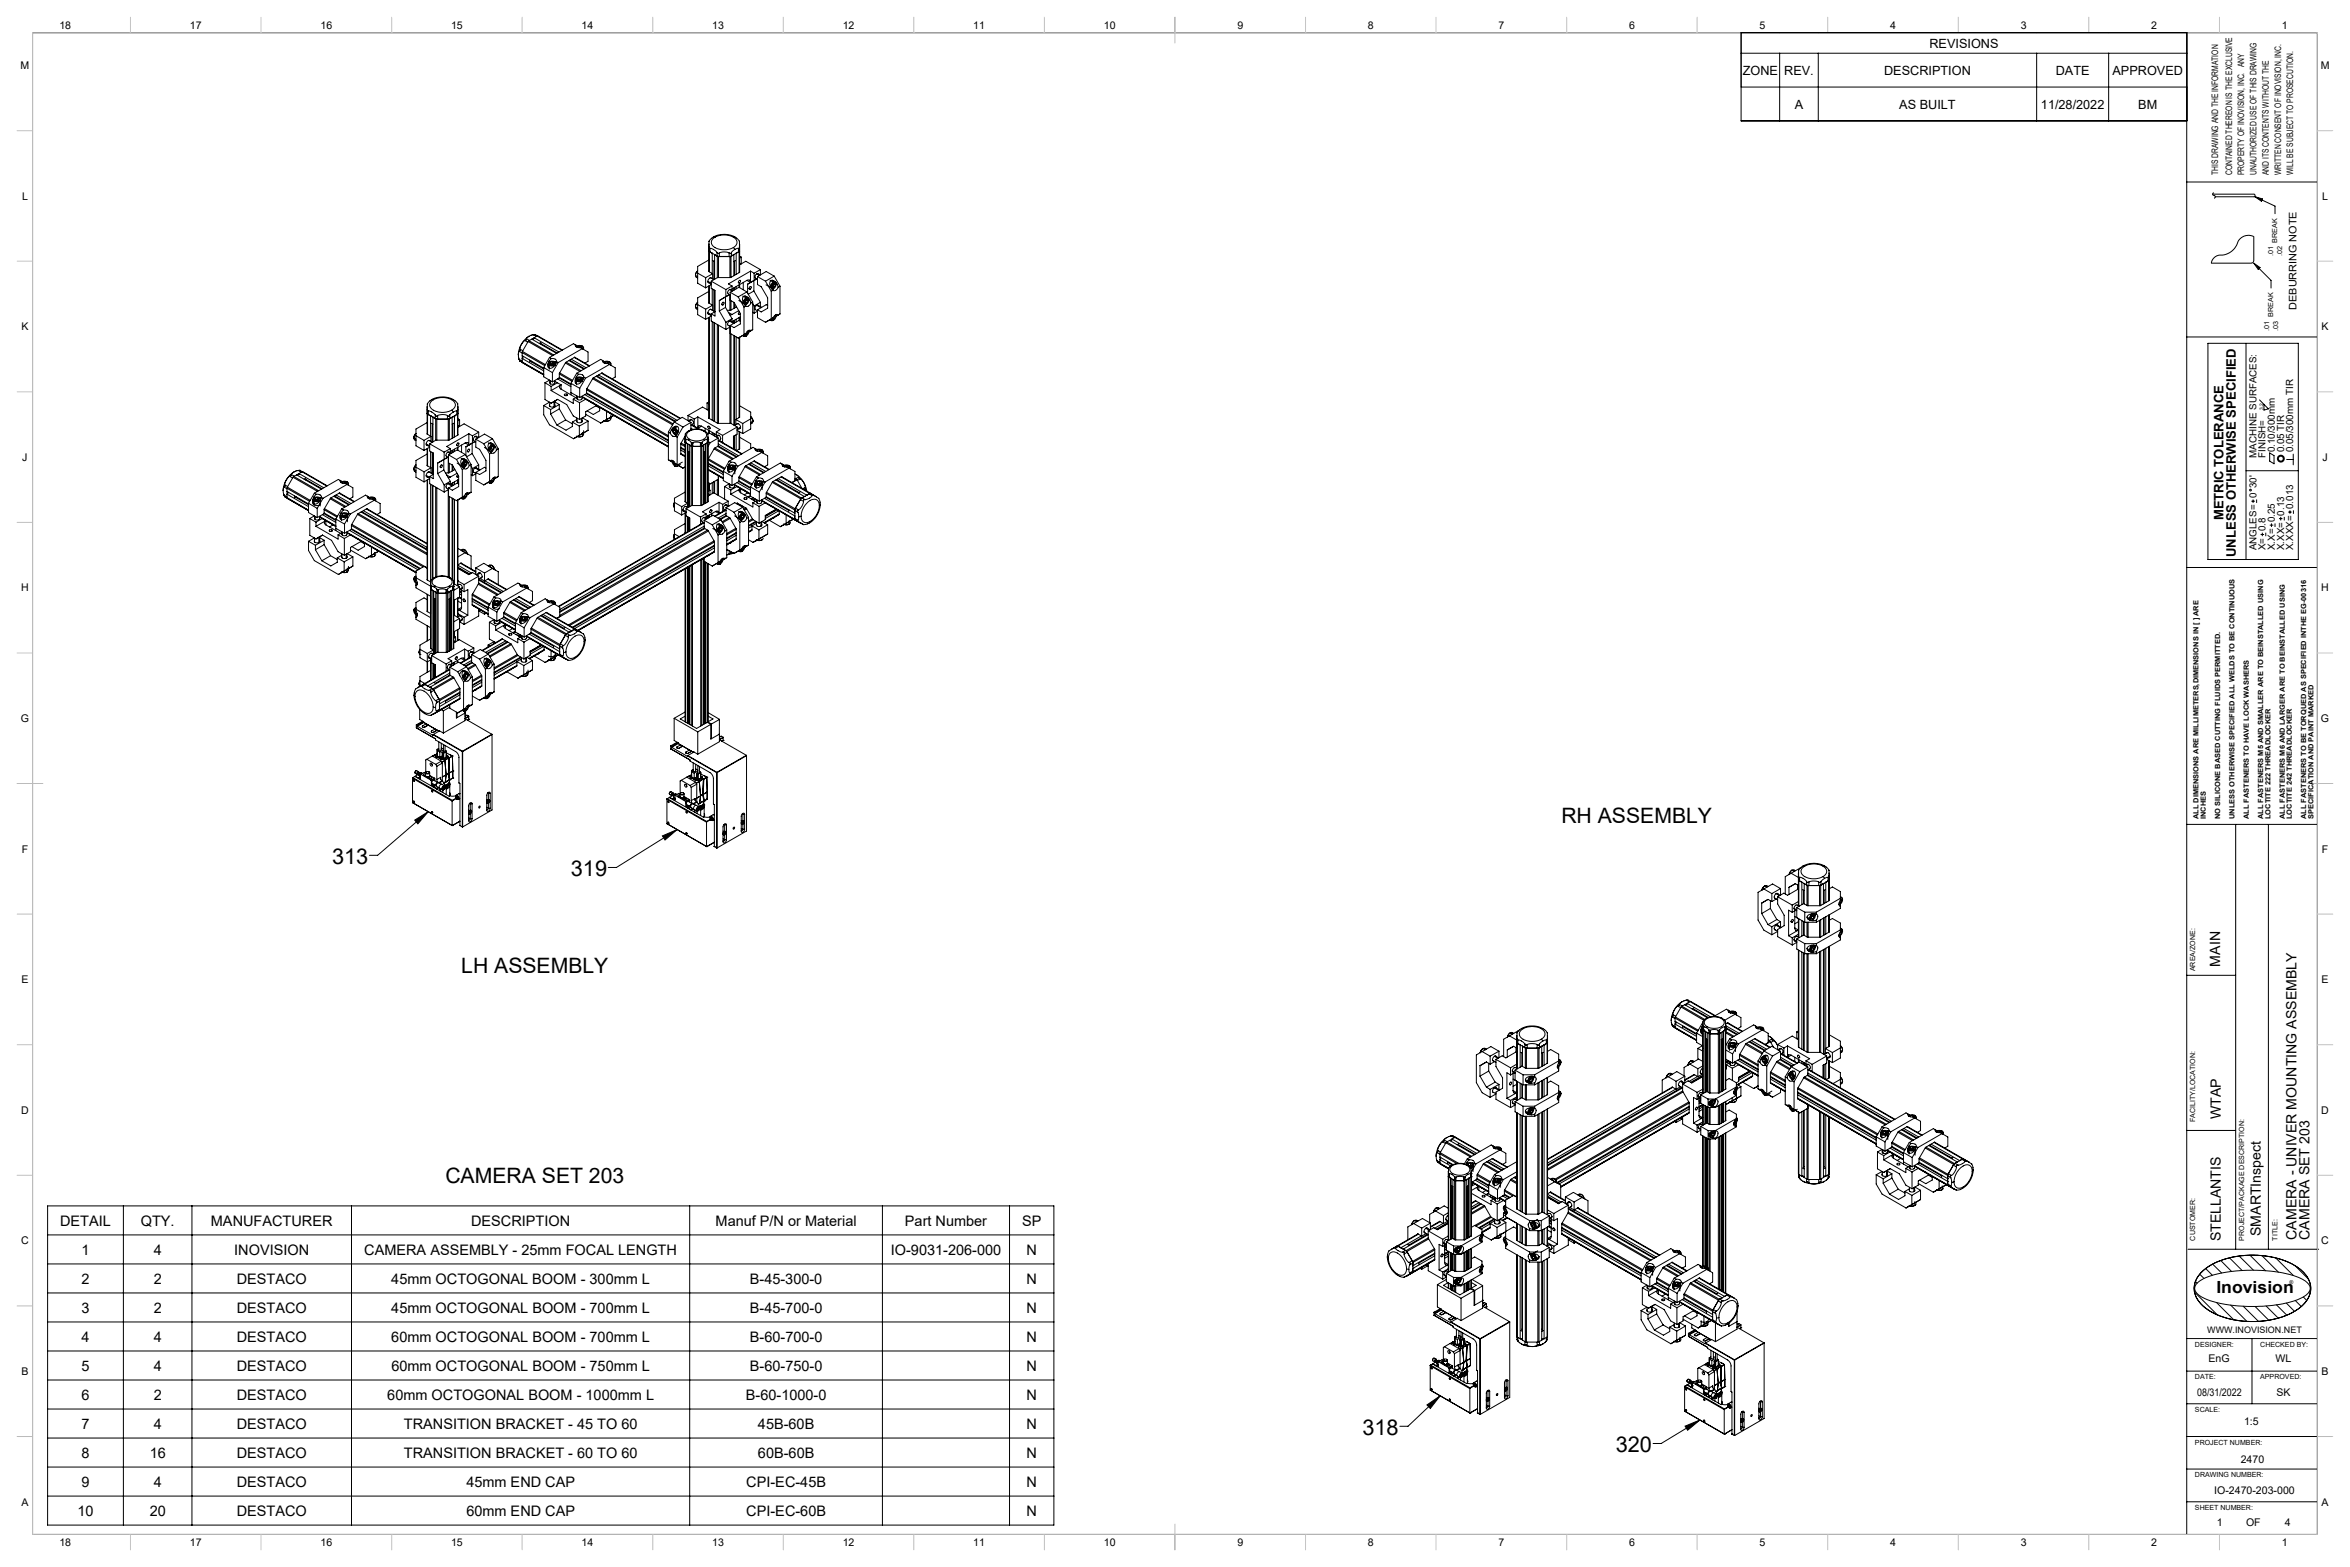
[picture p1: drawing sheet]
<svg xmlns="http://www.w3.org/2000/svg" width="914mm" height="610mm" viewBox="0 0 914 610" stroke-linecap="round" stroke-linejoin="round" font-family="sans-serif">
<defs><g id="words">
<g font-size="8.5">
<text x="129.2" y="336">313</text>
<text x="222.1" y="340.7">319</text>
<text x="530.1" y="558.1">318</text>
<text x="628.7" y="564.8">320</text>
</g>
<g font-size="8.2">
<text x="607.5" y="320">RH ASSEMBLY</text>
<text x="179.5" y="378.4">LH ASSEMBLY</text>
<text x="173.3" y="460.3">CAMERA SET 203</text>
</g>
<text font-size="6.5" x="862.4" y="503">Inovision</text>
<g font-size="5.6">
<text x="23.4" y="476.8">DETAIL</text>
<text x="54.8" y="476.8">QTY.</text>
<text x="82.1" y="476.8">MANUFACTURER</text>
<text x="183.3" y="476.8">DESCRIPTION</text>
<text x="278.4" y="476.8">Manuf P/N or Material</text>
<text x="352.1" y="476.8">Part Number</text>
<text x="397.7" y="476.8">SP</text>
<text x="31.7" y="488.1">1</text>
<text x="59.8" y="488.1">4</text>
<text x="91.2" y="488.1">INOVISION</text>
<text x="141.7" y="488.1">CAMERA ASSEMBLY - 25mm FOCAL LENGTH</text>
<text x="346.6" y="488.1">IO-9031-206-000</text>
<text x="399.4" y="488.1">N</text>
<text x="31.7" y="499.4">2</text>
<text x="59.8" y="499.4">2</text>
<text x="92.1" y="499.4">DESTACO</text>
<text x="152.3" y="499.4">45mm OCTOGONAL BOOM - 300mm L</text>
<text x="291.8" y="499.4">B-45-300-0</text>
<text x="399.4" y="499.4">N</text>
<text x="31.7" y="510.7">3</text>
<text x="59.8" y="510.7">2</text>
<text x="92.1" y="510.7">DESTACO</text>
<text x="152.3" y="510.7">45mm OCTOGONAL BOOM - 700mm L</text>
<text x="291.8" y="510.7">B-45-700-0</text>
<text x="399.4" y="510.7">N</text>
<text x="31.7" y="522">4</text>
<text x="59.8" y="522">4</text>
<text x="92.1" y="522">DESTACO</text>
<text x="152.3" y="522">60mm OCTOGONAL BOOM - 700mm L</text>
<text x="291.8" y="522">B-60-700-0</text>
<text x="399.4" y="522">N</text>
<text x="31.7" y="533.3">5</text>
<text x="59.8" y="533.3">4</text>
<text x="92.1" y="533.3">DESTACO</text>
<text x="152.3" y="533.3">60mm OCTOGONAL BOOM - 750mm L</text>
<text x="291.8" y="533.3">B-60-750-0</text>
<text x="399.4" y="533.3">N</text>
<text x="31.7" y="544.6">6</text>
<text x="59.8" y="544.6">2</text>
<text x="92.1" y="544.6">DESTACO</text>
<text x="150.7" y="544.6">60mm OCTOGONAL BOOM - 1000mm L</text>
<text x="290.2" y="544.6">B-60-1000-0</text>
<text x="399.4" y="544.6">N</text>
<text x="31.7" y="555.9">7</text>
<text x="59.8" y="555.9">4</text>
<text x="92.1" y="555.9">DESTACO</text>
<text x="157.1" y="555.9">TRANSITION BRACKET - 45 TO 60</text>
<text x="294.9" y="555.9">45B-60B</text>
<text x="399.4" y="555.9">N</text>
<text x="31.8" y="567.1">8</text>
<text x="58.3" y="567.1">16</text>
<text x="92.1" y="567.1">DESTACO</text>
<text x="157.1" y="567.1">TRANSITION BRACKET - 60 TO 60</text>
<text x="294.9" y="567.1">60B-60B</text>
<text x="399.5" y="567.1">N</text>
<text x="31.8" y="578.4">9</text>
<text x="59.8" y="578.4">4</text>
<text x="92.1" y="578.4">DESTACO</text>
<text x="181.5" y="578.4">45mm END CAP</text>
<text x="290.4" y="578.4">CPI-EC-45B</text>
<text x="399.5" y="578.4">N</text>
<text x="30.2" y="589.7">10</text>
<text x="58.3" y="589.7">20</text>
<text x="92.1" y="589.7">DESTACO</text>
<text x="181.5" y="589.7">60mm END CAP</text>
<text x="290.4" y="589.7">CPI-EC-60B</text>
<text x="399.5" y="589.7">N</text>
</g>
<g font-size="5.5">
<text x="863.9" y="376" transform="rotate(-90 863.9 376)">MAIN</text>
<text x="864.2" y="435.5" transform="rotate(-90 864.2 435.5)">WTAP</text>
<text x="864.2" y="482.9" transform="rotate(-90 864.2 482.9)">STELLANTIS</text>
<text x="879.7" y="480.9" transform="rotate(-90 879.7 480.9)">SMARTInspect</text>
<text x="893.5" y="482.3" transform="rotate(-90 893.5 482.3)">CAMERA - UNIVER MOUNTING ASSEMBLY</text>
<text x="898.7" y="482.3" transform="rotate(-90 898.7 482.3)">CAMERA SET 203</text>
</g>
<g font-size="5.1">
<text x="865.2" y="202.4" transform="rotate(-90 865.2 202.4)">METRIC TOLERANCE</text>
<text x="870" y="216.7" transform="rotate(-90 870 216.7)">UNLESS OTHERWISE SPECIFIED</text>
</g>
<g font-size="4.9">
<text x="750.8" y="18.5">REVISIONS</text>
<text x="678.1" y="29.1">ZONE</text>
<text x="694.2" y="29.1">REV.</text>
<text x="733.1" y="29.1">DESCRIPTION</text>
<text x="799.9" y="29.1">DATE</text>
<text x="822" y="29.1">APPROVED</text>
<text x="698.4" y="42.3">A</text>
<text x="739" y="42.3">AS BUILT</text>
<text x="794.2" y="42.3">11/28/2022</text>
<text x="832" y="42.3">BM</text>
</g>
<g font-size="4.1">
<text x="23.1" y="11.2">18</text>
<text x="73.9" y="11.2">17</text>
<text x="124.7" y="11.2">16</text>
<text x="175.5" y="11.2">15</text>
<text x="226.3" y="11.2">14</text>
<text x="277.1" y="11.2">13</text>
<text x="327.9" y="11.2">12</text>
<text x="378.7" y="11.2">11</text>
<text x="429.5" y="11.2">10</text>
<text x="481.5" y="11.2">9</text>
<text x="532.3" y="11.2">8</text>
<text x="583.1" y="11.2">7</text>
<text x="633.9" y="11.2">6</text>
<text x="684.7" y="11.2">5</text>
<text x="735.5" y="11.2">4</text>
<text x="786.3" y="11.2">3</text>
<text x="837.1" y="11.2">2</text>
<text x="887.9" y="11.2">1</text>
<text x="8" y="26.9">M</text>
<text x="903" y="26.9">M</text>
<text x="8.6" y="77.7">L</text>
<text x="903.6" y="77.7">L</text>
<text x="8.3" y="128.5">K</text>
<text x="903.3" y="128.5">K</text>
<text x="8.7" y="179.3">J</text>
<text x="903.7" y="179.3">J</text>
<text x="8.2" y="230.1">H</text>
<text x="903.2" y="230.1">H</text>
<text x="8.1" y="280.9">G</text>
<text x="903.1" y="280.9">G</text>
<text x="8.4" y="331.7">F</text>
<text x="903.4" y="331.7">F</text>
<text x="8.3" y="382.5">E</text>
<text x="903.3" y="382.5">E</text>
<text x="8.2" y="433.3">D</text>
<text x="903.2" y="433.3">D</text>
<text x="8.2" y="484.1">C</text>
<text x="903.2" y="484.1">C</text>
<text x="859.3" y="529.7">EnG</text>
<text x="885.4" y="529.7">WL</text>
<text x="8.3" y="534.9">B</text>
<text x="903.3" y="534.9">B</text>
<text x="855" y="542.9">08/31/2022</text>
<text x="885.8" y="542.9">SK</text>
<text x="873.2" y="554.3">1:5</text>
<text x="871.9" y="569.1">2470</text>
<text x="861.6" y="581.1">IO-2470-203-000</text>
<text x="8.3" y="585.7">A</text>
<text x="903.3" y="585.7">A</text>
<text x="862.6" y="593.5">1</text>
<text x="873.9" y="593.5">OF</text>
<text x="889" y="593.5">4</text>
<text x="23.1" y="601.4">18</text>
<text x="73.9" y="601.4">17</text>
<text x="124.7" y="601.4">16</text>
<text x="175.5" y="601.4">15</text>
<text x="226.3" y="601.4">14</text>
<text x="277.1" y="601.4">13</text>
<text x="327.9" y="601.4">12</text>
<text x="378.7" y="601.4">11</text>
<text x="429.5" y="601.4">10</text>
<text x="481.5" y="601.4">9</text>
<text x="532.3" y="601.4">8</text>
<text x="583.1" y="601.4">7</text>
<text x="633.9" y="601.4">6</text>
<text x="684.7" y="601.4">5</text>
<text x="735.5" y="601.4">4</text>
<text x="786.3" y="601.4">3</text>
<text x="837.1" y="601.4">2</text>
<text x="887.9" y="601.4">1</text>
</g>
<text font-size="4" x="893.5" y="120.5" transform="rotate(-90 893.5 120.5)">DEBURRING NOTE</text>
<g font-size="3.8">
<text x="878" y="178.1" transform="rotate(-90 878 178.1)">MACHINE SURFACES:</text>
<text x="881.6" y="178.1" transform="rotate(-90 881.6 178.1)">FINISH=</text>
<text x="885.2" y="176" transform="rotate(-90 885.2 176)">0.10/300mm</text>
<text x="888.7" y="176" transform="rotate(-90 888.7 176)">0.05 TIR</text>
<text x="892.3" y="176" transform="rotate(-90 892.3 176)">0.05/300mm TIR</text>
<text x="878" y="190" transform="rotate(-90 878 190)">30'</text>
<text x="878" y="214.1" transform="rotate(-90 878 214.1)">ANGLES= 0</text>
<text x="881.6" y="214.1" transform="rotate(-90 881.6 214.1)">X= 0.8</text>
<text x="885.2" y="214.1" transform="rotate(-90 885.2 214.1)">X.X= 0.25</text>
<text x="888.7" y="214.1" transform="rotate(-90 888.7 214.1)">X.XX= 0.13</text>
<text x="892.3" y="214.1" transform="rotate(-90 892.3 214.1)">X.XXX= 0.013</text>
</g>
<g font-size="3.5">
<text x="863.1" y="68.2" transform="rotate(-90 863.1 68.2)">THIS DRAWING AND THE INFORMATION</text>
<text x="868.5" y="68.2" transform="rotate(-90 868.5 68.2)">CONTAINED THEREON IS THE EXCLUSIVE</text>
<text x="873.3" y="68.2" transform="rotate(-90 873.3 68.2)">PROPERTY OF INOVISION, INC. ANY</text>
<text x="878" y="68.2" transform="rotate(-90 878 68.2)">UNAUTHORIZED USE OF THIS DRAWING</text>
<text x="882.8" y="68.2" transform="rotate(-90 882.8 68.2)">AND ITS CONTENTS WITHOUT THE</text>
<text x="887.6" y="68.2" transform="rotate(-90 887.6 68.2)">WRITTEN CONSENT OF INOVISION, INC.</text>
<text x="892.3" y="68.2" transform="rotate(-90 892.3 68.2)">WILL BE SUBJECT TO PROSECUTION.</text>
<text x="858.8" y="518.8">WWW.INOVISION.NET</text>
</g>
<g font-size="2.7">
<text x="886.1" y="94.4" transform="rotate(-90 886.1 94.4)">BREAK</text>
<text x="884.5" y="99.8" transform="rotate(-90 884.5 99.8)">.01</text>
<text x="888.1" y="99.8" transform="rotate(-90 888.1 99.8)">.02</text>
<text x="884.5" y="123.3" transform="rotate(-90 884.5 123.3)">BREAK</text>
<text x="882.9" y="128.7" transform="rotate(-90 882.9 128.7)">.01</text>
<text x="886.5" y="128.7" transform="rotate(-90 886.5 128.7)">.03</text>
<text x="855.5" y="318.6" transform="rotate(-90 855.5 318.6)">ALL DIMENSIONS ARE MILLIMETERS,DIMENSIONS IN [ ] ARE</text>
<text x="858.3" y="318.6" transform="rotate(-90 858.3 318.6)">INCHES</text>
<text x="863.9" y="318.6" transform="rotate(-90 863.9 318.6)">NO SILICONE BASED CUTTING FLUIDS PERMITTED.</text>
<text x="869.5" y="318.6" transform="rotate(-90 869.5 318.6)">UNLESS OTHERWISE SPECIFIED ALL WELDS TO BE CONTINUOUS</text>
<text x="875" y="318.6" transform="rotate(-90 875 318.6)">ALL FASTENERS TO HAVE LOCK WASHERS</text>
<text x="880.6" y="318.6" transform="rotate(-90 880.6 318.6)">ALL FASTENERS M5 AND SMALLER ARE TO BEINSTALLED USING</text>
<text x="883.4" y="318.6" transform="rotate(-90 883.4 318.6)">LOCTITE 222 THREADLOCKER</text>
<text x="889" y="318.6" transform="rotate(-90 889 318.6)">ALL FASTENERS M6 AND LARGER ARE TO BEINSTALLED USING</text>
<text x="891.8" y="318.6" transform="rotate(-90 891.8 318.6)">LOCTITE 242 THREADLOCKER</text>
<text x="897.4" y="318.6" transform="rotate(-90 897.4 318.6)">ALL FASTENERS TO BE TORQUED AS SPECIFIED INTHE EG-00316</text>
<text x="900.2" y="318.6" transform="rotate(-90 900.2 318.6)">SPECIFICATION AND PAINT MARKED</text>
<text x="854.1" y="377.8" transform="rotate(-90 854.1 377.8)">AREA/ZONE:</text>
<text x="854.1" y="436.6" transform="rotate(-90 854.1 436.6)">FACILITY/LOCATION:</text>
<text x="854.1" y="482.6" transform="rotate(-90 854.1 482.6)">CUSTOMER:</text>
<text x="873.2" y="482.6" transform="rotate(-90 873.2 482.6)">PROJECT/PACKAGE DESCRIPTION:</text>
<text x="886.2" y="482.6" transform="rotate(-90 886.2 482.6)">TITLE:</text>
<text x="854.1" y="523.9">DESIGNER:</text>
<text x="879.5" y="523.9">CHECKED BY:</text>
<text x="854.1" y="536.6">DATE:</text>
<text x="879.5" y="536.6">APPROVED:</text>
<text x="854.1" y="549.3">SCALE:</text>
<text x="854.1" y="562">PROJECT NUMBER:</text>
<text x="854.1" y="574.7">DRAWING NUMBER:</text>
<text x="854.1" y="587.4">SHEET NUMBER:</text>
</g>
<text font-size="2.1" x="890.8" y="499.7">®</text>
<text font-size="1.9" x="880.6" y="159.4" transform="rotate(-90 880.6 159.4)">3.2</text>
</g></defs>
<g fill="none" stroke="#000" stroke-width=".39">
<path d="M12.7 12.7h889v584.2h-889zM677.5 12.7v34.3h173.4v-34.3M850.9 12.7v584.2M677.5 20.7h173.4M677.5 33.9h173.4M692.5 20.7v26.3M707.5 20.7v26.3M792.5 20.7v26.3M820.5 20.7v26.3M850.9 70.8h50.8M861 75.5h16.1l.4 .5-.4 .6h-15.1M861.5 75a.63 .63 0 0 0-.5 .8 .63 .63 0 0 0 .9 .4l.1 .5-.5 .4"/>
<path d="M877.5 76.6l2.9 .8-.5 .9zM877.5 76.6l7.7 3.6v2.9M275.8 97.6l.2 .3M275.9 94.9l-.1 10.7 1.5 .9M275.9 93.9v2.2M275.9 96.1v1.5l.4 .4M275.9 96.1l.1 .6 .3-.1M275.9 93.8v.1M276 97.9l1.1 .6v7.9M276 97.9v7.9M276.3 96.6l1.3 .4 1.4 1.2M276.3 96.6v1.4"/>
<path d="M276.3 98l2.7 1.6M277.6 92.2l-1.7 1.6M277.6 92.2a7.9 7.9 0 0 1 10.1 1.7v2.2M277.6 92.2l.6 .1M278.2 92.3a2.24 2.24 0 0 0-1.4 2.3 2.24 2.24 0 0 0 1.9 2 8.1 8.1 0 0 0 6.6-.3M278.2 92.3a6.9 6.9 0 0 1 8.4 1.1 2.16 2.16 0 0 1-1.3 2.9M279 98.2l.4 .5 .5-.3M279 98.2v1.4M279.1 99.7l.5 .1M279.1 99.7l-1-.6v9.6M279.1 99.7v8.3M279.6 99.8h4.4"/>
<path d="M279.6 99.8v8.2M279.9 98.4l1.9-.4 1.9 .4M279.9 98.4v1.4l-.9-.2M283.7 98.4v1.4l.9-.2M284 99.8v8.2M284.4 99.7l-.4 .1M284.4 99.7v8.2M284.6 98.2l-.4 .5-.5-.3M284.6 98.2v1.4M285.3 96.3l.7 .7M285.5 99v.1M285.5 99.1l-1.1 .6"/>
<path d="M285.5 99.1v8.2M286 97l-1.4 1.2M286.4 98.5h.1M286.5 98.5v8.3M287.3 96.6l-1.3 .4M287.3 96.6v1.4M287.3 98l-2.7 1.6M287.6 97.9l-1.1 .6M287.6 97.9v8.2M287.7 94.9l.1 11.1-3.5 2h-5.1l-2.4 1.4M287.7 96.1v1.4l-.4 .5M287.7 96.1l-.1 .6-.3-.1"/>
<path d="M287.8 97.6l-.2 .3M287.8 99.7l.6 .3M270.6 119.4l.2 .6 .7 .4M270.6 107.1l.2 .6 .7 .5M270.6 119.4l.9 .5M270.6 107.1l.9 .5M271 118l.5-.4-.9 1.8zM271.2 105.6l.3-.2-.7 .9-.2 .8zM271.5 106.3l3.1 1.7M271.5 118.5l3.1 1.8M274.6 108v4M275.4 109.4l1.4 .8"/>
<path d="M275.5 109.8l1.3 .7M275.8 101.1l-4.3 2.5v6.6l3.1 1.8M275.8 113.4l-4.3 2.5v6.5l3.1 1.8M275.8 111.3v6.6l1.5 .8M276 111.2v6.8M276.8 110.7l-2.2 1.3M276.8 109.4v2.8l1.4 .8v9.9l-1.4-.8M276.8 109.4l5.6 3.2M276.9 108.3a1.07 1.07 0 0 0-1.3 .2 1.07 1.07 0 0 0-.1 1.3l.4 .3M277.1 112.4v6.3M277.3 106.5l-2.7 1.5M277.3 106.5v2"/>
<path d="M277.3 118.7v2.1M277.3 118.7l-2.7 1.6M277.4 101.4l.7 .4M277.8 101.6v7.2l-1.3-.7M277.8 112.7v8.4M278.1 112.9v8.3M279.9 116.9v4.1M280.9 118.4a.47 .47 0 0 1 .2-.7 .47 .47 0 0 1 .6 .3l-.4 .6M280.9 118.4l.4 .2M282.3 115.5l-2.4 1.4M282.3 115.5v4.1M282.3 119.6l-2.4 1.4"/>
<path d="M282.3 119.6l2.5 4.4M282.4 112.6v2.8M282.4 115.4l1.4-.8-1.5 .9M282.4 115.4l-2.5 1.5M283.8 112.6l1.4 .5M283.8 112.6l-.6 .7-.1 .7 1 .8M283.8 112.6l1.1 .7M284 114.7v6M284.1 113.7v3.1l1.5 .9 2.5 4.3M284.1 113.7l3.1 1.8M284.4 117v3.6M284.8 111.3v1.6"/>
<path d="M284.8 111.3l-2.4 1.3M285.5 112v.9M285.5 117.6v2.4M285.8 101.6v5.5M285.8 111.9v.8M285.8 118v1.8M286.2 101.4l-.7 .4M286.5 111.5v.9M286.5 119.1v.4M286.6 119.4l-2.3 1.3h-1.3M287.2 115.5l2.3 3.9M287.3 109.9a.48 .48 0 0 1 .2-.8 .48 .48 0 0 1 .6 .3l-.4 .7"/>
<path d="M287.3 109.9l.4 .2M287.5 116.9l1.9 1.1M287.5 111.8l-3.4 1.9M287.5 111.8l3.1 1.8M287.6 110.8v1M287.8 102.3l.6 .4M287.8 110.7v1.2M287.8 103l2.4-1.4 5.7 3.3M288.4 100l-.6 .4M288.4 100v2.7M289 115.1l1.3 .8M289.2 109.9v2.8"/>
<path d="M289.4 118l.8 1M289.5 119.4v10.8M289.8 115.1l1.2 .6a1.21 1.21 0 0 0-1.7-.4 1.21 1.21 0 0 0-.3 1.8l.4 .9M290.1 117.3l.7 .4M290.2 116.9l-.1 .4M290.2 119l-.7 .4M290.3 115.9l-.8 .8-.4 1.2M290.3 115.9a.73 .73 0 0 1 .9-.1 .73 .73 0 0 1 .2 .9M290.3 116.7l-.1 .2zM290.3 115.9l.1 .2M290.4 116.1l-.7 .8a.89 .89 0 0 0-.3 1 .89 .89 0 0 0 .8 .6l.2-.1M290.4 118.4l-.6 .2"/>
<path d="M290.4 116.1a.63 .63 0 0 1 .7 0 .63 .63 0 0 1 .3 .6M290.5 116.6l.6 .3M290.6 109.1a.86 .86 0 0 1 1-.1 .86 .86 0 0 1 .4 .9M290.6 113.6l-3.4 1.9M290.6 113.6l2.3 3.9M290.6 109.1l-5.8 3.3M290.6 109.1l1.4 .8M290.9 110.6v3.4M291.1 116.9l-.3-.5-.7 .4-.3 .9 .3 .4 .7-.4M291.1 116.9l-.3 .8M291.3 116.1l.4 .6M291.4 116.7l-.3 1-.7 .7"/>
<path d="M291.4 116.5l.3 .2M291.5 112.3a.47 .47 0 0 1 .2-.7 .47 .47 0 0 1 .6 .3l-.4 .6M291.5 112.3l.4 .2M291.7 116.7l.5 1.2M292 105.5v4.4M292 105.5l-8.6 5 1.4 .8M292 105.5l1.4 .8M292 109.9l-1.1 .7M292.2 117.9a1.44 1.44 0 0 1-2 1.1M292.9 117.5l-.7 .4M292.9 117.5v10.7M292.9 118l.5 1"/>
<path d="M293.3 109.1l-2.4 1.5M293.3 113.2l-2.2 1.3M293.3 109.1v4.1M293.3 113.2l2.6 4.4M293.4 109.1l-1.4 .8M293.4 106.3v2.8M293.4 119v2.8M293.4 109.1l1.1-.6-1.2 .6M294.5 106.5l.4-.1 .9 .6M294.5 106.5l-.6 .6-.1 .8 .9 .8M294.5 118.8l.4-.1 1.5 .9M294.5 118.8l-.6 .5-.1 .9 .9 .7"/>
<path d="M294.5 118.8l1.6 .9M294.5 106.5l1 .6M294.7 107.6v3.1l1.5 .8 2.5 4.4v4l-2.5 1.5-1.5-.9M294.7 107.6l3.2 1.8M295.9 104.9l-2.5 1.4M295.9 104.9v2M295.9 117.6v1.6M295.9 117.6l-2.5 1.4M297.9 109.4l2.2 3.9M298.1 110.8l1.9 1.1M298.7 118.9l-.6-.4-3.4 2M299.6 109l1.3 .7"/>
<path d="M299.8 111.7v.1M300 111.9l.8 1M300.1 113.3v10.8M300.4 108.9l1.3 .8M300.6 111.2l.7 .4M300.8 110.8l-.2 .4M300.8 112.9l-.7 .4M300.8 110.8h.1M300.9 109.7l-.8 .9-.3 1.1M300.9 109.7a.72 .72 0 0 1 .9 0 .72 .72 0 0 1 .2 .9M300.9 109.7l.1 .3M301 110l-.7 .7a.89 .89 0 0 0-.3 1 .89 .89 0 0 0 .8 .7l.2-.1"/>
<path d="M301 112.3l-.6 .2M301 110a.6 .6 0 0 1 .7-.1 .6 .6 0 0 1 .3 .7M301.1 110.5l.6 .3M301.2 107.4l-3.3 2M301.2 107.4l2.3 3.9M301.2 107.4l-3.1-1.8-3.4 2M301.6 109.6a1.2 1.2 0 0 0-1.7-.4 1.2 1.2 0 0 0-.3 1.7l.4 1M301.7 110.8l-.4-.5-.6 .4-.3 .8 .3 .5 .6-.4M301.7 110.8l-.4 .8M301.9 110l.4 .5M302 110.6l-.3 .9-.7 .8M302 110.3l.3 .2"/>
<path d="M302.3 110.5l.5 1.3M302.8 111.8a1.4 1.4 0 0 1-2 1.1M303.5 111.3l-.7 .5M303.5 111.3v10.8M861.6 100.2l1.1-.7a10.8 10.8 0 0 0 5.5-1.6l2-2.4a4.8 4.8 0 0 1 6.8-3.5v9.4l-.5 .8-16 .2 .2-1.1zM877 102.4l2.4 1.7-.7 .7zM879.1 104.5l4.6 4.6v2.9M201.7 138l.3 1.8M201.8 138.9l.4 1.5M202 136.7l-.3 1.3M202 139.8l.3 .6M202 139.8l1.2 .7"/>
<path d="M202 136.7l1.2 .6M202.3 135.8l.1 .6-.4 .3M202.3 135.8l1.1 .7M203.2 137.2v1.2M203.2 137.2l8.8 5M203.2 138.4l8.4 4.8M203.2 139.5v1.3M203.2 139.5l8.4 4.8M203.2 138.4v1.1M203.3 136.7l-.1 .5M203.3 136.7l8.9 5.2M203.4 138.6v.7l-.2 .2"/>
<path d="M204.2 132.5l-1.3 1.4-.6 1.9M204.2 132.5l1.2 .6M204.9 131.8l-.1 .5-.6 .2M204.9 131.8l1.1 .6M205.5 132.9l-2.2 3.8M205.5 132.9l9.6 5.5M205.8 132.5l-.3 .4M205.8 132.5l9.7 5.6M205.8 130.8a9.3 9.3 0 0 0-4.1 7.2M205.8 130.8l-.9 1M206.7 130.4l-.1 .1M206.9 131.9l-1.1 .6"/>
<path d="M206.9 131.9l9.7 5.6M207.5 130.2l-1.7 .6M207.5 130.2l1.2 .7M207.9 131.4l9.6 5.5M207.9 131.4v.3l-.7 .4M207.9 131.4l-1 .5M208.1 130.1l-1 .2M208.1 130.1h.1M208.2 130.1l-.7 .1M208.2 130.1l.9 .6M209 130.7l9.8 5.5M209 130.7l-1.1 .7"/>
<path d="M209 130.7l9.6 5.6M210.5 133.7l6.3 3.6M210.5 133.2l-.7 .4M210.7 133.8l-.1 .2M213.8 139.1l.7 .4M213.8 139.1l-2.2 3.9M214.5 139.5l-.8 1M214.5 139.5a1.42 1.42 0 0 1 2 1.1M222.3 139.7l5.8 3.4M223.4 139.1l5.8 3.3M223.6 139l5.8 3.3M223.6 139h.2"/>
<path d="M223.6 139l-3.5 2-2.5 4.3v1.7l-2.7 1.6M223.8 134.1a1.47 1.47 0 0 0 2 1.2l.8 .3M223.8 134.1l.5 .2v.4M223.8 134.1l-.7-.4-9.3 5.4M224.3 134.7l-.2 .2M224.5 134.6l1-.2 1 .2M224.5 134.6l-.3 .3M224.5 134.6l-.2 .1M224.8 134.8v.4M224.8 134.8l-.1 .3M225.7 134.7v.6M225.7 134.7l.7 .3-.2 .4"/>
<path d="M225.7 134.7l-.9 .1M226.5 134.6a.59 .59 0 0 1 .4 .5 .59 .59 0 0 1-.3 .6M226.5 134.6a.7 .7 0 0 1 .5 .5 .7 .7 0 0 1-.2 .7M226.6 135.6l2.2 1.3v3.6l-1.2 .8M226.6 135.6l-9.4 5.4M227.1 135.4v.6M274.6 120.3v3.9M275.4 121.7l1.4 .7M275.5 122l1.3 .8M275.8 123.5v39.2l3.5 2h5.1l2.4 1.4M276 123.4v39.4M276.5 120.3l1.7 1-1.4 .8"/>
<path d="M276.8 122.9l-2.2 1.3M276.8 122.1v2.8l5.6 3.3M276.9 120.6a1.07 1.07 0 0 0-1.3 .2 1.07 1.07 0 0 0-.1 1.3l.4 .2M277.1 125.1v38.4M277.8 125.5v38.3M278.1 125.6v38.4M279.1 126.3v38.3M279.6 126.5v38.2M279.9 121l2.5 4.4M282.4 125.4v2.8M283.4 121.5l1.4 .8M283.8 124.9l-.6 .7-.1 .7 1 .7"/>
<path d="M283.8 124.9l1.7 .9M284 127.2v37.5M284.1 126.6v3.1l3.1 1.8M284.1 127.2l-1.7 1M284.4 129.9v34.8M284.8 122.3l-.8 .2M284.8 124l-2.4 1.4M285.5 124.7v.9M285.5 130.5v34.9M285.8 124.6l-.1 1.1-1.4-.9-.5 .1M285.8 130.7v34.8l1.3-.7M286.5 124.2v1.1"/>
<path d="M286.5 131.1v32M287.3 122.1l.4 .2M287.4 120.9l-2.6 1.4M287.5 124.7l-3.4 1.9M287.5 124.7l.6 .3M287.6 123.5v1.2M287.6 131.3v31.2M287.7 121.4l-.4 .7M287.8 123.4v1.4M287.8 131.2v31.1l-1.5 .9M288.1 122l-.4 .3M288.1 123.3l-3.3 1.8v-1.1"/>
<path d="M288.1 122v4l-2.5 1.5-1.5-.9M289.2 130.4a.72 .72 0 0 0 1.2 .3M289.5 130.2a.57 .57 0 0 0 .3 .6 .57 .57 0 0 0 .6-.1M289.5 130.8l-.5-.3-1.8 1M289.5 130.2l-2.3 1.3M290.2 129.8l-.8 .5M290.2 129.8l-.7 .4M290.3 129.7l.5 .3M290.8 130l-.7 .4-.3-.4M290.8 128.9l.3 .3M290.9 128.8l.2 .4M291.1 129.2l-.3 .8"/>
<path d="M291.3 128.5l.1 .4M291.4 128.5v.4M291.4 128.9l-.3 1-.7 .8M291.4 128.7l.3 .2M292.2 128.7a1.4 1.4 0 0 0-2 1.1M292.2 128.7l-.5 .2M292.9 128.2l-1.5 .9 .3-.2M292.9 128.2l-.7 .5M292.9 121.5l.5 .3M294.7 120.5v3.1l3.2 1.8M294.7 121.1l-1.3 .7M299.8 124.3a.7 .7 0 0 0 .5 .5 .7 .7 0 0 0 .7-.3"/>
<path d="M300.1 124.7l-.5-.3-1.7 1M300.1 124.1l-2.2 1.3M300.8 123.7l-.8 .4a.63 .63 0 0 0 1 .4M300.8 123.7l-.7 .4M300.8 123.6l.5 .3M301.3 123.9l-.6 .3-.2-.3M301.4 122.8l.3 .2M301.5 122.7l.2 .3M301.7 123l-.4 .9M301.9 122.4l.1 .4zM302 122.8l-.4 1.2-.6 .5M302 122.6l.3 .2"/>
<path d="M302.3 122.8l-.3 .2M302.8 122.5a1.44 1.44 0 0 0-2 1.2M302.8 122.5l-.5 .3M303.5 122.1l-.7 .4M303.5 122.1l-1.5 .9M850.9 131.1h50.8M859.1 133.6h35.2v84.1h-35.2zM873.9 133.6v84.1M166.3 158.2l-.1 10.7 1.5 .9M166.3 159.3v1.5l.4 .5M166.3 159.3l.1 .7 .3-.1M166.7 159.9l1.3 .4 1.4 1.1"/>
<path d="M166.7 159.9v1.4M168 155.4a2.71 2.71 0 0 0-1.7 3.5v.4M168 155.4a8.1 8.1 0 0 1 10.1 1.7M168 155.4l.7 .1M168.7 155.5a2.22 2.22 0 0 0-1.5 2.3 2.22 2.22 0 0 0 1.9 2 7.7 7.7 0 0 0 6.6-.2M168.7 155.5a6.9 6.9 0 0 1 8.3 1.2 2.14 2.14 0 0 1-1.3 2.9M175.7 159.6l.7 .7M177.7 159.9l-1.3 .4M177.7 159.9v1.4M178.1 157.1h.1M178.1 158.2l.1 11-3.5 2h-5.1l-2.4 1.4M178.1 157.1v2.2"/>
<path d="M178.1 159.3v1.5l-.4 .5M178.1 159.3l-.1 .7-.3-.1M202.2 140.4h.1M202.3 140.4l.9 .5zM203.2 140.8l8.4 5-6.1-3.5M203.2 140.8l8.4 4.8M206.1 140.1v.7M206.4 140.6l5.2 2.9M206.8 140.5v.3M211.6 143l3.3 2M211.6 157.8v3.6l2.2 3.9 9.3 5.4M211.6 143v3.6l3.3 2"/>
<path d="M211.6 157.8l2.6 1.5M212.1 148.9v6.5l2.4 1.4M212.1 148.9l2.4 1.4M213.3 141.5v1.4M213.7 140.5l-.3 .6M213.7 140.5v.4M213.7 142.1l1.2 .3 1.1-.3M213.7 140.8a.69 .69 0 0 0-.4 .7 .69 .69 0 0 0 .4 .6M213.7 142.1v1.5M213.8 156.5l-2.2 1.3M213.8 147.9l-1.7 1M213.9 157.5a1.03 1.03 0 0 0 1 .9 1.03 1.03 0 0 0 1-.9"/>
<path d="M213.9 147.9v1.1l.3 .3M213.9 140.8l.7-.3 1.3 .3M213.9 140.8a.59 .59 0 0 0-.4 .5 .59 .59 0 0 0 .4 .6M213.9 156.5v1.5M213.9 140.8h-.2M213.9 141.9l-.2 .2M214.2 148.1v1.2M214.2 140.9v.7M214.2 159.3v1.7M214.5 141.7h.2zM214.5 151.9l8.6 5v-1.6M214.5 150.3v1.6"/>
<path d="M214.9 145v3.6M215.1 141.6l.2 .1h-.6M215.1 140.8l.7 .4-.3 .5-.9 .1-.6-.3 .2-.6M215.1 140.8l-.9 .1M215.1 140.8v.8M215.1 141.6l-.4 .1M215.6 156.2v2M215.9 148v1l-.3 .3h-1.4M215.9 140.8a.76 .76 0 0 1 .3 1 .76 .76 0 0 1-1 .3l-1.3-.2M215.9 140.8l.5 .3M215.9 156v2M215.9 156.4l1.7 1"/>
<path d="M215.9 148.3l1 .6M216 142.1h.1M216.5 140.6a2.54 2.54 0 0 1-2.8 2.6l-.5-.7 .1-.9M216.5 140.6l.7 .4M216.9 148.9l1.4 .8M216.9 148.9l-2.4 1.4M216.9 147.4l5.2 3M217 155.4l3.5 2 2.6 4.4 2.4 1.4M217 155.4l-2.5 1.4M217.2 141l-2.3 4M217.6 147l4.5 2.7M217.6 146.8l4.5 2.6"/>
<path d="M217.6 157.4v1.7M217.6 159.1l-3.4 1.9M217.6 159.1l2.5 4.3M217.6 157.4l-3.4 1.9M217.6 145.5l5 2.9M217.8 145.1l5 2.9M218.3 149.7a.87 .87 0 0 0-.6 .8 .87 .87 0 0 0 .6 .9M218.3 149.7l-3.8 2.2M218.3 151.4l5.7 3.3M218.3 149.7v1.7M220 141.2l5.6 3.3M220.3 140.9l5.8 3.3"/>
<path d="M220.6 153.4a.47 .47 0 0 0-.7-.2 .47 .47 0 0 0 0 .7l.7-.1M220.6 153.4l.2 .2-.2 .2M220.6 153.4v.4M221.4 140.3l5.8 3.3M221.7 140.1l5.7 3.3M222.1 149.1v4.5M222.1 149.1l3.5 2M222.1 152.7l3.5 2M223.1 155.3l2.4 1.4M223.9 147.6v1.5M224.3 146.6l-.3 .6M224.3 146.6v.4"/>
<path d="M224.3 148.2l.9 .3 1.4-.3M224.3 148.2v1.5M224.4 145.2l-2.3 3.9M224.4 145.2l.7 .4M224.5 154.1v.9l.3 .4M224.5 146.9l1-.3 1 .3M224.5 146.9a.6 .6 0 0 0-.4 .5 .6 .6 0 0 0 .4 .6M224.5 146.9a.72 .72 0 0 0-.6 .6 .72 .72 0 0 0 .4 .7M224.5 154.4l-1.4 .9M224.5 148l-.2 .2M224.8 154.2v1.2M224.8 147.1v.6"/>
<path d="M225.1 145.6l-.8 1M225.1 145.6a1.47 1.47 0 0 1 2 1.2M225.3 147.8h-.2M225.3 147.8h-.3M225.5 156.7v6.5M225.6 151.1v3.6M225.7 147.7l.2 .1h-.6M225.7 146.9l.7 .4-.3 .5-.9 .2-.6-.4 .2-.5M225.7 146.9l-.9 .2M225.7 146.9v.8M225.7 147.7l-.4 .1M226.5 154.1l-.2 1.3-.6 .2-.9-.2"/>
<path d="M226.5 146.9a.78 .78 0 0 1 .2 1 .78 .78 0 0 1-1 .3l-1.2-.2M226.5 146.9l.5 .4M226.5 154.4l1.4 .9M226.5 154.2l33.6 19.4M226.6 148.2h.1M227.1 146.8a2.61 2.61 0 0 1-2.8 2.5l-.4-.4v-1.2M227.1 146.8l.7 .3M227.5 153.5l32.6 18.8M227.8 147.1l-2.2 4M227.9 155.3l-2.4 1.4M227.9 155.3l2.5 1.4M228.1 155.4l32 18.4"/>
<path d="M228.2 153.1l31.9 18.5M228.2 152.9l31.9 18.3M228.2 153.1l-2.6 1.6M228.2 151.6l31.9 18.4M228.4 151.2l31.7 18.3M230.4 156.7h.1M230.6 147.3l31.1 18M230.9 147l31 17.9M231.8 157.9l1.5 .8M232 146.4l30.5 17.6M232.1 157.7l-4.2 2.5v1.6l-2.4 1.4M232.2 146.2l30.6 17.7"/>
<path d="M232.9 145.9l30.6 17.6M233.3 158.4v1.4l-2.4 1.5-2.4-1.5M234 145.2l30.6 17.6M234.2 145.1l30.6 17.6M234.2 145.1l.2 .1M234.2 145.1l-3.5 2-2.5 4.3v1.7M234.5 140.2a1.42 1.42 0 0 0 1.9 1.2l.7 .4M234.5 140.2l.4 .3v.4M234.5 140.2l-.7-.4-9.4 5.4M234.9 140.8l-.2 .2M235.1 140.8l.7-.3 1.3 .3M235.1 140.8l-.3 .2"/>
<path d="M235.1 140.8h-.2M235.4 140.9l-.1 .4M235.4 140.9v.4M236 159.9v3.3M236.3 140.8l.7 .4-.2 .4M236.3 140.8l-.9 .1M236.3 140.8v.6M237.1 140.8a.58 .58 0 0 1 .4 .4 .58 .58 0 0 1-.3 .6M237.1 140.8a.69 .69 0 0 1 .6 .4 .69 .69 0 0 1-.2 .8M237.1 141.8l2.3 1.3v3.6l-1.2 .7M237.1 141.8l-9.3 5.3M237.7 141.5v.6"/>
<path d="M275.1 156.8l.7 .3M275.1 156.8v2.6M275.8 159.1l-.6 .3M275.8 156.4l-.7 .4M275.8 159.7l-2.4-1.3-5.7 3.2M287.8 157.9l4.3 2.4v6.6l-3.1 1.8M879.2 155.6l3.4 3.5-1.7 .4v-2.2M161 170.4l.2 .6 .7 .4M161 170.4l.9 .5M161.6 168.8l.3-.2-.9 1.8zM161.9 169.5l3.1 1.8M165 171.3v3.9"/>
<path d="M165.8 172.7l1.4 .8M165.9 173l1.3 .8M166.2 160.9l.2 .2M166.2 176.6l-4.3 2.5v6.6l3.1 1.8M166.2 174.5v6.7l1.5 .8M166.2 164.4l-4.3 2.5v6.5l3.1 1.8M166.4 161.1l1.1 .7M166.4 161.1v7.9M166.4 174.4v6.9M166.7 161.3l2.7 1.5M167.2 172.6v2.8l1.4 .8v10l-1.4-.8M167.2 174l-2.2 1.2"/>
<path d="M167.2 172.6l5.6 3.3M167.3 171.6a1.07 1.07 0 0 0-1.3 .2 1.07 1.07 0 0 0-.1 1.3l.4 .2M167.5 161.8h.1M167.5 161.8v7.9M167.5 175.6v6.3M167.7 169.8v2M167.7 169.8l-2.7 1.5M167.8 164.6l.7 .4M168.2 164.9v7.1l-1.3-.7M168.2 176v8.3M168.5 162.3h.1M168.5 162.3l1 .7"/>
<path d="M168.5 162.3v9.6M168.5 176.2v8.3M169.4 162.8l.9 .2M169.4 161.4v1.4M169.4 161.4l.4 .6 .5-.4M169.5 163l.5 .1M169.5 163v8.3M170 163.1h4.4M170 163.1v8.1M170.3 161.6l1.9-.3 1.9 .3M170.3 163h3.8M170.3 161.6v1.4"/>
<path d="M172.7 178.8l-2.4 1.4M172.7 178.8v4M172.8 178.7l1.4-.8-1.5 .9M172.8 175.9v2.8M172.8 178.7l-2.5 1.5M174.1 161.6v1.4M174.2 175.9l1.4 .5M174.2 175.9l-.6 .7-.1 .7 1 .7M174.2 175.9l1.1 .6M174.4 163.1v8.1M174.4 178v6M174.5 177v3.1l1.5 .8 2.5 4.3"/>
<path d="M174.5 177l3.1 1.8M174.8 163l-.4 .1M174.8 163v8.1M175 162.8l-.9 .2M175 161.4v1.4M175 161.4l-.4 .6-.5-.4M175.2 174.5v1.6M175.2 174.5l-2.4 1.4M175.9 162.3h.1M175.9 162.3l-1.1 .7M175.9 162.3v8.2M175.9 175.3v.8"/>
<path d="M176.2 164.9v5.5M176.2 175.1v.9M176.4 160.3l-1.4 1.1M176.6 164.6l-.7 .4M176.8 161.8h.1M176.8 161.8v8.2M176.8 174.7v.9M177.6 178.8l2.3 3.9M177.7 173.1a.51 .51 0 0 1 .2-.7 .51 .51 0 0 1 .7 .2l-.5 .8M177.7 173.1l.4 .3M177.7 161.3l-2.7 1.5M178 161.1l-1.2 .7"/>
<path d="M178 161.1v8.2M178 174.1v.9M178.2 160.9l-.2 .2M178.2 174v1.2M178.2 166.3l2.4-1.4 5.7 3.2M178.2 162.9l.6 .4M178.8 163.3v2.6l-.6-.3M178.8 163.3l-.6 .4M179.4 178.4l1.3 .7M179.6 173.1v2.9M180.2 178.3l1.3 .8M180.7 180l-.1 .2"/>
<path d="M180.7 179.1l-.8 .9-.3 1.1M180.7 179.1a.7 .7 0 0 1 .8 0 .7 .7 0 0 1 .3 .7M180.7 179.1l.1 .3M180.8 179.4l-.8 1a.79 .79 0 0 0-.1 1 .79 .79 0 0 0 .9 .3M180.8 179.4a.6 .6 0 0 1 .7-.1 .6 .6 0 0 1 .3 .7M180.9 179.8l.6 .3M181 172.3a.85 .85 0 0 1 1-.1 .85 .85 0 0 1 .4 .9M181 172.3l-5.8 3.4M181 172.3l1.4 .8M181 176.8l-3.4 2M181 176.8l2.3 3.9M181 176.8l-3.1-1.8-3.4 2"/>
<path d="M181.3 173.8v3.5M181.4 179a1.21 1.21 0 0 0-1.7-.4 1.21 1.21 0 0 0-.3 1.7l.4 1M181.7 179.4l.4 .5M181.8 180l-.3 .9-.7 .8M181.8 179.8v.2M181.8 179.7l.3 .2M181.9 175.5a.49 .49 0 0 1 .2-.7 .49 .49 0 0 1 .6 .3l-.4 .7M181.9 175.5l.4 .3M182.1 179.9l.5 1.2M182.4 168.7l-8.6 5 1.4 .8M182.4 168.7l1.4 .8M182.4 168.7v4.4"/>
<path d="M182.4 173.1l-1.1 .7M183.7 172.4v4.1M183.7 172.4l-2.4 1.4M183.7 176.5l-2.2 1.2M183.7 176.5l2.6 4.4M183.8 172.3l-1.4 .8M183.8 169.5v2.8M183.8 172.3l1.1-.5-1.2 .6M184.9 169.8l.3-.1 1 .5M184.9 169.8l-.6 .7-.1 .7 .9 .7M184.9 169.8l1 .6M185.1 170.9v3.1l1.5 .8 2.5 4.3v4.1l-2.5 1.4-1.5-.8"/>
<path d="M185.1 170.9l3.1 1.7M186.3 168.1v2.1M186.3 168.1l-2.5 1.4M188.2 172.6l2.3 4M188.5 174.1l1.9 1.1M190 172.3l1.3 .7M190.1 175h.1M190.4 175.2l.8 .9M190.5 176.6v10.7M190.8 172.2l1.3 .7M191.1 174.4l.7 .5M191.2 176.1l-.7 .5"/>
<path d="M191.2 173.9l-.3 .7zM191.3 173l-.8 .8-.4 1.2M191.3 173a.69 .69 0 0 1 .8-.1 .69 .69 0 0 1 .3 .8M191.3 173l.1 .2M191.4 173.2l-.7 .8a.92 .92 0 0 0-.3 1 .92 .92 0 0 0 .8 .6l.2-.1M191.4 175.5l-.6 .3M191.4 173.2a.6 .6 0 0 1 .7 0 .6 .6 0 0 1 .3 .6M191.5 173.7l.6 .3M191.6 170.7l-3.4 1.9M191.6 170.7l2.3 3.9M191.6 170.7l-3.1-1.8-3.4 2M192 172.9a1.2 1.2 0 0 0-1.7-.4 1.2 1.2 0 0 0-.3 1.7l.4 1"/>
<path d="M192.1 174l-.3-.4-.7 .3-.3 .9 .3 .4 .7-.3M192.1 174l-.3 .9M192.3 173.2l.5 .6M192.4 173.8l-.1 .8-.9 .9M192.4 173.7v.1M192.4 173.6l.4 .2M192.8 173.8l.4 1.2M193.2 175a1.4 1.4 0 0 1-2 1.1M193.9 174.6l-.7 .4M193.9 174.6v10.8M214.2 161l2.5 4.3M220.1 163.4l-3.4 1.9"/>
<path d="M220.1 163.4l2.6 1.5M222.7 164.2l2.7 1.6M222.7 164.2v1.7l-2.5 1.5-3.5-2.1M224.3 169.7l1.2 .2 1.1-.2M224.5 163.6a1.01 1.01 0 0 0 1 .9 1.01 1.01 0 0 0 1-.9M224.5 162.6v1.5M224.5 163.2l-1.8 1M225.4 169.4l-2.3 1.3M225.4 165.8v3.6M226.2 162.8v1.6M226.5 162.6v1.5M226.6 169.7l-.9 .3-1.2-.2"/>
<path d="M226.6 162.6l2.2 1.2M226.6 168.2v1.5M227.1 167.5l-.1 1.7-.4 .5M227.9 161.2l5.9 3.4M228.8 167.4l-5.7 3.3M228.8 163.8v3.6M228.8 163.8l-3.4 2M228.8 167.4l-3.4 2M234.9 163.5l.9 .3 1.4-.3M236 163.2l2.9-1.6-5.1 3M236 163.2l-2.2 1.4M237.2 163.5l-1.1 .4-1-.3"/>
<path d="M237.7 161.4v1.7l-.5 .4M260.1 178.9l1.5 .8-.4-.2M260.1 168.1l.7 .4M260.1 178.9l.7 .3M260.1 168.1v10.8M260.8 168.5a1.43 1.43 0 0 0 2 1.1M260.8 179.2a1.46 1.46 0 0 1 2 1.2M260.8 179.2l.4 .3M261.2 167.3l-.4 1.2M261.5 179.5l.4 1 .6 .8M261.5 167.3l.2 .7 .8 1M261.5 167.1v.2"/>
<path d="M261.5 167.1l-.3 .2M261.5 179.3l-.3 .2M261.6 179.1l-.1 .4M261.7 166.7l-.5 .6M261.7 179.1l-.2 .4M261.9 179.7l.3 .9M261.9 167.5l.3-.5 .7 .4 .3 .8-.3 .5-.7-.4M261.9 167.5l.3 .8M262.1 179.5l-.2 .2M262.2 179.6l-.3 .1M262.4 164.1l-2.3 4M262.4 164.1l3.3 2"/>
<path d="M262.4 164.1l3.1-1.8 3.4 2M262.5 167.1l-.6 .4M262.5 166.7l.7 .8a.88 .88 0 0 1 .4 1 .88 .88 0 0 1-.9 .6l-.2-.1M262.5 169l.6 .2M262.5 166.7a.61 .61 0 0 0-.7 0 .61 .61 0 0 0-.3 .6M262.7 166.5l.8 .8 .3 .9M262.7 166.5a.7 .7 0 0 0-.8-.1 .7 .7 0 0 0-.4 .7M262.7 166.5l-.2 .2M262.7 167.3l.1 .2M262.8 167.5l.1 .4M262.8 169.6l.7 .4M262.9 165.8l-1 .6"/>
<path d="M262.9 167.9l-.7 .4M263.5 170v10.8M263.6 165.9a2.59 2.59 0 0 1-.8 3.7M263.6 165.9h-.9l-.7 .4M263.6 165.9l-.9 .6M264.9 174l1.7 1M264.9 175.1l1.7 .9M264.9 174.3l1.7 1M264.9 176.4l1.7 1M264.9 172.8l1.7 .9M265 172.3l1.6 .9M265.5 179.8l-1.9 1.1-.8-.5"/>
<path d="M265.7 166.1l-2.2 3.9M266.6 172l.1 .3M266.6 170v25.2l1 .6M266.6 170.6l.1 .4M266.6 170.6l.1 1.5M266.6 169.5l-1.7 3.1v4l1.7 1-1.6-.9M266.7 171h.1M266.7 172.1l.2 .2M266.7 172.1h.1M266.7 171v1.1M266.7 172.3l.7 .3M266.7 172.3v23"/>
<path d="M266.9 170.9l1 .3M266.9 170.9l-.2 .1M266.9 170.9v1.4M266.9 172.3l2.1 1.2M267.4 172.6v23.1M267.5 172.6h-.1M267.7 175.5l.7 .4M267.7 172.7v24.8M267.7 161.6v2.1M267.7 161.6l2.4 1.4M267.9 175.6v21.8M267.9 171.2l1.1 .9"/>
<path d="M268.3 170.9l-.4 .3M268.3 175.9v21.2M268.4 173.2v23.9M268.4 173.2l.6 .4M268.4 173.1v.1M268.9 166.6l.7 .4M268.9 164.3l-3.2 1.8M268.9 164.3v2.9M269 165.3l2.7 1.6M269 173.6l.5 .1M269 172.1l.2 .3M269 173.5l.2 .1"/>
<path d="M269 172.1v24.6M269.1 163.3l.6 .6 .1 .7-.9 .8M269.1 163.3l-.4-.1-.9 .5M269.1 163.3l-1 .6M269.2 172.4h.1M269.2 173.6h.1M269.2 172.4v1.2M269.5 173.7h3.2M269.5 173.7v23M269.6 172.3l1.4-.3 1.5 .3M269.6 172.3l-.4 .1M269.6 172.3v1.3h-.4"/>
<path d="M270.1 165.8l-1-.6 3.1 1.8M270.1 165.8l.2 .1M270.1 163v2.8M271.5 162.2v4.4M271.5 162.2l8.6 4.9-1.4 .9M271.5 162.2l-1.4 .8M272.5 172.3l.3 .1M272.5 172.3l.2 1.3M272.7 173.7v23M272.7 173.6h.1M272.8 172.4h.1M272.8 173.6h.1"/>
<path d="M272.8 172.4v1.2M273 165.8a.88 .88 0 0 0-1-.1 .88 .88 0 0 0-.5 .9M273 165.8l5.7 3.3M273 165.8l-1.5 .8M273.1 173.6l-.4 .1M273.1 172.1l-.3 .3M273.1 173.5l-.3 .1M273.1 172.1v24.5M273.7 173.1v.1M273.7 173.2l-.6 .4M273.7 173.2v23M273.8 167.7a1.76 1.76 0 0 1 1.1 1.9 1.76 1.76 0 0 1-1.5 1.5 6.3 6.3 0 0 1-5.1-.2"/>
<path d="M273.8 167.7a5.2 5.2 0 0 0-6.6 1.1v1l1.1 1.1M273.8 175.9v20.2M274.1 167.6l1.3 1.2M274.1 167.6a6 6 0 0 0-7.5 1.3v1.7M274.1 167.6l-.3 .1M274.2 175.6v20.3M274.4 166.6v1.2M274.4 172.7v23.1M274.4 175.5l-.7 .4M274.6 172.6h.1M274.7 172.6v23.1M275.2 170.9l.2 .1"/>
<path d="M275.2 170.9l-1.1 .3-1 .9M275.2 170.9v1.4M275.2 172.3l-2.1 1.2M275.3 172.3l-.6 .3M275.3 172.3v23M275.4 171h.1M275.4 172.1l-.2 .2M275.4 172.1h.1M275.4 171v1.1M275.4 172h.1M275.4 170l.2 25.2-2.7 1.5h-3.8l-2.2 1.2M275.4 170.6v.4"/>
<path d="M275.4 170.6v1.4M275.6 172l-.3 .3M275.6 171.8l.7 .4M275.6 178.9l6.3 3.7M275.6 178.5l6.5 3.7M275.8 167.4v1.2M276 167.5v1M276.3 166.5a.49 .49 0 0 0-.2-.7 .49 .49 0 0 0-.7 .4l.4 .6M276.3 166.5l-.5 .3M276.3 172.2l-.7 1.4M277.1 168.2v.9M277.8 168.6v.9"/>
<path d="M277.8 174.6l7.1 4.1M278.1 168.7v.9M278.2 174.3l7.2 4.1M278.7 168v1.6M278.7 168l2.5 1.4M279.2 173.7l7.3 4.1M279.5 170.4l-3.5-1.9-.6 .3v1.8M279.5 172.7l7.9 4.6M279.5 173.5l7.2 4.2M279.5 170.4l-3.2 1.8M279.5 170.4v3.1l-1.5 .9-2.4 4.2M279.5 171.4l9 5.2"/>
<path d="M279.8 169.4l.7 1.2-1 .9M279.8 169.4l-.6-.1-.8 .5M279.8 169.4l-1.1 .6M281.2 172.2l-1.4-.9 8.9 5.2M281.2 169.4v2.8M281.2 172.2l.1 .1M283.7 179.4l.7 .4M283.7 179.4l-2.3 3.9M284.4 179.8l-.8 1M284.4 179.8a1.46 1.46 0 0 1 2 1.2M285.5 169.7v5M285.8 169.5v5.3"/>
<path d="M286.3 163.2l2.7 1.5M286.3 163.2v2M286.5 169.1v6.1M286.6 165.1a1.01 1.01 0 0 1 1.3 .4 1.01 1.01 0 0 1-.2 1.3M286.8 166.1l-5.6 3.3M286.8 167.4l2.2 1.3M286.8 166.1v2.8l-1.4 .8v4.9M287.6 167.9v6.8M287.8 168v6.6l-1.2 .7M287.8 170.1l4.3 2.5v2M288.1 166.5l-1.3 .8M288.1 166.2l-1.3 .7"/>
<path d="M289 164.7v4M292.1 162.1l.7 .8 .2 1zM292.1 162.9l-3.1 1.8M292.3 174.4l-.2-.1 .1 .2M293 163.9l-.2 .6-.7 .4M293 163.9l-.9 .5M293.3 179.4l5.8 3.3M293.5 179.3l5.8 3.3M293.5 179.3l-3.5 2-2.5 4.3v1.7l-2.7 1.6M293.5 179.3l.2 .1M293.7 174.4a1.43 1.43 0 0 0 2 1.2l.7 .4M293.7 174.4l.5 .3v.4"/>
<path d="M293.7 174.4l-.7-.4-9.3 5.4M294.4 174.9l-.3 .3M294.4 174.9l.7-.2 1.3 .2M294.4 174.9l-.4 .3M294.7 175.2v.3M294.7 175.2l-.1 .3M295.6 175l-.9 .2M295.6 175l.7 .4-.2 .4M295.6 175v.6M296.4 174.9a.59 .59 0 0 1 .4 .5 .59 .59 0 0 1-.3 .6M296.4 174.9a.75 .75 0 0 1 .4 1.3M296.4 176l-9.3 5.4"/>
<path d="M296.4 176l2.3 1.3v3.6l-1.2 .7M297 175.7v.6M883.1 176.2l1.7 1v3.2l-1.7-1zM889.7 178.8h2.6M892.3 176.7v4.1M110.2 190.9l.3 1.7M110.3 192.2l.5 1M110.5 189.5l-.3 1.4M110.5 192.6l.3 .6M110.5 189.5l1.2 .6M110.5 192.6l1.2 .7M110.8 193.2l.9 .5z"/>
<path d="M110.8 193.2h.1M110.8 188.6l.1 .6-.4 .3M110.8 188.6l1.1 .7M111.7 193.6l.1 .3M111.7 189.9v1.3M111.7 189.9l8.8 5.2M111.7 193.6l8.4 4.8M111.7 191.2l8.4 4.8M111.7 192.3v1.3M111.7 192.3l8.4 4.8M111.7 191.2v1.1M111.8 189.5l-.1 .4"/>
<path d="M111.8 193.9l8.3 4.7M111.8 193.9l2.2 1.3M111.8 189.5l8.9 5.2M112 191.4v.7l-.3 .2M112.7 185.3l-1.3 1.4-.6 1.9M112.7 185.3l1.1 .6M113.3 184.6v.4l-.6 .3M113.3 184.6l1.2 .6M114 185.7l-2.2 3.8M114 185.7l9.5 5.5M114.3 185.3l-.3 .4M114.3 185.3l9.7 5.6"/>
<path d="M114.4 183.6a9 9 0 0 0-4.2 7.3M114.4 183.6l-1.1 1M114.6 192.9v.7M115 193.4l5.1 3M115.2 183.2l-.1 .1M115.3 193.3v.3M115.4 184.7l-1.1 .6M115.4 184.7l9.7 5.6M116.1 183l-1.7 .6M116.1 183l1.1 .7M116.3 184.2l9.7 5.6M116.3 184.2l-.6 .7"/>
<path d="M116.3 184.2l-.9 .5M116.7 183l-1.1 .1M116.7 183h-.6M116.7 183l.9 .5M117.5 183.5l9.8 5.5M117.5 183.5l-1.2 .7M117.5 183.5l9.6 5.6M119 186.5l6.3 3.6M119 186l-.7 .4M119.3 186.6l-.2 .2M120.1 195.8l3.3 2M120.1 195.8v3.6l3.3 2"/>
<path d="M121.8 194.4a1.21 1.21 0 0 0 .5 1.6 1.21 1.21 0 0 0 1.6-.5l.7-.8M121.8 194.3v1.6l.4 .5M122.2 193.3l-.3 .6M122.2 193.3v.4M122.2 196.4l.8 .3 1.5-.3M122.2 194.9v1.5M122.3 191.9l.7 .4M122.3 191.9l-2.2 3.9M122.4 193.5a.63 .63 0 0 0-.4 .6 .63 .63 0 0 0 .4 .6M122.4 193.5l.7-.2 1.3 .2M122.4 193.5a.75 .75 0 0 0-.6 .7 .75 .75 0 0 0 .4 .7M122.4 194.7l-.2 .2"/>
<path d="M122.7 193.7v.7M123.2 194.5h.1M123 192.3l-.8 1M123 192.3a1.38 1.38 0 0 1 2 1.1M123.2 194.5h.6M123.4 197.8v3.6M123.6 193.6l-.9 .1M123.6 193.6l.6 .4-.2 .5-.9 .1-.6-.3 .2-.6M123.6 194.4l.2 .1M123.6 193.6v.8M123.6 194.4l-.4 .1M124.4 193.5a.77 .77 0 0 1 .3 1.1 .77 .77 0 0 1-1.1 .3l-1.2-.2"/>
<path d="M124.4 193.5l.5 .5M124.6 194.9l-.9 .3-1.5-.3M124.6 194.7v2.1M125 193.4l-.4 1.3M125 193.4l.7 .5M125.7 193.9l-2.3 3.9M126.1 199.8l4.6 2.7M126.1 199.6l4.6 2.6M126.1 199.8l-2.7 1.6M126.1 198.3l5 2.9M126.3 197.9l5 2.9M128.5 194l5.7 3.3"/>
<path d="M128.8 193.7l5.8 3.3M129.9 193.1l5.8 3.3M130.1 192.9l5.8 3.4M130.8 192.5l5.8 3.4M131.9 191.9l5.8 3.3M132.1 191.8l5.8 3.3M132.1 191.8h.2M132.1 191.8l-3.5 2-2.5 4.3v1.7M132.4 186.9a1.42 1.42 0 0 0 1.9 1.2l.7 .4M132.4 186.9l.4 .2v.4M132.4 186.9l-.7-.4-9.4 5.4M132.8 199.4l-.3 .7"/>
<path d="M132.8 199.4v.4M132.9 198l.7 .4M132.9 198l-2.2 3.9M133 187.4l-.3 .3M133 187.4l1-.2 1 .2M133 187.4l-.4 .3M133 199.7a.59 .59 0 0 0-.4 .5 .59 .59 0 0 0 .4 .6M133 199.7l1-.3 1 .3M133 199.7a.71 .71 0 0 0-.6 .6 .71 .71 0 0 0 .5 .7M133.3 187.6l-.1 .4M133.3 187.6v.4M133.3 199.9v.6"/>
<path d="M133.6 198.4l-.8 1M133.6 198.4a1.46 1.46 0 0 1 2 1.2M134.2 187.5l-.9 .1M134.2 187.5l.7 .4-.2 .3M134.2 187.5v.6M134.2 199.7v.9M134.2 199.7l-.9 .2M134.2 199.7l.7 .4-.3 .5-.9 .2-.6-.4 .2-.5M135 187.4a.58 .58 0 0 1 .4 .5 .58 .58 0 0 1-.3 .6M135 187.4a.72 .72 0 0 1 .4 1.2M135 199.7a.77 .77 0 0 1 .3 1 .77 .77 0 0 1-1 .3l-1.3-.2M135 199.7l.5 .4"/>
<path d="M135 188.5l2.3 1.3v3.6l-1.2 .7M135 188.5l-9.3 5.4M135.6 188.2v.6M135.6 199.6l-.5 1.2M135.6 199.6l.7 .4M136.3 200l-2.2 3.9M139.4 199.8l26.8 15.5M140.5 199.2l25.7 14.8M140.8 199l25.4 14.7M141.4 198.6l24.8 14.4M142.6 198l23.6 13.6M142.7 197.9l-3.5 2-2.5 4.3v1.7l-2.6 1.6"/>
<path d="M142.7 197.9l23.5 13.5M142.7 197.9l.2 .1M142.9 193a1.43 1.43 0 0 0 2.1 1.2l.7 .4M142.9 193l.5 .3v.4M142.9 193l-.7-.4-9.3 5.4M143.6 193.5l-.3 .3M143.6 193.5l.7-.2 1.3 .2M143.6 193.5l-.4 .3M143.9 193.7l-.1 .4M143.9 193.7v.4M144.8 193.6l.7 .4-.2 .4M144.8 193.6l-.9 .1"/>
<path d="M144.8 193.6v.6M145.6 193.5a.59 .59 0 0 1 .4 .5 .59 .59 0 0 1-.3 .6M145.6 193.5a.72 .72 0 0 1 .3 1.3M145.7 194.6l-9.4 5.4M145.7 194.6l2.2 1.3v3.6l-1.2 .7M146.2 194.3v.6M161 182.6l.2 .7 .7 .4M161 182.6l.9 .5M161.6 181.1l.3-.2-.9 1.7zM161.9 181.8l3.1 1.8M165 183.6v3.9M165.8 184.9l1.4 .8"/>
<path d="M165.9 185.3l1.3 .8M166.2 186.8v38.8l1.4 .8M166.4 186.7v39M166.9 183.6l1.7 .9-1.4 .9M167.2 185.4v2.8l5.6 3.2M167.2 186.2l-2.2 1.3M167.3 183.8a1.01 1.01 0 0 0-1.3 .4 1.01 1.01 0 0 0 .3 1.4M167.5 188.4v38M167.7 182v2M167.7 182l-2.7 1.6M168.2 188.7v36.6M168.5 188.9v36.2"/>
<path d="M169.5 189.5v35M170 189.8v34.5M170.3 180.2v4M170.3 184.2l2.5 4.4M171.3 181.6a.47 .47 0 0 1 .2-.7 .47 .47 0 0 1 .6 .3l-.4 .7M171.3 181.6l.4 .3M172.7 182.8l-2.4 1.4M172.7 182.8l1.1 2M172.8 188.6v2.8M173.8 184.8l1.4 2.5M173.8 184.8l1.4 .8M174.2 188.2l-.6 .6-.1 .7 1 .8"/>
<path d="M174.2 188.2l1.7 .9M174.4 190.5v33.9M174.5 189.9v3.1l3.1 1.8M174.5 190.4l-1.7 1M174.8 180.3v3.6M174.8 193.1v31.5M175.2 185.6l-.8 .2M175.2 187.3l-2.4 1.3M175.9 180.9v2.4M175.9 188v.8M175.9 193.8v31.5M176.2 187.9l-.1 1-1.4-.8-.5 .1"/>
<path d="M176.2 181.3v1.8M176.2 194v31.6M176.8 182.4v.3M176.8 187.5v1M176.8 194.3v32.9M177 182.6l-2.3 1.4h-1.3M177.7 185.3l.4 .3M177.8 184.1l-2.6 1.5M177.9 180.2l1.9 1.1M178 186.8v1.2M178 194.6v33.2M178.1 184.6l-.4 .7"/>
<path d="M178.2 186.7v1.4M178.2 194.5v33.1M178.5 185.2l-.4 .4M178.5 185.2v4.1l-2.5 1.4-1.5-.8M178.5 186.5l-3.3 1.9v-1.1M178.5 188.2l-.6-.3-3.4 2M179.6 181.1v.1M179.6 193.6a.71 .71 0 0 0 1.2 .3M179.8 181.3l.8 1M179.8 193.5a.59 .59 0 0 0 .4 .5 .59 .59 0 0 0 .6-.1M179.9 194.1l-.5-.3-1.8 1M179.9 193.5l-2.3 1.3"/>
<path d="M179.9 182.7v10.8M180.2 193.3l.3 .3 .7-.3M180.4 180.6l-.2 .1M180.4 180.6l.8 .4M180.6 193l-.8 .5M180.6 182.3l-.7 .4M180.6 193l-.7 .5M180.6 180.2l-.3 .5M180.6 180.2l-.2 .4M180.7 192.9l.5 .4M180.8 181.7l-.6 .2M181.2 192.2l.3 .2"/>
<path d="M181.3 192.1l.2 .3M181.5 180.1l-.3-.4-.7 .4-.3 .8 .3 .5 .7-.4M181.5 180.1l-.3 .9M181.5 192.4l-.3 .9M181.7 191.8l.1 .4M181.8 191.8v.3M181.8 192.2l-.3 1-.7 .7M181.8 192.1v.1M181.8 192l.3 .2M182.6 181.1a1.46 1.46 0 0 1-2 1.2M182.6 191.9a1.43 1.43 0 0 0-2 1.1M182.6 191.9l-.5 .3"/>
<path d="M183.3 191.5l-1.5 .9 .3-.2M183.3 180.7l-.7 .4M183.3 180.7v10.8M183.3 191.5l-.7 .4M183.3 181.3l.5 1M183.3 184.7l.5 .4M183.8 182.3v2.8M184.9 182l.3-.1 1.6 .9M184.9 182l-.6 .7-.1 .7 .9 .8M184.9 182l1.6 1M185.1 183.8v3.1l3.1 1.7M185.1 184.3l-1.3 .8"/>
<path d="M186.3 180.9v1.6M186.3 180.9l-2.5 1.4M189.1 182.1l-.6-.3-3.4 2M190.2 187.5a.7 .7 0 0 0 .5 .5 .7 .7 0 0 0 .7-.2M190.5 187.4a.56 .56 0 0 0 .3 .5 .56 .56 0 0 0 .6-.1M190.5 188l-.5-.4-1.8 1M190.5 187.3l-2.3 1.3M191.2 186.9l-.8 .5M191.2 186.9l-.7 .4M191.2 186.8l.6 .3M191.8 187.1l-.7 .4-.2-.4M191.8 186.1l.3 .2"/>
<path d="M191.9 186l.2 .3M192.1 186.3l-.3 .8M192.3 185.7l.1 .4M192.4 186.1l-.4 1.2-.6 .5M192.4 185.6v.5M192.4 185.8l.4 .3M192.8 186.1l-.4 .2M193.2 185.8a1.44 1.44 0 0 0-2 1.1M193.2 185.8l-.4 .3M193.9 185.4l-.7 .4M193.9 185.4l-1.5 .8M262 196.7l.4 .7"/>
<path d="M262 196.7l.4-1.2 2.9 1.6M262 196.7l.4 .2M262.2 180.6l.7 .3 .2-.3M262.4 195.5l-.4 1.2M262.7 180.3l-.5 .3M262.8 180.4l.7 .4M263.5 180.8l2.2 1.3M263.5 180.8a.59 .59 0 0 1-.3 .6 .59 .59 0 0 1-.7-.1M263.8 180.7a.71 .71 0 0 1-.4 .8 .71 .71 0 0 1-.9-.2M264 181.1l1.7 1M264.8 180.7l-1.3 .7M265.3 197.1v3.2"/>
<path d="M265.7 198.4l1.2 .6M265.8 198.7l1.1 .7-1.6 .9M266.6 199.6v7.8M266.6 191.5l-4.2 2.3v4.9l2.9 1.6M266.6 181.6l-.9 .5M266.7 199.5v7.8M266.9 197.9v2.8l1.5 .8v4.9M266.9 197.9l5.7 3.3M267.3 197.2a1.04 1.04 0 0 0-1.3 .5 1.04 1.04 0 0 0 .2 1.3M267.6 195.8l.1 1.7-.9-.5M267.6 195.8l-2.3 1.3M274.7 199.9v1.7"/>
<path d="M274.7 199.9l-2.1 1.3M275.6 192.1l.1 .3M275.6 192.2l.6 .4M275.6 180.2l5.8 3.4M275.6 181.2l5.8 3.4M275.6 180.5l5.8 3.4M275.6 190.3l.7 .4M275.6 192.9l2.1-1.2 5.7 3.3M275.6 182.6l5.8 3.3M275.8 187.9v2.5M276 188v2.5M276.3 190.7v1.8"/>
<path d="M276.3 190.7l-.7 .4M276.5 198.4a.47 .47 0 0 0-.5 .5 .47 .47 0 0 0 .6 .4l.4-.7M276.5 198.4l.5 .2M277 199.8v.9M277.1 187.8v4.2M277.8 187.4v4.3M277.8 184.1l3.6 2.1-5.8-3.4 2.4 1.4M278 184.2h.1M278.1 187.3v4.6M278.4 199a.86 .86 0 0 1 1-.1 .86 .86 0 0 1 .4 .9M278.4 199l-3.7 2.1M278.4 199l1.4 .8"/>
<path d="M279.1 186.6v5.9M279.5 185v1.4l-3.2 1.8-.7-.4M279.6 185.1v7.7M279.8 195.4l1.4 .8M279.8 195.4l-6.5 3.7 1.4 .8M279.8 195.4v4.4M281.2 199l1-.6-4.1 2.4M281.2 199l-.2 .1M281.2 196.2v2.8M281.4 183.3l3.4 2M281.4 183.3v3.6l3.4 2M281.9 189.3v4.8"/>
<path d="M281.9 189.3l2.4 1.3M282.2 196.4l1.4 .5M282.2 196.4l-.6 .7-.1 .7 1 .8M282.2 196.4l1.1 .7M282.4 198.5l-4.2 2.4M282.5 199.8l-3.1 1.8M282.5 197.5v3.1M282.5 197.5l3.1 1.8M283.2 181.9a1.2 1.2 0 0 0 .5 1.7 1.2 1.2 0 0 0 1.6-.6l.6-.8M283.2 181.8v1.5M283.4 195l-2.2 1.2M283.4 195v1.7"/>
<path d="M283.4 196.6l.3 .2M283.6 180.8l-.3 .7M283.6 180.8v.4M283.6 182.5v1.4M283.7 188.2l-1.8 1.1M283.8 188.3v1.1l.3 .3M283.8 181.1a.59 .59 0 0 0-.4 .5 .59 .59 0 0 0 .4 .6M283.8 181.1l1-.3 .9 .3M283.8 181.1a.71 .71 0 0 0-.6 .6 .71 .71 0 0 0 .4 .8M283.8 182.2l-.2 .3M284.1 188.4v1.3M284.1 181.3v.6"/>
<path d="M284.3 182.1l.3-.1zM284.3 192.3l8.6 4.9v-1.6M284.3 190.6v1.7M284.6 182l.6 .1M284.8 185.3v3.6M285 181.2l-.9 .1M285 181.2l.6 .3-.2 .5-.9 .2-.6-.4 .2-.5M285 182l.2 .1M285 181.2v.8M285 182h-.4M285.6 199.3l2.3 3.9M285.7 188.3l-.1 1.3-.6 .2-.9-.1"/>
<path d="M285.7 181.1a.77 .77 0 0 1 .4 1 .77 .77 0 0 1-1.1 .4l-1.2-.3M285.7 181.1l.6 .4M285.7 188.7l1.1 .6M285.7 188.5l6.3 3.6M285.9 182.4l-1.1 .3-1.2-.2M285.9 182.2v2.2M286.4 181l-.5 1.2M286.4 181l.7 .4M286.8 189.3l1.4 .8M286.8 189.3l-2.5 1.3M286.8 187.7l5.2 3M286.9 195.7l-.4 .2"/>
<path d="M286.9 195.7l3.5 2 2.5 4.4 2.5 1.5M286.9 195.7l-.1 .1M286.9 189.4l5.1 2.9-2.8-1.7M287.1 181.4l-2.3 3.9M287.1 195.8l-.4 .2M287.4 198.9l1.2 .8M287.5 187.4l4.5 2.6M287.5 187.1l4.5 2.6M287.5 185.8l5 2.9M287.7 185.4l5 2.9M288.2 190.1a.85 .85 0 0 0-.6 .8 .85 .85 0 0 0 .6 .8M288.2 198.9l1.3 .7"/>
<path d="M288.2 191.7l5.8 3.4M288.2 190.1l-3.9 2.2M288.2 190.1l1.1 .6M288.2 190.1v1.6M288.3 196.5l-.4 .2M288.6 199.7l-.7 .8-.4 1.1M288.6 199.7a.67 .67 0 0 1 .8-.1 .67 .67 0 0 1 .4 .7M288.6 199.7l.2 .2M288.8 199.9l-.7 .8a.89 .89 0 0 0-.3 1 .89 .89 0 0 0 .8 .6l.2-.1M288.8 199.9a.6 .6 0 0 1 .7-.1 .6 .6 0 0 1 .3 .7M288.9 196.8l-.4 .3M289 197.3l-3.4 2"/>
<path d="M289 197.3l2.3 4M289 197.3l-3.1-1.8-3.4 2M289.1 197l-.3 .2M289.3 190.7h.1M289.4 199.5a1.21 1.21 0 0 0-1.7-.4 1.21 1.21 0 0 0-.3 1.8l.4 .9M289.7 199.9l.4 .5M289.9 181.5l5.7 3.3M290.2 181.2l5.8 3.4M290.2 197.6l-.7 .5M290.5 193.7v.5M290.5 193.7a.48 .48 0 0 0-.7-.2 .48 .48 0 0 0-.1 .7h.8M290.5 198l-.8 .5"/>
<path d="M291 191.7l-1.4 .8M291.3 180.6l5.7 3.3M291.5 180.4l5.8 3.4M292 189.4l3.5 2M292 192.7l-1 .6M292 189.4v3.6M292 193l3.5 2M292 193l-.8 .4M292.2 180.1l5.8 3.3M292.9 195.6l2.5 1.4M293.1 193.7l-.8 .4M293.8 188a1.21 1.21 0 0 0 .5 1.7 1.21 1.21 0 0 0 1.6-.6l.6-.8"/>
<path d="M293.8 187.9v1.5M293.8 194l-.8 .5M294 194.2l-.7 .4M294.2 186.9l-.3 .7M294.2 186.9v.4M294.3 188.6v1.4M294.3 185.5l.7 .4M294.3 185.5l-2.3 3.9M294.4 194.4v1l.3 .4M294.4 194.8l-1.5 .8M294.4 187.2a.61 .61 0 0 0-.4 .6 .61 .61 0 0 0 .4 .5M294.4 187.2l.7-.2 1.3 .2"/>
<path d="M294.4 187.2a.73 .73 0 0 0-.6 .6 .73 .73 0 0 0 .5 .8M294.4 188.3l-.1 .3M294.7 194.6v1.2M294.7 187.4v.6M295 185.9l-.8 1M295 185.9a1.42 1.42 0 0 1 2 1.2M295.2 188.1l-.2 .1M295.2 188.1l.6 .1M295.2 188.1l-.3 .1M295.4 197v6.6M295.5 191.4v3.6M295.6 187.3v.8"/>
<path d="M295.6 187.3l-.9 .1M295.6 187.3l.7 .3-.3 .5-.9 .2-.6-.4 .2-.5M295.6 188.1l.2 .1M295.6 188.1h-.4M296.4 194.5l-.3 1.3h-1.4M296.4 187.2a.86 .86 0 0 1 .1 1.1 .86 .86 0 0 1-1.1 .3l-1-.3M296.4 187.2l.5 .4M296.4 194.8l1.4 .8M296.4 194.6l12.8 7.4M296.5 188.6l-.8 .2-1.4-.2M296.5 188.3v2.2M297 187.1l-.5 1.2"/>
<path d="M297 187.1l.7 .4M297.4 193.9l11.8 6.8M297.7 187.5l-2.2 3.9M297.8 195.6l-2.4 1.4M297.8 195.6l2.5 1.5M298 195.7l13.6 7.9M298.1 193.5l8.8 5.1M298.1 193.2l11.1 6.4M298.1 191.9l11.1 6.5M298.3 191.5l11.1 6.4M300.3 197.1h.1M300.5 187.7l11.1 6.4"/>
<path d="M300.8 187.4l11.1 6.3M301.9 186.7l11.1 6.4M302 198l-4.2 2.5v1.6l-2.4 1.5M302.2 186.5l8.7 5.1M302.2 198.2l-4.4 2.5M302.4 198.3l-4.6 2.7M302.8 186.2l11.1 6.4M303.1 198.7l-5.3 3M303.2 198.8v1.3l-2.5 1.5M303.2 199.9l-5.9 3.4M303.9 185.5l11.1 6.4M304.1 185.4l11.2 6.5"/>
<path d="M304.1 185.4l.2 .1M304.1 185.4l-3.5 2-2.5 4.3v1.8l-2.6 1.5M304.3 180.6a1.42 1.42 0 0 0 2 1.1l.7 .4M304.3 180.6l.5 .2v.4M304.3 180.6l-.7-.5-9.3 5.4M304.7 181.3l.3-.2zM305 181.1l1-.3 1 .3M305.3 181.3l-.1 .3M305.3 181.3v.3M306.2 181.2l-.9 .1M306.2 181.2l.7 .3-.2 .4M306.2 181.2v.5"/>
<path d="M306.9 198.3v.7M307 181.1a.58 .58 0 0 1 .4 .5 .58 .58 0 0 1-.3 .5M307 181.1a.69 .69 0 0 1 .5 .5 .69 .69 0 0 1-.2 .7M307 182.1l-9.3 5.4M307 182.1l2.3 1.3v3.6l-1.2 .7M307.6 181.8v.6M309.2 198.4v1.2M309.3 199.6h-.1M309.3 198.6l1.2 .7M309.3 198.6v3.1M309.3 186.1l.5 .2M309.3 184.4l.5 .2"/>
<path d="M309.4 197.9l-.2 .5M309.5 197.7l-.2 .9M309.5 197.7l1.2 .7M309.8 184.6a9.2 9.2 0 0 1 4.1 6.5l-.3-.6M309.8 184.6l1 1M309.8 186.3l.3 .4M309.8 186.3l-.5 .3M310.1 186.7l2 3.3M310.1 186.7l-1.9 1.1M310.5 199.3l.3 1.7M310.7 198.4l-.5 .2 .3 .7M310.8 185.6v.5l.6 .2"/>
<path d="M310.8 185.6l-1.2 .6M311.3 191.4l-.6 .4M311.4 186.3l1.3 1.4 .6 1.9M311.4 186.3l-1.1 .6M311.5 194.4l-2 3.3M311.5 194.4l1.2 .7M311.6 194.1l-2.2 3.8M311.9 193.7l-.3 .4M312.1 193.7l-.6 .7M312.1 193.7l1.2 .7M312.7 195.1l-.7 1.8-1.3 1.5M313 193.1h.1"/>
<path d="M313 193.1l-1.1 .6M313.3 194.4l-.7 .1 .1 .6M313.3 189.6l-.1 .6 .4 .3M313.3 189.6l-1 .5M313.6 190.5l-.3 .2M313.9 192.6h.1M314.8 192.1l.6-.1 1.3 .8M314.8 192.1l1.2 .7M314.8 192.1l-2.7 1.6M315 191.9l-1.1 .7M315.3 191.9h-.3M315.3 191.9l2.4 1.4"/>
<path d="M316 192.8l-1 1-1.7 .6M316.7 192.8l1.9 1.1M316.7 192.8l-.6-.3-.1 .3M318.6 193.9h.1M318.6 193.9l.6 2.3M318.8 196.7a2.25 2.25 0 0 0-1.3-2.4 2.25 2.25 0 0 0-2.7 .6 7.9 7.9 0 0 0-3.1 5.9M318.8 196.7a7 7 0 0 1-5.2 6.6 2.13 2.13 0 0 1-1.9-2.5M319.2 196.2a8 8 0 0 1-6.6 7.9M319.2 196.2l-.4 .5M873.9 183.1h20.4M876 195h1.4M876.7 194.3v1.4"/>
<path d="M878.1 194.3v1.4M890.3 199.2h1.4M891 198.5v1.4M892.4 198.5v1.4M120.1 210.6v3.6l2.2 3.9 9.4 5.4M120.1 210.6l2.6 1.5M120.5 201.7v6.5l2.4 1.5M120.5 201.7l2.4 1.4M122.3 209.3l-2.2 1.3M122.3 200.7l-1.8 1M122.4 210.3h-.1a1.03 1.03 0 0 0 1.1 .9 1.03 1.03 0 0 0 1-.9M122.4 200.7v1.1l.3 .3"/>
<path d="M122.4 209.3v1.5M122.7 200.9v1.2M122.7 212.1v1.8M122.7 213.9l2.5 4.3M122.9 203.1v1.7M122.9 204.8l8.7 4.9v-1.6M124.1 209v2M124.4 200.8l-.2 1.2-.8 .3-.7-.2M124.4 208.8v2M124.4 201.2l2.4 1.3M124.4 209.2l1.7 1M124.4 200.9l6.3 3.6"/>
<path d="M125.4 201.7l-2.5 1.4M125.4 200.2l5.3 3M125.5 208.2l3.5 2 2.6 4.4 2.4 1.4M125.5 208.2l-2.6 1.5M125.6 201.8l5.1 3-2.9-1.7M126.1 210.2v1.7M126.1 211.9l-3.4 2M126.1 211.9l2.5 4.3M126.1 210.2l-3.4 1.9M126.8 202.5a.87 .87 0 0 0-.6 .9 .87 .87 0 0 0 .6 .8M126.8 204.2l5.8 3.3M126.8 202.5l-3.9 2.3"/>
<path d="M126.8 202.5l1.1 .7M126.8 202.5v1.7M127.9 203.2h.1M128.6 216.2l-3.4 2M128.6 216.2l2.6 1.5M129.1 206.2v.5M129.1 206.2a.49 .49 0 0 0-.7-.2 .49 .49 0 0 0-.1 .7h.8M129.6 204.2l-1.4 .8M130.7 201.9v4.5M130.7 201.9l3.4 2M130.7 205.5l3.4 2M131.2 217l2.7 1.6"/>
<path d="M131.2 217v1.7l-2.5 1.5-3.5-2M131.6 208.1l2.4 1.4M132.4 200.5a1.22 1.22 0 0 0 .5 1.7 1.22 1.22 0 0 0 1.6-.6l.6-.8M132.4 200.4v1.5M132.9 201l.8 .3 1.4-.3M132.9 201v1.5M133 216.4a1.05 1.05 0 0 0 .6 .9 1.05 1.05 0 0 0 1.2-.2M133 206.9v1.1l.3 .2M133 215.4v1.5M133 216l-1.8 1M133 207.3l-1.4 .8M133 200.8l-.1 .2"/>
<path d="M133.3 207v1.2M133.6 200.7l.2-.1zM133.8 200.6l.6 .1M133.9 218.6v3.6M134 209.5v6.5M134.1 203.9v3.6M134.2 200.6l.2 .1M134.2 200.6h-.4M134.7 215.6v1.5M135 216.4l-.2 .7M135 206.9l-.2 1.3-.6 .2-.9-.2M135 215.4v1.5"/>
<path d="M135 207.3l1.4 .8M135 207l26.9 15.6M135.1 215.4l2.2 1.2M135.1 201h.1M135.1 200.8v2.2M136 206.3l26.7 15.4M136.4 214l5.8 3.3M136.4 208.1l-2.4 1.4M136.4 208.1l2.5 1.4M136.6 208.2l25.3 14.6M136.7 206l26.6 15.3M136.7 205.7l26.9 15.5"/>
<path d="M136.7 204.4l27.9 16.1M136.9 204l29.3 16.9M137.3 216.6v3.6M137.3 216.6l-3.4 2M138.9 209.5h.1M139.1 200.1l27.1 15.7M140.3 210.7l1.5 .9M140.7 210.5l-4.3 2.5v1.6l-2.4 1.4M141.8 211.2v1.4l-2.5 1.5-2.4-1.4M143.4 216.4l.9 .2 1.4-.2M144.5 212.8v3.2M144.5 216l-2.3 1.3"/>
<path d="M145.7 216.4l-1.1 .3-1-.3M145.7 214.9v1.5M145.8 215.3l-3.6 2M146.2 215.7l-.5 .7M147.4 214.4l-2.9 1.6M178.2 219.9l5.3 3.1M178.2 213.4l2.8 1.6M179.2 219.1l5.9 3.5M179.4 219l5.7 3.4M179.4 219l.1 .1M179.4 219l-1.2 .7M180.7 213.8l-.9 .5 2.3 1.4"/>
<path d="M180.7 213.8l.8 .8 .3 .8zM180.7 213.8l-.6-.1-.7 .3M181 215l2.3 1.3v5M181 215l-2.8 1.6M191.3 219.9l.8 .9 .3 .7M191.3 219.9l-.6-.1-.7 .4M191.3 219.9l.7 .6 .4 1.1M191.3 219.9l-.9 .5M262 209l.4 .7M262 209l.4 .2M262.4 207.8l-.4 1.2M264.3 208.8l-1.9-1.1-.4 1.3"/>
<path d="M266.6 203.7l-4.2 2.4v3.7M267.4 201v5.9M267.7 201.1v5.7M267.9 201.2v5.5M268.3 201.5v4.9M269 219.9v62.3M269.5 219.6v62.8M272.6 203.9l1.1-.6-56.5 32.6M272.6 201.2v2.7M272.6 203.9l-.2 .2M272.7 217.8v64.7M273.1 217.5v64.7"/>
<path d="M273.7 201.3l1.4 .5M273.7 201.3l-.7 1.3 1 .9M273.7 217.2v64.6M273.7 201.3l1.1 .6M273.8 217.1v64.7M273.9 203.4l-56.4 32.6M274 202.4v3.1M274 217v1.4l3.1 1.8M274 205.5l1.5 .8 2.5 4.3v4.1l-2.5 1.4M274 204.7l-56.2 32.4M274 205.4l-56.2 32.5M274 202.4l3.1 1.8"/>
<path d="M274.2 218.5v63.1M274.2 205.6l-56.4 32.6M274.4 218.6v62.8M274.7 218.8v62.5M275.3 206.2l-57.5 33.2M275.3 200.7v.9M275.3 219.2l.1 61.9M275.5 216.1h.1M275.6 200.6v.9M275.6 219.3v61.5M275.6 206.6l-58.9 34M275.8 200.5v.9"/>
<path d="M276 200.4v.9M277.1 204.2l2.3 3.9M277.4 205.6l1.9 1.1M277.8 214.8l-52.9 30.5M277.8 210.4l-56.6 32.7M278 212.1l-55.3 31.9M278 213.1l-54.4 31.4M278 212.4l-55 31.8M278 210.9l-56.4 32.5M278 214.5l-53.3 30.7M278.9 203.8l1.3 .8M279.1 219.1a.71 .71 0 0 0 1.2 .3"/>
<path d="M279.3 206.7l.8 1M279.4 219.5l-.6-.3-1.7 1M279.4 208.1v10.8M279.4 218.9l-2.3 1.3M279.7 203.7l1.3 .8M279.9 206l.7 .4M280.1 205.6l-.3 .5 .1-.1M280.1 218.5l-.5 .3a.48 .48 0 0 0 0 .7 .48 .48 0 0 0 .7-.1M280.1 205.6l-.2 .4M280.1 207.7l-.7 .4M280.1 218.5l-.7 .4M280.1 205.4v.2z"/>
<path d="M280.1 218.4l.5 .3M280.2 204.6a2.29 2.29 0 0 0-1.2 2M280.2 204.6a.71 .71 0 0 1 .9-.1 .71 .71 0 0 1 .2 .9M280.2 204.6l.1 .2M280.3 204.8l-.7 .7a.91 .91 0 0 0-.4 1 .91 .91 0 0 0 .9 .7l.2-.1M280.3 207.1l-.6 .2M280.3 204.8a.62 .62 0 0 1 .7-.1 .62 .62 0 0 1 .3 .7M280.4 205.2l.6 .4M280.5 202.2l-3.4 2M280.5 202.2l2.3 4M280.5 202.2l-3.1-1.8-3.4 2M280.6 218.7l-.6 .3-.2-.3"/>
<path d="M280.6 217.6l.4 .2M280.7 217.5l.3 .3M280.9 204.4a1.21 1.21 0 0 0-1.7-.4 1.21 1.21 0 0 0-.3 1.8l.4 .9M281 205.6l-.4 .8M281 205.6l-.4-.5-.6 .4-.4 .8 .4 .5 .6-.4M281 217.8l-.4 .9M281.2 204.8l.4 .6M281.3 205.4l-.3 .9-.7 .8M281.3 217.5l-.1-.3 .1 .4M281.3 217.6l-.3 1-.7 .8M281.3 217.5v.1M281.3 217.4l.3 .2"/>
<path d="M281.3 205.1l.3 .3M281.6 205.4l.5 1.2M281.6 217.6l-.3 .2M282.1 206.6a1.44 1.44 0 0 1-2 1.1M282.1 217.3a1.4 1.4 0 0 0-2 1.2M282.1 217.3l-.5 .3M282.5 200.6l1.5 .8 2.5 4.3v4.1l-2.5 1.4M282.5 200.6l-2.5 1.4M282.7 200.7l-2.4 1.4M282.8 214.2h.8l.1 1.3M282.8 206.2l-.7 .4M282.8 216.9l-.7 .4"/>
<path d="M282.8 206.2v10.7M282.8 216.9l-1.5 .9M282.8 213.7l2.8 1.6M283.7 215.5l-.9 .3M283.8 201.3l-2.8 1.7M284 211.2h.1M284.1 201.7l-2.9 1.7M284.6 215.3l.8-.1-2.6 .6M284.6 215.3l-.4-.2-.5 .4M284.6 214.7v.6M285.9 200.7l1.9 1.1M286.3 209.9l-3.5 2 1.3-.7"/>
<path d="M286.3 205.5l-3.5 2.1M286.5 207.2l-3.7 2.1M286.5 208.2l-3.7 2.2M286.5 207.5l-3.7 2.2M286.5 206l-3.7 2.1M286.5 209.6l-3.7 2.1M287.3 214.3l.6 .3M287.3 214.3l-1.7 1M287.5 201.6v.1M287.5 214.2a.72 .72 0 0 0 1.3 .3M287.8 201.8l.8 1M287.8 214a.57 .57 0 0 0 .4 .6 .57 .57 0 0 0 .6-.1"/>
<path d="M287.9 203.2v10.8M287.9 214l-2.3 1.3M288.4 201.1l-.2 .1M288.4 201.1l.7 .4M288.6 200.7l-.4 .5M288.6 213.6l-1.3 .7M288.6 200.7l-.2 .4M288.6 202.8l-.7 .4M288.6 213.6l-.7 .4M288.6 213.5l.5 .2M288.6 200.5v.2M288.7 200.5l-.1 .2"/>
<path d="M288.8 202.2l-.6 .2M288.9 200.3l.6 .4M289.1 213.7l-.6 .4-.3-.3M289.1 212.7l.4 .2M289.2 212.6l.3 .3M289.5 212.9l-.4 .8M289.5 200.7l-.4 .8M289.5 200.7l-.4-.5-.6 .4-.4 .8 .4 .5 .6-.4M289.7 212.3l.1 .4M289.8 212.7l-.3 1-.7 .8M289.8 212.3v.2M289.8 200.5l-.3 1-.7 .7"/>
<path d="M289.8 200.3v.2M289.8 212.5v.2M289.8 212.5l.3 .2M289.8 200.3l.3 .1M290.1 200.4l.4 1.2M290.5 201.6a1.44 1.44 0 0 1-1.9 1.2M290.5 212.4a1.4 1.4 0 0 0-1.9 1.2M290.5 212.4l-.4 .3M291.3 212l-1.5 .9 .3-.2M291.3 201.3l-.8 .3M291.3 212l-.8 .4M291.3 201.3v10.7"/>
<path d="M291.3 210l1.7 1M292.6 204.7l-1.3 .8M292.6 204.6v1.7l-1.3 .7 1.2-.7M292.6 206.1l-1.3 .7M292.6 204.6l2.7 1.5M292.8 201.8l-1.5 .9M293 202.2l-1.7 1M294.1 202.8l-2.8 1.6M294.3 210l.8 .3 1.4-.3M294.4 203.9a1.06 1.06 0 0 0 .6 1 1.06 1.06 0 0 0 1.2-.3M294.4 204.5v-1.5l-3.1 1.8M294.4 203.6l-1.8 1"/>
<path d="M295.3 206.1v3.6M295.3 209.7l-2.3 1.3M296.1 203.1v1.6M296.4 203.9l-.2 .7M296.4 203v1.5M296.5 210l-1.1 .3-1-.2M296.5 202.9l2.2 1.3M296.5 209l-3.5 2M297 209.3l-.5 .7M298.7 204.2v3.6M298.7 204.2l-3.4 1.9M298.7 207.8l-3.4 1.9"/>
<path d="M298.7 207.8l-1.7 .9M299.3 202.4l4.3 2.5M300.7 201.6h.1M303.1 200.2l-5.6 3.2 3.3-1.9M304.8 203.9l1.2 .3 1.1-.3M305.9 200.3v3.3M307.1 203.9l-.9 .3-1.2-.3M307.1 202.4v1.5M307.2 202.8l-3.6 2.1M307.6 203.2l-.5 .7M307.6 202.6l1.2-.7-5.2 3M309.2 202l2.4 1.6"/>
<path d="M309.2 200.7v1.3M309.3 201.7l.2 .6 1.2 .7M309.3 200.7h-.1M309.3 201.7l1.2 .7M310.5 202.4l-.3 .2 .5 .4M310.7 203l2 1.1M310.8 201l-.3 1.4M311.5 203.4l1.2 .7M311.6 203.6h.1M311.7 200.8l-.9 .2M879.6 207.9h1.4M880.3 207.2v1.4"/>
<path d="M881.6 207.2v1.4M883.2 204.3h1.4M883.8 203.6v1.4M885.2 203.6v1.4M886.8 201.8h1.3M887.4 201.1v1.4M888.8 201.1v1.4M132.9 222.5l1.1 .2 1.1-.2M133.9 222.2l-2.2 1.3M135.1 222.5l-.8 .3-1.3-.2M135.1 221v1.5M135.6 220.3l-.1 1.7-.4 .5"/>
<path d="M137.3 220.2l-5.6 3.3M137.3 220.2l-3.4 2M161 237.6a.58 .58 0 0 1 .2-.6 .58 .58 0 0 1 .7-.1l5.6 3.4M161 237.6l.3 .9 .7 .8M161 225.3a.58 .58 0 0 1 .2-.6 .58 .58 0 0 1 .7 0l5.6 3.3M161 225.3l.3 1 .7 .7M161.4 238.2l.6 .7M161.4 226l.6 .7M161.9 236.6a.71 .71 0 0 0-.9 1M161.9 224.4a.71 .71 0 0 0-.9 .9M161.9 236.4l-.5 .3M161.9 224.1l-.5 .3"/>
<path d="M161.9 225.1l-.5 .1v.8M161.9 237.4l-.5 .1v.7M161.9 227.9v.8l5.6 3.3M161.9 237.9l-.5 .3M161.9 225.7l-.5 .3M162 239.3l.4 .1M162 227l.4 .2M162 239.3l.1 .1M162 227l.1 .1M162.1 239.4l.3 .1M162.1 227.1l.3 .1M162.2 227.2l-.3 .1v.6"/>
<path d="M162.2 239.4l-.3 .2v.5M162.3 238.7l-.3 .2M162.3 226.5l-.3 .2M162.3 238.9h-.3M162.3 226.6l-.3 .1M166.2 221.1l-1.2-.8-3.1 1.8v3.5a1.4 1.4 0 0 1 0 2.3M166.2 233.3l-1.2-.7-3.1 1.8v3.4a1.39 1.39 0 0 1 0 2.3M166.2 231.2v6.7l1.3 .8M166.4 231.3v6.7M167.5 229.1l.2 .3M167.6 227.1l-.1 25.2 1.1 .6M167.6 227.7l.1 .4"/>
<path d="M167.6 227.7l.1 1.5M167.7 228.1h.1M167.7 229.3l.2 .1M167.7 229.2v.1M167.7 229.3h.1M167.7 228.1v1.2M167.7 229.4l.8 .4M167.7 229.4v23M167.9 228l1 .4M167.9 228l-.2 .1M167.9 228v1.4M167.9 229.4l2.1 1.2"/>
<path d="M168.5 229.8v23M168.5 229.8h.1M168.7 229.9v24.7M168.7 232.7l.7 .4M168.9 232.8v21.7M168.9 228.4l1.1 .8M169.3 228l-.4 .4M169.3 233v21.2M169.4 230.3v23.9M169.4 230.3h.1M169.4 230.3l.6 .4M170 230.7l.5 .1"/>
<path d="M170 229.2l.3 .4M170 230.6l.3 .1M170 229.2v1.4M170 230.7v23.2M170.3 229.6h.1M170.3 230.7l.3 .1M170.3 230.7h.1M170.3 229.6v1.1M170.5 230.8h3.1M170.5 230.8v23M170.6 229.4l1.4-.3 1.5 .3M170.6 229.4l-.3 .2"/>
<path d="M170.6 230.8h2.9M170.6 229.4v1.4M173.5 229.4l.3 .2M173.5 229.4v1.4M173.6 230.8v23M173.8 229.6h.1M173.8 230.7l-.3 .1M173.8 230.7h.1M173.8 229.6v1.1M174.1 230.7l-.5 .1M174.1 229.2l-.3 .4M174.1 230.6l-.3 .1"/>
<path d="M174.1 229.2v1.4M174.1 230.7v23M174.7 230.3h.1M174.7 230.3l-.6 .4M174.7 230.3v23M174.8 224.8a1.76 1.76 0 0 1 1.1 1.9 1.76 1.76 0 0 1-1.5 1.5 6 6 0 0 1-5.1-.2M174.8 224.8a5.2 5.2 0 0 0-6.6 1.2l.2 1.2 .9 .8M174.8 233v20.3M174.8 224.6a5.6 5.6 0 0 0-7.2 1.6v1.5M174.8 224.6l.4 .2M175.2 224.8a2.26 2.26 0 0 1 1.3 2.9M175.2 224.8h-.4"/>
<path d="M175.2 232.8v20.2M175.4 229.9v23M175.4 232.7l-.7 .4M175.6 229.8h.1M175.6 229.8v23M176.2 228l-1 .4-1.1 .8M176.2 228v1.4M176.2 228l.1 .1M176.2 229.4l-2.1 1.2M176.3 228.1h.1M176.3 229.3l-.1 .1M176.4 229.4l-.8 .4"/>
<path d="M176.4 229.4v23M176.4 228.1h.1M176.4 229.3h-.1M176.4 229.3h.1M176.4 229.2v.1M176.4 228.1v1.2M176.5 227.1l.1 25.2-2.7 1.5h-3.8l-2.1 1.2M176.5 227.7l-.1 .4M176.5 227.7l-.1 1.5M176.5 227l2.3 1.4M176.6 229.1l-.2 .3M176.6 239.3l2.2 1.3"/>
<path d="M176.8 233.4v6M177.9 227.8l1.2-.5 .5 .5 .3 .8M178 232.8v7.2M178.2 220.7l4.6 2.6M178.2 221.1l4.2 2.5 1.4-.9 2.5 1.5M178.2 220.9l4.4 2.6M178.2 232.7l.4-.3 1 .6M178.2 232.6v7.3M178.2 226l2.4 1.4M178.2 237.1l3.8 2.2M178.2 238.7l2.4 1.4M178.2 233.9l1.4 .8"/>
<path d="M178.8 232.3l.8 .5M178.8 230l.8 .4M178.8 231l.8 .5M178.8 230.3l.8 .4M178.8 228.4v3.9M178.8 228.4l-2.2 1.3M178.8 232.3l-2.2 1.3M179.2 229.4l1.4 .8M179.6 236.3a.86 .86 0 0 1-.4 .9 .86 .86 0 0 1-1-.1M179.6 229.6v6.7M179.6 236.3l-1.4 .8M179.9 228.6l-.2 .5-.9 .5"/>
<path d="M179.9 228.6l-1.1 .6M180.6 227.4v2.8M180.6 230.2l1.4-.8v9.9M181 233.8a.47 .47 0 0 0-.1-.7 .47 .47 0 0 0-.7 .3l.4 .6M181 233.8l-.4 .2M182 239.3l-1.4 .8M183.7 235.2l6.2 3.6M183.7 232.8l6.2 3.6M183.7 233.9l6.2 3.5M183.7 233.1l6.2 3.6M183.7 231.5l6.7 3.9M183.8 235.5l6.1 3.5"/>
<path d="M183.8 231.1l6.8 3.9M185.1 220.9v2.6M185.1 220.9l3.1-1.8 3.4 2M185.1 220.9l3.4 2M186.1 227.3l7.3 4.2M186.3 225.6l8.6 5M186.3 224.2v2.7l-2.6 4.5v4l2.6 1.5v2.7l-5.7 3.3M186.3 237.6l2.2 1.3M186.3 224.2l-5.7 3.2M186.3 226.9l7.6 4.3M186.5 222.8l-1.2 .8M186.8 225l1.7 1"/>
<path d="M186.8 222.9l.7 1a.6 .6 0 0 1-.4 .9M186.8 222.9l-.4-.1-.3 .3M186.8 237.2l-.5 .4M186.9 223l-1.3 .7M187.6 224.5l-1.3 .8 8.9 5.2M188.5 222.9v3.1M188.5 238.2v.7M188.7 226l7.2 4.1M189.2 238.5l-.7 .4M189.8 225.3l7.2 4.1M189.9 236.1l3.4 2M189.9 236.1v3.6l3.4 2"/>
<path d="M190 225.2l7.2 4.1M190 225.2h.1M190 225.2l-1.5 .8M190.4 220.4l2.4 1.4M191.6 221.1l2.3 1.3v5M191.6 221.1l-3.1 1.8M191.7 234.6v1.7l.4 .4M192.1 233.6l-.3 .7M192.1 233.6v.4M192.1 236.7l1.2 .3 1.1-.3M192.1 234a.69 .69 0 0 0-.4 .6 .69 .69 0 0 0 .4 .7M192.1 235.3v1.4"/>
<path d="M192.2 232.2l-2.3 3.9M192.2 232.2l.7 .4M192.3 233.9a.6 .6 0 0 0-.4 .6 .6 .6 0 0 0 .4 .5M192.3 233.9l1-.3 .9 .3M192.3 233.9l-.2 .1M192.3 235l-.2 .3M192.6 234.1v.6M192.9 232.6l-.8 1M192.9 232.6a1.42 1.42 0 0 1 2 1.2M193 234.8l-.1 .1M193 234.8l-.2 .1M193.3 238.1v3.6"/>
<path d="M193.5 234.8l.2 .1-.7-.1M193.5 233.9l-.9 .2M193.5 233.9l.7 .4-.3 .5-.9 .2-.6-.4 .2-.5M193.5 233.9v.9M193.5 234.8h-.5M194.2 233.9a.77 .77 0 0 1 .3 1 .77 .77 0 0 1-1 .4l-1.2-.3M194.2 233.9l.6 .4M194.5 235.2l-1.2 .3-1.2-.2M194.9 233.8a2.26 2.26 0 0 1-3.1 2.3l-.1-1.4M194.9 233.8l.7 .4M195.6 234.2l-2.3 3.9M196 239.9l4.6 2.6"/>
<path d="M196 238.7l5 2.8M196.1 238.2l5.1 2.9M198.4 234.4l5.6 3.2M198.7 234l5.8 3.4M199.7 233.4l5.9 3.3M200 233.3l5.8 3.3M200.7 232.9l5.8 3.3M201.8 232.2l5.8 3.3M202 232.1l5.8 3.3M202 232.1l.1 .1M202 232.1l-3.5 2-2.5 4.3v1.7M202.2 227.2a1.41 1.41 0 0 0 2 1.2l.7 .4"/>
<path d="M202.2 227.2l.5 .3v.4M202.2 227.2l-.7-.4-9.3 5.4M202.7 239.7l-.3 .7M202.7 239.7v.4M202.8 238.3l.7 .5M202.8 238.3l-2.2 4M202.9 240a.61 .61 0 0 0-.4 .6 .61 .61 0 0 0 .4 .6M202.9 240l.7-.2 1.3 .2M202.9 240a.73 .73 0 0 0-.6 .6 .73 .73 0 0 0 .4 .8M202.9 227.8l-.3 .2 .1-.1M202.9 227.8l.7-.3 1.3 .3M202.9 227.8l-.2 .1"/>
<path d="M203.2 228v.3M203.2 228l-.1 .3M203.5 238.8l-.8 .9M203.5 238.8a1.42 1.42 0 0 1 2 1.1M204.1 227.8v.6M204.1 227.8l-.9 .2M204.1 227.8l.7 .4-.2 .4M204.9 240a.85 .85 0 0 1 .1 1.2 .85 .85 0 0 1-1.1 .2l-1-.2M204.9 240l.5 .4M204.9 227.8a.58 .58 0 0 1 .4 .4 .58 .58 0 0 1-.3 .6M204.9 227.8a.75 .75 0 0 1 .3 1.2M204.9 228.8l2.3 1.3v3.6l-1.2 .7"/>
<path d="M204.9 228.8l-9.3 5.4M205.5 228.5v.6M205.5 239.9a2.53 2.53 0 0 1-2.8 2.6l-.4-.5v-1.2M205.5 239.9l.7 .4M210.4 239.5l11.1 6.5M210.6 239.4l8.8 5M211.3 239l11.1 6.4M212.4 238.3l11.1 6.4M212.6 238.2l11.2 6.5M212.6 238.2l.2 .1M212.6 238.2l-3.5 2-2.5 4.3v1.8M212.8 233.4a1.43 1.43 0 0 0 2 1.1l.7 .4"/>
<path d="M212.8 233.4l.5 .2v.4M212.8 233.4l-.7-.5-9.3 5.4M213.4 234l-.3 .1M213.5 233.9l-.3 .3M213.5 233.9l1-.3 1 .3M213.5 233.9l-.1 .1M213.8 234.1l-.1 .3M213.8 234.1v.4M214.7 233.9l-.9 .2M214.7 233.9l.7 .4-.2 .4M214.7 233.9v.6M215.5 233.9a.59 .59 0 0 1 .4 .5 .59 .59 0 0 1-.3 .5"/>
<path d="M215.5 233.9a.72 .72 0 0 1 .4 1.2M215.5 234.9l2.3 1.3v3.6l-1.2 .7M215.5 234.9l-9.3 5.4M216.1 234.6v.6M266.6 221.3v59.5M266.7 221.2v59.7M267.4 220.8v60.5M267.7 220.7v60.7M267.9 220.6v60.9M268.3 220.3v61.5M268.4 220.3v61.5M850.9 220.8h50.9"/>
<path d="M161.9 240.1v.8l5.6 3.3M163.1 253.9l.3 .7M163.1 253.9l.3-1.3 2.9 1.6M163.1 253.9l.3 .2M163.4 254.6h.1M163.4 252.7l-.3 1.2M166.2 243.4v5.9M166.2 257.5v4.1M166.3 254.2v3.3M166.4 243.5v5.7M166.4 257.4v4.1M166.8 255.5l1.2 .7"/>
<path d="M166.8 255.9l1.2 .6M167.5 256.8l.1 7.7M167.5 248.6l-4.1 2.4v4.9l2.9 1.6M167.7 256.6v7.9M167.8 254.1l.9 .5M167.9 256.5l-1.6 1M168 255v2.8l1.4 .9v4.9M168 255l5.6 3.3M168.2 254.4a1.01 1.01 0 0 0-1.2 .4 1.01 1.01 0 0 0 .2 1.3h.1M168.5 258.1v6M168.6 252.9l-2.3 1.3M168.6 252.9v1.7"/>
<path d="M168.7 258.3v5.6M168.9 258.4v5.4M169.3 258.6v5M173.6 258.3v2.8M174.7 258.5l.4-.1 1 .5M174.7 258.5l-.6 .7-.1 .7 1 .7M174.7 258.5l1.1 .6M175 259.5v3.1l1.5 .9 2.5 4.3v4.1l-2.5 1.4M175 259.5l3.1 1.8M175.8 257.1l-2.2 1.2M175.8 257.1v1.6M176.4 257.9v.9"/>
<path d="M176.6 249.3l.1 .2M176.6 249.4l.6 .3M176.6 257.8v.9M176.6 247.4l.7 .5M176.6 250.1l2.1-1.3 5.7 3.3M176.8 245.7v1.9M176.8 257.6v.9M177.3 247.9v1.8M177.3 247.9l-.7 .4M177.6 255.5a.48 .48 0 0 0-.5 .6 .48 .48 0 0 0 .6 .4l.3-.7M177.6 255.5l.4 .3M177.9 240.1l1.3-.5 .5 .6 .2 .7"/>
<path d="M178 256.9v.9M178 245v4.2M178.2 244.9v4.2M178.8 240.6v3.9l-2.2 1.3M178.8 240.6l-2.2 1.3M178.8 241.9l1.8 1M179.4 256.1a.86 .86 0 0 1 1-.1 .86 .86 0 0 1 .4 .9M179.4 256.1l-3.6 2.1M179.4 256.1l1.4 .8M179.9 240.9l-.2 .4-.9 .5M179.9 240.9l-1.1 .6M180.6 240.1v2.8"/>
<path d="M180.8 252.5l1.4 .8M180.8 252.5l-6.5 3.8 1.5 .8M180.8 252.5v4.4M181.5 259.4l-3.4 1.9M181.5 259.4l2.3 3.9M181.5 259.4l-3.1-1.8-3.4 1.9M182.2 256.1l1-.5-4.1 2.4M182.2 256.1l-.2 .1M182.2 253.3v2.8M183.2 253.6l.4-.1 1 .5M183.2 253.6l-.5 .5-.2 .9 1 .7M183.2 253.6l1.1 .6"/>
<path d="M183.4 255.7l-4.2 2.4M183.5 256.9l-3.1 1.8M183.5 257.7l-2.5 1.4M183.5 254.6v3.1l1.5 .9 2.5 4.3v4l-3.7 2.2 1.3-.8M183.5 254.6l3.1 1.8M183.7 257.8l-2.4 1.5M184.4 252.1l-2.2 1.2M184.4 252.1v1.8M184.8 258.5l-2.8 1.6M185.1 258.8l-2.9 1.7M186.6 256.4l2.3 3.9M188.4 256l1.3 .8"/>
<path d="M188.5 258.8h.1M189.2 256l1.3 .7M189.4 258.2l.7 .5M189.6 257.8l-.4 .5 .2-.1M189.6 257.8l-.2 .4M189.6 259.9l-.7 .4M189.7 256.8l-.8 .8-.4 1.2M189.7 256.8a.72 .72 0 0 1 .8 0 .72 .72 0 0 1 .3 .8M189.6 257.8h.1M189.7 256.8l.1 .2M189.8 257l-.7 .8a.92 .92 0 0 0-.3 1 .92 .92 0 0 0 .8 .6l.2-.1M189.8 259.3l-.6 .3"/>
<path d="M189.8 257a.6 .6 0 0 1 .7 0 .6 .6 0 0 1 .3 .6M189.9 257.5l.6 .3M189.9 250.9v.8M189.9 250.9l.7 .4M190 254.5l-3.4 1.9M190 254.5l2.3 3.9M190 254.5l-3.1-1.8-3.4 1.9M190.4 256.7a1.19 1.19 0 0 0-1.7-.4 1.19 1.19 0 0 0-.3 1.7l1.2 1.9M190.4 242.1l1.9-1v1.1l.2 .3M190.4 242.1v6.5l2.5 1.4M190.4 242.1l2.5 1.4M190.5 257.8l-.4 .9"/>
<path d="M190.5 257.8l-.4-.4-.6 .3-.3 .9 .3 .4 .6-.3M190.7 257l.4 .6M190.8 257.6l-.4 1.2-.6 .5M190.8 257.4l.3 .2M191.1 257.6l.5 1.2M191.6 258.8a1.4 1.4 0 0 1-2 1.1M192.2 249.6l-2.3 1.3M192.3 249.7v.6M192.3 258.4v10.8M192.3 258.4l-.7 .4M192.5 241.2v1.3M192.9 243.5v1.6"/>
<path d="M192.9 245.1l8.6 4.9v-1.6M194.3 241.2l-.2 1.2-.6 .2-1-.1M194.3 241.3l6.3 3.6M194.3 241.5l1 .6M195.3 242.1l5.3 3M195.3 242.1l-2.4 1.4M195.3 240.6l5.3 3M195.4 248.5l-7.9 4.5M195.4 248.5l3.5 2 2.6 4.5M195.4 248.5l-.1 .1M195.6 248.6l-7.9 4.6M196 240.2l4.6 2.6"/>
<path d="M196 240.1l-2.7 1.6M196.7 242.9a.85 .85 0 0 0-.6 .8 .85 .85 0 0 0 .6 .8M196.7 242.9l-3.8 2.2M196.7 244.5l5.8 3.3M196.7 242.9l1.1 .6M196.7 242.9v1.6M196.7 249.3l-7.8 4.5M197.4 249.7l-7.9 4.5M197.7 249.8l-7.9 4.6M197.8 243.5h.1M198.1 246.5a.48 .48 0 0 1 .7-.2 .48 .48 0 0 1 .1 .8l-.8-.1M198.1 246.5v.5"/>
<path d="M198.7 250.4l-8.3 4.8M199 250.8l-8.3 4.8M199.5 244.5l-1.4 .8M200.6 245.5l-1.1 .6M200.6 242.3l3.3 1.9M200.6 242.3v3.6l3.3 1.9M200.6 245.7l-.9 .5M201 259.2l-8.7 5M201.1 257.5l-8.8 5.1M201.1 257.4l2.7 1.5M201.1 257.4v1.7l-2.5 1.4M201.1 258.9l-8.8 5"/>
<path d="M201.3 254.6l-9 5.2M201.5 248.4l2.4 1.4M201.5 255l2.4 1.4M201.5 255l-9.2 5.3M201.6 246.5l-.8 .4M202.2 246.8l-.7 .5M202.3 240.7v1.5M202.5 247l-.7 .4M202.6 255.6l-10.3 5.9M202.7 241.4v1.5M202.8 255.8l-10.5 6.1M202.9 256.8h-.1a1.03 1.03 0 0 0 1.1 .8 1.03 1.03 0 0 0 1-.8"/>
<path d="M202.9 247.2v1.1l.3 .3M202.9 255.8v1.5M202.9 256.4l-1.8 1M202.9 247.6l-1.4 .8M202.9 241.2l-.2 .2M203.2 247.4v1.2M203.2 240.2v.6M203.4 241l.3-.1zM203.8 258.9v3.6M203.9 249.8v6.6M203.9 244.2v3.6M204.1 240.9h-.4"/>
<path d="M204.1 240.1l-.9 .1M204.1 240.1l.7 .4-.3 .4-.9 .2-.6-.4 .2-.5M204.1 240.1v.8M204.6 255.9v1.6M204.9 247.3l-.2 1.2-.7 .2-.8-.1M204.9 255.8v1.5M204.9 247.4l12.8 7.4M204.9 247.6l1.4 .8M205 255.7l2.2 1.3M205 241.4l-.8 .3-1.5-.3M205.9 246.7l11.9 6.8-.1 1.3M206.2 240.3l-2.3 3.9"/>
<path d="M206.3 248.4l13.8 8M206.3 248.4l-2.4 1.4M206.6 246.3l8.8 5.1M206.6 246l11.2 6.4-.1-1.2M206.6 246.3l-2.7 1.5M206.6 244.8l11.1 6.4M206.8 244.3l11 6.4M207.2 257v3.6M207.2 257l-3.4 1.9M207.8 255.2l4.3 2.5M208.8 249.9h.1M209 240.5l11.1 6.4"/>
<path d="M209.2 254.4h.1M209.3 240.1l11.1 6.5M210.5 250.9l-4.2 2.4v1.7l-2.4 1.4M210.6 250.9l-4.3 2.6M210.9 251.1l-4.6 2.7M211.6 251.5l-5.3 3M211.6 253l-5.6 3.3 3.4-2M211.7 251.6v1.3l-2.5 1.5M211.7 252.7l-5.9 3.5M213.4 255.2l.8 .3 1.4-.3M213.4 256.7l1.1 .3 1.1-.3M214.4 256.4l2.8-1.7-5.1 3"/>
<path d="M214.4 253.1v3.3M214.4 256.4l-2.3 1.3M215.4 251.1v.7M215.6 255.2l.5-.6-.1 1.6-.4 .5M215.6 256.7l-.9 .3-1.2-.2M215.6 255.2v1.5M217.7 254.8l2.4 1.6M217.8 254.5l.1 .6 1.4 .7M217.8 251.4v3.1M217.8 251.4l1.2 .7M217.8 254.5l1.2 .7M217.8 250.7l-.1 .5"/>
<path d="M218.1 250.5l-.3 .9M218.1 250.5l1.2 .7M219 252.1l.3 1.7M219 255.2l-.3 .2 .6 .4M219.3 255.8l1.9 1.1M219.3 251.2l-.6 .3 .3 .6M219.3 253.8l-.3 1.4M219.8 244.2l-.7 .4M220 247.2l-1.9 3.3M220 247.2l1.2 .7M220 256.2l1.2 .7M220.1 256.4h.2"/>
<path d="M220.1 246.9l-2.3 3.8M220.2 253.6l-.9 .2M220.4 246.6l-.3 .3M220.6 246.5l-.6 .7M220.6 246.5l1.2 .7M221.2 247.9l-.7 1.8-1.2 1.5M221.5 246h.1M221.5 246l-1.1 .6M221.8 247.2l-.7 .1 .1 .6M222.4 245.4h.1M223.3 244.9l.5-.1 1.3 .7M223.3 244.9l1.2 .7"/>
<path d="M223.3 244.9l-2.7 1.6M223.5 244.7l-1.1 .7M223.8 244.7h-.3M223.8 244.7l2.4 1.4M224.5 245.6l-1 1-1.7 .6M225.1 245.5l1.9 1.2M225.1 245.5l-.6-.2v.3M227 246.7h.1M227.1 246.7l.6 2.3M227.3 249.5a2.24 2.24 0 0 0-1.3-2.4 2.24 2.24 0 0 0-2.7 .7 8.1 8.1 0 0 0-3.1 5.8M227.3 249.5a6.9 6.9 0 0 1-5.2 6.7 2.13 2.13 0 0 1-1.9-2.6M227.7 249a7.9 7.9 0 0 1-6.5 7.9"/>
<path d="M227.7 249l-.4 .5M161.1 270.4a8.1 8.1 0 0 0 6.4 7.9M161.1 270.4l.4 .5M161.5 270.9a2.25 2.25 0 0 1 1.3-2.4 2.25 2.25 0 0 1 2.7 .7 7.8 7.8 0 0 1 3.1 5.8M161.5 270.9a7 7 0 0 0 5.2 6.6 2.12 2.12 0 0 0 1.9-2.5M161.6 268.1l-.5 2.3M163.1 266.1l.3 .7M163.1 266.1l.3 .2M163.3 275.9v4l1.6 .9v.2M163.4 266.8h.1M163.4 264.9l-.3 1.2M163.4 264.8l1.9 1.1"/>
<path d="M163.6 266.9l-1.9 1.2M163.6 266.9l.6-.2 .1 .3M164.3 267l1 1 1.7 .6M164.9 266.1l-2.3 1.4M164.9 266.1h.3M165.2 266.1l1.2 .7M165.5 266.3l-.7-.1-1.2 .7M165.5 266.3l-1.2 .7M165.5 266.3l2.7 1.6M166.4 266.8h.1M167 268.6l.6 .1v.6M167.3 267.4h.1"/>
<path d="M167.3 267.4l1.1 .6M167.5 260.8l-4.1 2.4v3.8M167.6 278.3h.1M167.6 269.3l.6 1.8 1.3 1.5M168.2 267.9l.6 .7M168.2 267.9l-1.2 .7M168.4 268l.3 .3M168.5 277.8h.2M168.6 275l.9 .2M168.7 268.3l2.2 3.8M168.8 268.6l-1.2 .7M168.8 268.6l1.9 3.3"/>
<path d="M168.8 277.6l-1.2 .7M169 265.6l.6 .4M169.5 275.2l.3 1.4M169.5 277.2l-1.9 1.1M169.5 272.6l.5 .2-.2 .7M169.8 273.5l-.3 1.7M169.8 276.6l.2 .2-.5 .4M170.7 271.9l.3 .9M170.7 271.9l-1.2 .7M170.9 272.1l.2 .5M171 275.9l-.2 .6-1.3 .7M171 273.8h.1"/>
<path d="M171 274.9h.1M171 272.8l-1.2 .7M171 275.9l-1.2 .7M171 272.8v3.1M171 274.9l.1 1.3M171.1 276.2l-2.4 1.6M171.1 272.6l-.1 1.2M171.7 276l.8 .5M172.5 276.5v8.7M173.4 272.5v.7M173.6 261.1l1.1-.7-9.8 5.7M173.6 261.1l-.2 .1"/>
<path d="M174.9 260.6l-9.7 5.5M175 274.1v1.4l3.1 1.8M175 261.8l-8.6 5M175 262.6l-5.6 3.3M175 275.1l-2.5 1.4M175.2 262.7l-7.9 4.7M176.3 263.4l-7.9 4.6M176.5 273.3h.1M176.6 263.7l-7.9 4.6M177.6 277v2.3l3.3-1.9M177.8 277.1v2.1M178.1 261.3l2.3 4"/>
<path d="M178.9 271.9l-10.2 5.9M178.9 267.5l-8 4.6M179 269.2l-8 4.6M179 270.3l-8 4.6M179 269.6l-5.6 3.2M179 271.6l-7.9 4.6M179 268l-7.9 4.6M179.9 260.9l-.8 .9-.3 1.1M179.9 260.9l.6-.1 1.5 .8M179.9 260.9l1.3 .8M180.1 276.2a.71 .71 0 0 0 1.2 .3M180.3 276a.59 .59 0 0 0 .4 .6 .59 .59 0 0 0 .6-.1"/>
<path d="M180.4 276.6l-.6-.3-1.7 1M180.4 265.3v10.7M180.4 276l-2.3 1.3M180.9 276.7v3.7l-8.4 4.8M180.9 277.3h.1M180.9 263.1l.7 .5M180.9 278.1l.5 .3M181.1 275.6l-.8 .5M181.1 264.8l-.7 .5M181.1 275.6l-.7 .4M181.1 262.7l-.2 .4M181.2 262.5l-.1 .2"/>
<path d="M181.2 275.5l.4 .3M181.2 261.7l-.8 .8-.3 1.2M181.2 261.7a.73 .73 0 0 1 .9 0 .73 .73 0 0 1 .2 .8M181.2 261.7l.1 .2M181.3 261.9l-.7 .8a.88 .88 0 0 0-.3 1 .88 .88 0 0 0 .8 .6l.2-.1M181.3 264.2l-.6 .3M181.3 261.9a.6 .6 0 0 1 .7 0 .6 .6 0 0 1 .3 .6M181.4 262.4l.6 .3M181.6 275.8l-.6 .4-.3-.4M181.6 274.8l.4 .2M181.8 274.7l.2 .3M181.9 261.5a1.21 1.21 0 0 0-1.7-.3 1.21 1.21 0 0 0-.3 1.7l1.2 1.9"/>
<path d="M182 262.7l-.4 .9M182 262.7l-.4-.4-.6 .3-.3 .9 .3 .4 .6-.3M182 275l-.4 .8M182.2 274.4l.1 .3M182.2 261.9l.4 .6M182.3 274.3v.4M182.3 262.5l-.3 1-.7 .7M182.3 274.7l-.3 1-.7 .8M182.3 274.5l.3 .2M182.3 262.3l.3 .2M182.4 279.8h.1M182.4 278.6v1.2"/>
<path d="M182.4 278.8l-1.5 .8 10.5 6M182.4 278.6l-.7-.4-.8 .4M182.4 278.6l-1.5 .8M182.4 279.8l-.5 .3M182.6 262.5l.5 1.2M183.1 263.7a1.42 1.42 0 0 1-2 1.1M183.1 274.5a1.48 1.48 0 0 0-2 1.1M183.1 274.5l-.5 .2M183.8 274.1l-1.5 .8 .3-.2M183.8 263.3l-.7 .4M183.8 274.1l-.7 .4M183.8 263.3v10.8"/>
<path d="M183.8 270.8l2.8 1.6M185 268.4h.1M187.3 262.7l-3.5 2M187.5 264.3l-3.7 2.2M187.5 265.4l-3.7 2.1M187.5 264.7l-3.7 2.1M187.5 266.7l-3.7 2.2M187.5 263.1l-3.7 2.1M188.6 271.3a.7 .7 0 0 0 .5 .5 .7 .7 0 0 0 .7-.2M188.8 271.1a.59 .59 0 0 0 .4 .6 .59 .59 0 0 0 .6-.1M188.9 271.7l-.6-.3-1.7 1M188.9 271.1l-2.3 1.3"/>
<path d="M188.9 260.3v10.8M189.6 270.7l-.8 .5M189.6 270.7l-.7 .4M189.6 270.6l.5 .3M190.1 270.9l-.6 .4-.3-.4M190.1 269.9l.4 .2M190.3 269.8l.2 .3M190.5 270.1l-.4 .8M190.8 269.7l-.1-.2 .1 .4M190.8 269.9l-.4 1.2-.6 .5M190.8 269.7v.2M190.8 269.6l.3 .2"/>
<path d="M191.6 269.6a1.44 1.44 0 0 0-2 1.1M191.6 269.6l-.5 .2M192.3 269.2l-1.5 .9 .3-.3M192.3 269.2l-.7 .4M197.2 261.3l4.3 2.5M198.6 260.5h.1M202.7 262.8l.9 .3 1.4-.3M203.8 262.5l-2.3 1.3M205 262.8l-1.1 .3-1-.2M205 261.3v1.5M205.5 260.7l-.1 1.6-.4 .5M207.2 260.6l-5.7 3.2"/>
<path d="M207.2 260.6l-3.4 1.9M262.3 279.4l9.2 5.3M262.3 279.4v8.7l1.5 .9M266.6 278.6l-1.9 1.1 6.3 3.7 4.2-2.4 1.4 .8M266.6 277l-4.3 2.4M275.6 278.6l1.8 1.1-2 1.1 1.4 .9M275.6 277.2l4.3 2.6M279.9 279.8v.1M279.9 279.9l-3.1 1.8M279.9 279.9v5.7M161.9 299.9l-.5 .8 .9 .6M161.9 299.9l1 .3"/>
<path d="M161.9 299.9l-.5 .7M162 283.1l15.2 9.2a2.88 2.88 0 0 1 1.4 2.4v9.9l.4 .2-.1 16.3M162 283.1h.1M162 282v1.1M162 283.1l.1 .1M162.1 281.9l.3 .2M162.1 281.9l-.1 .1M162.4 282.5l6.1 3.6v-.3M162.4 282.1v.4M164.5 280.6l-2.4 1.3M164.5 282.4v.5M164.8 280.7l-2.4 1.4"/>
<path d="M164.9 280.8l-2.5 1.5-.4-.3M164.9 281l5.9 3.5zM164.9 281.1l-2.5 1.4M165.8 281.6l-1.3 .8M166.1 295.4l-.4 .2v4.9M166.1 295.4l3.4 2M166.1 295.4l2.1-1.3 3.5 2M166.6 282l-1.6 1M166.7 282.1l-1.4 .8a.49 .49 0 0 1-.6 .1 .49 .49 0 0 1-.2-.6M167.4 297a.61 .61 0 0 1 .7 .3 .61 .61 0 0 1-.2 .8l-.5-.6zM167.9 297l.3 .6M167.9 284.4v.5"/>
<path d="M168.5 285.8l11.4 6.6M168.6 285.7l-.1 .1M168.6 285.7l11.4 6.5M169.2 293.8v.1M169.2 293.9l1.7 1 1.1-.5M169.2 293.9h.1M169.2 293.9l.9-.5-.8 .5M169.2 293.6h.1M169.2 293.6l-.9 .5M169.3 293.6h.1M169.3 293.9v.1M169.3 293.9l1.7 1"/>
<path d="M169.3 283.6l-1.4 .8M169.4 293.6h.1M169.4 293.6l.7-.3-.9 .5M169.5 297.4l.5 .7M169.7 294.6h.2M170 298.1v5.1M170.1 293.2l-.7 .4M170.1 291.5v2.1M170.1 284l-1.6 .9M170.1 291.5l.4 .3-.4 .2M170.1 284.1l-1.3 .8a.49 .49 0 0 1-.7 .1 .49 .49 0 0 1-.2-.6M170.1 292l1 .6"/>
<path d="M170.1 292v2.1l1 .5M170.7 288.6v3l.3 .3 .7-.3v-2.5M170.7 291.1l-.6 .4M171 294.9h.1M171 284.3v.1M171 284.3l1.5 .9M171 284.3l-2.4 1.4M171.1 292.6v2M171.5 294.9v.1M171.5 294.9l.5-.3-.4 .4M171.5 295v.1M171.5 295h.1"/>
<path d="M171.6 295.5h.2M171.6 295h.1M171.6 295v.1M171.6 295l.7 .4M171.7 296.1l-2.2 1.3M171.7 296.1l.4 .8M171.7 291.1l.8 .3M172 294.1l-.9 .5M172 294.2l-1 .7M172.1 292.7l-.1 2.3 .3 .1M172.1 292.7l.2 .3M172.1 296.9l-2.1 1.2"/>
<path d="M172.1 296.9v6.9M172.3 295.4h.1M172.3 295.4v.1M172.3 293v2.1M172.4 295.4v.1M172.5 292.9v2.1M172.5 295l.1 .1M172.5 292.9l.1 .1M172.5 292.9l-.2 .1M172.5 295l-.2 .1M172.5 289.6l.2 3.1 .5-.2v-2.5M172.5 291.7l-1.4 .9"/>
<path d="M172.5 292.4l-.4 .3M172.6 293v2.1M173 295.7v.1M173 295.8h.1M173.1 295.8v.1M173.1 295.8h.1M173.1 295.8l-1.2 .7 1.2-.6M173.1 295.8l.5 5.6M173.1 295.9l.5 5.5M173.2 292.1l.5 .1M173.7 292.8l1.2 .7M173.7 292.2l-.1 2.3-1 .6"/>
<path d="M173.7 294l.5 .3M173.7 292.2l-1.1 .8M173.7 294.4h-.1M173.7 294.1l.5 .2M173.9 294.1h.3M174.2 294.3v.1M174.2 294.4h.1M174.2 294.4l-1.8 1M174.2 294.3l-1.8 1.2-.9-.5M174.7 294.8h.1M174.7 294.8v.1M174.7 294.8l-1.6 1"/>
<path d="M174.7 294.9l-.2 5.9M174.8 294.8l-.1 .1M174.8 294.8l-.2 6M174.8 294.8v.1M174.8 294.9h.1M174.8 294.8h.1M174.8 294.8l.1 .1M174.9 294.9l-.3 5.9M174.9 293.5h.1M174.9 293.5l1.1 .6M176 294.1h.1M176 294.1v.1"/>
<path d="M176 294.1l-1.2 .7M176 294.1l.2 5.8M176 294.2l-1.1 .7M176.2 299.9l-1.6 .9M176.2 299.9h.1M176.2 299.9v2.8M179.9 292.4v29.3M180 292.3v.1M180 292.3l-.1 .1M180 292.2v.1M180 292.4v29.3M191.4 285.6l-11.4 6.6"/>
<path d="M191.4 285.6l.1 .1M191.5 285.7v29.4l-11.5 6.6M191.5 285.7l-11.5 6.7M261 291.3h.1M261 291.3l7.5 4.3M261.1 290.1l-.1 1.2M261.1 290.1l.3 .2M261.4 290.3v.4M261.4 290.7l6.1 3.6v-.3M263.5 288.7l-2.4 1.4M263.5 290.5v.5M263.8 288.9l-2.4 1.4"/>
<path d="M263.8 289l-2.4 1.5-.4-.2M263.8 289.2l6 3.5M263.8 289v.2M263.8 289.2l.2 .1M263.9 289.2l-2.5 1.5M264.8 289.8l-1.3 .7M265.6 290.2l-1.6 .9M265.6 290.3l-1.3 .7a.49 .49 0 0 1-.6 .2 .49 .49 0 0 1-.2-.7M266.9 292.6v.5M267.5 294l11.4 6.6M267.6 293.9l-.1 .1M267.6 293.9l11.3 6.6"/>
<path d="M268.3 291.8l-1.4 .8M268.5 295.6v.5l7.7 4.4a3.2 3.2 0 0 1 1.4 2.4v9.8l.4 .3-.1 16.3M269.1 292.2l-1.6 1M269.1 299.7l.5 .3-.5 .2M269.1 299.7v2.1M269.1 292.3l-1.3 .8a.49 .49 0 0 1-.7 .1 .49 .49 0 0 1-.2-.6M269.7 296.8v3.1l.3 .2 .7-.2v-2.6M269.7 299.3l-.6 .4M270 292.6l1.5 .8M270 292.6l-2.4 1.3M270.7 299.3l.8 .3M271.5 284.7v8.7"/>
<path d="M271.5 297.8v2.9l.4 .2 .3-.2v-2.5M271.5 299.9l-1.4 .9M276.6 281.8l-5.1 2.9M276.6 281.8v5.7l3.3-1.9M276.8 281.7v5.7M279.9 285.5v3l-8.4 4.9M279.9 286.3l.5 .3M281.4 288h.1M281.4 286.8v1.2M281.4 286.9l-1.5 .9 10.5 6M281.4 286.8l-.7-.4-.8 .4M281.4 286.8l-1.5 .9"/>
<path d="M281.4 288l-.6 .3M290.4 293.8l-11.5 6.7M290.4 293.8l.1 29.5-11.5 6.6M290.5 294l-11.6 6.5M160.5 312.2l15.5 9M160.5 312.2l.2 .1M160.7 302.5l-.2 .3 15.4 8.8M160.7 302.5l15.3 8.9M160.7 302.5l-.2 9.7M161 303.4l.3 .6M161 311.6l.3 .5M161.4 319.1l5.2-3.3-4 4.7z"/>
<path d="M161.4 302l13.3 7.7 2.6-.1M161.4 302l-.7 .5M161.6 302h-.2M161.6 302l1.2 .7M162.8 302.7v.2M162.9 302.7v.2M162.9 302.7h-.1M163 300.7v-.2a.41 .41 0 0 0-.6 .1 .41 .41 0 0 0 .2 .6l.1-.1M163 300.6v-.2a.52 .52 0 0 0-.7 .2 .52 .52 0 0 0 .2 .7l.1-.1M163.1 301.6v.1M163.3 302.5l.1 .2M163.3 302.5h.1"/>
<path d="M163.4 300.9l-.8-.3-.1 .4 .6 .3-.3-.1-1.2 .8M163.5 302.2l-.3 .2 .2 .3M163.6 302.5v.1M163.6 302.6h.1M163.6 300.7l-.1 .1a.75 .75 0 0 0-.5 .8 .75 .75 0 0 0 .6 .7l-.3 .2 .3 .3-.2-.1M163.6 300.7l.8 .1M163.6 300.7l-.5 .9M163.6 302.4v.1M163.8 301.2l-.2 1.9-.7-.4M163.8 301.2l3.9 2.3M164.9 301.6l2.1 1.2a.5 .5 0 0 0 .7 .1 .5 .5 0 0 0 .2-.6M164.9 301.6l.6 .2"/>
<path d="M165.2 301.8l.4 .1zM165.4 301.9l.1 .1M165.6 301.1l-.7 .1v.4M165.6 301.8a1 1 0 0 0 1.4 .4M165.6 300.6v1.2M165.6 300.7l-.5-.2-1.3 .7M165.6 300.6h-.1M165.7 302h.1M165.8 302.1h.1M165.8 300.4a.53 .53 0 0 1 .7-.4 .53 .53 0 0 1 .3 .8 .58 .58 0 0 1-.7 .1 .58 .58 0 0 1-.3-.5zM165.9 300.2a.41 .41 0 0 0-.3 .5 .41 .41 0 0 0 .5 .4 .6 .6 0 0 0 .8 0 .6 .6 0 0 0 .1-.8l-.1-.1M166.1 302.2v.1"/>
<path d="M166.6 315.8l-19.7 16.9h-3.1M166.7 302.4l-.3 .1M166.9 302.2l.3 .1M167.2 300.6l-.2 1.6M167.2 302.3v.6M167.2 301.7l1.9 1M167.2 301.9l.7 .4M167.2 302.3l-.6 .3M167.7 303.5l.2 .2M167.9 303.7v1.8M167.9 305.5l.6 .5M167.9 302.3v.5"/>
<path d="M168.1 307.5l.3 .5M168.1 315.7l.3 .5M168.4 305.5l.1 .2M168.5 306v.1M168.5 306l1.3 .7M168.7 305.1l-.8 .4M168.7 305.5h.1M168.7 305.5v.1M168.7 305.3v.2M168.7 305.3l.1 .1M168.7 305.3l.1 .3M168.8 305.2l-.4 .2 .1 .3"/>
<path d="M168.8 305.4h.1M168.8 305.4v.1M168.8 305.5l-.1 .1M168.9 305.5h.1M168.9 305.2l-.5 .4 .5 .2 .4-.3M168.9 305.5l.1 .1M168.9 305.4v.1M169 305.5h.1M169 305.5v.1M169 305.3l-.1 .1M169 305.3v.2M169 305.3l-.1 .3"/>
<path d="M169.1 302.7l.1 .3M169.1 302.7l-1.4 .8M169.2 303l-1.3 .7M169.2 303v.8M169.3 305.5l-.1 .2M169.4 305.5l-.9 .2M170 303.2l.6 1.2M170.3 304.4l-1.4-.8a.82 .82 0 0 0-.7 1.2l1.4 .8M170.5 306.3l-.7 .4M170.8 306.5l-.9 .5-.1-.3M171.2 307.2l.3 .6zM171.2 306.8v.9"/>
<path d="M171.5 302.4v.7M171.5 303.1l.5 .6M171.5 302.4l-1.5 .8M171.8 305.1l-1-.6a.95 .95 0 0 0-.9 1.5l1 .5M172 303.7l-1.3 .8a.85 .85 0 0 0-1 .4 .85 .85 0 0 0 .2 1M172 303.7l.2 .1M172.2 303.8l-1.3 .8M172.2 303.8l1.4 2.5M172.3 307.3v1M172.8 306.3v.8M172.8 306.3a.41 .41 0 0 0-.4 .4 .41 .41 0 0 0 .4 .4M172.8 306.2v.1"/>
<path d="M172.8 306.2v.2M172.8 307.1h.1M172.8 307l.1 .1M172.8 306.2h.1M172.9 306.2l.3 .3-.3 .6M172.9 306.2v.9M173 305.7l-1-.6a1.08 1.08 0 0 0-.9 1.6l1 .6M173.1 306.2a.49 .49 0 0 0-.7 .2 .49 .49 0 0 0 .2 .7M173.2 306.4v-.2a.69 .69 0 0 0-.9-.3 .69 .69 0 0 0-.3 .9l.2 .5 .6-.2M173.2 306.2a.55 .55 0 0 0-.5-.6 .55 .55 0 0 0-.6 .6 .59 .59 0 0 0-.3 .7 .59 .59 0 0 0 .7 .4l.1-.1M173.2 304.4h.1M173.2 304.4l-.5 .3"/>
<path d="M173.5 306.1l.8-.6 .3-.8a1.34 1.34 0 0 1 .3 1.5 1.34 1.34 0 0 1-1.3 .8M173.6 301.4h.1M173.6 301.4l-.4 3M173.6 301.4l-1.5 .9M173.6 306.3v2.8M173.6 306.3l-.4 .3M173.7 304h.1M173.7 304l-.4 .3M174 305.2l-.8 .4M174.2 306.2l-.6 .4M174.3 305l-.9 .9M174.3 303.7l-.6 .3"/>
<path d="M174.3 303.7h.1M174.3 303.6l-.6 .4M174.3 303.6v.1M174.5 300.8l-.9 .5M174.5 300.8l.4 2.6M174.6 300.8h.1M174.5 300.8h.1M174.6 304.9l-.1 .9-.9 .8M174.6 300.8l.4 2.6M174.8 304.3a.54 .54 0 0 1 .3 .5 .54 .54 0 0 1-.2 .5M174.8 303.4h.1M174.8 303.4a1.77 1.77 0 0 1-1.6 2.1"/>
<path d="M174.8 303.4l-.5 .3M174.8 303.4l-.5 .2M174.9 303.4h.1M175 308.4v.7M175 303.4h.1M175 305.6v4M175.9 311.6l.1 9.6M176 311.4v.1M176 311.5l-.1 .1M176.1 302.7h.1M176.2 302.7h.1M176.2 302.7l-1.2 .7"/>
<path d="M177.3 309.9a.61 .61 0 0 1 .7-.6 .61 .61 0 0 1 .5 .8 .52 .52 0 0 1 .1 .7 .52 .52 0 0 1-.8 .1M177.4 310.6l-1.4 .8M177.5 310.7l-1.5 .8M177.7 310l-.1 .6a.41 .41 0 0 0 .5-.4 .41 .41 0 0 0-.5-.4 .41 .41 0 0 0-.2 .7 .6 .6 0 0 0 .9 .4 .6 .6 0 0 0-.1-1.1 .48 .48 0 0 0-.6-.4 .48 .48 0 0 0-.3 .7M179 308.8h-.5l-1.1 .6M179 310.7l-.6 .3M179 308.6l-.3 .2M179 319.5l-3 1.7M182.4 315.1l.3 .3M182.4 318.1l.6 .4M182.7 312.6l.3 .1M182.8 312.5l.2 .2"/>
<path d="M182.8 315.5a.45 .45 0 0 1 .7-.1 .45 .45 0 0 1-.1 .7l-.4 .5a.59 .59 0 0 1-.7-.5 .59 .59 0 0 1 .5-.6zM182.9 315.3l-.5 .6M183 315.8h.1M183 315.7v.5M183 315.7l.2 .2M183 315.8v.4M183 315.8l.2 .1M183 318.5l-.3 .6-.3-.2M183 312.7h.7M183 312.7v2.5M183 316.6v1.9M183 318.5h.7"/>
<path d="M183.2 315.9l-.2 .3M183.4 315.3a.84 .84 0 0 0-.9 .4 .84 .84 0 0 0 .1 1M183.7 312.7a.7 .7 0 0 0-.9-.4 .7 .7 0 0 0-.4 .9v6.3a.87 .87 0 0 0 1-.1 .87 .87 0 0 0 .3-.9M183.7 312.7v5.8M189.4 311l.4 .3M189.4 314l.6 .4M189.8 308.5l.2 .1M189.9 308.4l.1 .2M189.9 312l.2 .1M189.9 312h.1M189.9 311.3l.2-.1a.69 .69 0 0 1 .4 .9 .69 .69 0 0 1-.9 .4l-.1-.6zM190 311.2l-.6 .7"/>
<path d="M190 314.4l-.3 .6-.3-.2M190 308.6h.7M190 308.6v2.5M190 311.7h.1M190 312.5v1.9M190 314.4h.7M190 311.7l-.1 .3M190 311.7l.3 .1M190.3 311.8l-.2 .3M190.3 311.8l-.3-.1-.1 .3M190.4 311.2a.82 .82 0 0 0-.8 .4 .82 .82 0 0 0 .1 1M190.7 308.6v-.2a.85 .85 0 0 0-1 0 .85 .85 0 0 0-.3 1v5.8a.7 .7 0 0 0 .9 .4 .7 .7 0 0 0 .4-1v-.2"/>
<path d="M190.7 308.6v5.8M259.6 310.7l15.4 8.9M259.6 310.7l-.1 .2 15.4 9M259.6 310.7l-.1 9.7M260 319.8l.3 .5M260 311.6l.3 .5M260.4 310.3l13.3 7.6 2.6-.1M260.4 308.7v.1M260.4 310.3l-.8 .4M260.6 310.2l1.3 .7M260.6 310.2l-.2 .1M260.8 308.1l-.4 .6"/>
<path d="M260.8 308l-.3 1 .8 .5M260.8 308l1.1 .4M260.8 308v.1M261.9 310.9v.2M261.9 310.9h.1M262 308.9v-.3a.41 .41 0 0 0-.6 .2 .41 .41 0 0 0 .3 .6M262 308.7v-.2a.5 .5 0 0 0-.8 .3 .5 .5 0 0 0 .4 .7l.1-.1M262 308.7v.1M262.1 309.6l-.2-.1-1.3 .7M262.3 310.6l.3-.2-.3 .3 .3 .3zM262.3 310.7l.1 .2M262.3 310.7h.1"/>
<path d="M262.4 309.1l-.7-.3-.2 .1v.3l.6 .4M262.6 310.7h.1M262.6 310.7v.1M262.6 310.6v.1M262.6 310.6h.1M262.6 308.9a.84 .84 0 0 0-.5 .8 .84 .84 0 0 0 .5 .8M262.6 308.9l.7 .2M262.6 308.9l-.5 1M262.7 309.4l-.1 1.9-.7-.4M262.7 309.4l4 2.3M263.9 309.8l2.1 1.2a.49 .49 0 0 0 .7 .2 .49 .49 0 0 0 .2-.6M263.9 309.8l.6 .2"/>
<path d="M264.2 310h.4M264.3 310l.3 .1M264.4 310.1l.1 .1M264.6 309.2l-.8 .2 .1 .4M264.6 310a.96 .96 0 0 0 1.4 .3M264.6 308.8v1.2M264.6 308.9l-.5-.3-1.4 .8M264.6 308.8l-.2 .1M264.7 310.2h.1M264.8 308.5a.61 .61 0 0 1 .7-.2 .61 .61 0 0 1 .4 .6 .65 .65 0 0 1-.7 .2 .65 .65 0 0 1-.4-.6zM264.8 310.3h.1M264.9 308.4a.41 .41 0 0 0-.3 .5 .41 .41 0 0 0 .5 .3 .59 .59 0 0 0 .7 .1 .59 .59 0 0 0 .2-.8l-.1-.1"/>
<path d="M265 310.4h.1M265.1 303.6l2.1-1.3 3.5 2M265.1 303.6l-.4 .2v4.8M265.1 303.6l3.4 2M265.7 310.4v.2M265.7 310.4l-.3 .3M265.9 310.3l.3 .2M266.2 308.8l-.2 1.5M266.2 310.5v.6M266.2 309.8l1.8 1.1M266.2 310.1l.7 .5M266.2 310.5l-.6 .3"/>
<path d="M266.5 305.1h.3a.53 .53 0 0 1 .5 .5 .53 .53 0 0 1-.5 .6l-.4-.5zM266.7 311.7l.1 .3M266.8 312v1.8M266.8 313.8l.7 .4M266.9 310.6v.4M266.9 305.2l.3 .6M267.1 315.7l.3 .5M267.4 313.7l.1 .2M267.4 313.7h.1M267.5 314.2v.1M267.5 314.2l1.3 .7M267.7 313.3l-.9 .5"/>
<path d="M267.7 313.7h.1M267.7 313.7v.1M267.7 313.5v.2M267.7 313.5l.1 .1M267.7 313.5l.1 .3M267.8 313.8h.1M267.8 313.6h.1M267.8 313.6v.2M267.8 313.8h-.1M267.9 313.4l-.5 .1 .1 .4M267.9 313.4l-.4 .1a.37 .37 0 0 0 .2 .5 .37 .37 0 0 0 .5-.1M267.9 313.8h.1"/>
<path d="M267.9 313.6v.2M268 313.7v.1M268 313.5v.2M268 313.5l-.1 .1M268 313.5v.3M268 310.9l.2 .3M268 310.9l-1.3 .8M268.2 302v.1M268.2 302.1l1.7 1 1.1-.6M268.2 311.2l-1.4 .8M268.2 311.2v.8M268.2 302l.9-.4-.8 .4"/>
<path d="M268.3 301.8h.1M268.3 302l1.6 1M268.3 302v.2M268.3 301.8l-1 .6M268.3 313.7l-.1 .2M268.3 313.7h.1M268.4 313.7l-.9 .2M268.4 301.8h.1M268.4 301.8l.7-.4-.9 .6M268.5 305.6l.5 .7M268.7 302.8h.2M269 311.5l.6 1.2"/>
<path d="M269 306.3v5.2M269.1 300.2l1 .6M269.1 300.2v2.1l1 .5M269.3 312.6l-1.4-.8a.79 .79 0 0 0-.7 1.2l1.4 .8M269.5 314.5l-.7 .4M269.8 314.7l-.9 .5-.1-.3M269.9 303v.1M270.1 300.8v2M270.2 315.4l.2 .6zM270.2 315v.9M270.4 310.6v.7M270.4 311.3l.6 .6"/>
<path d="M270.4 310.6l-1.4 .9M270.5 303.5l.4 .1zM270.5 303.1v.1M270.5 303.2l.9 .4M270.5 303.2h.1M270.5 303.6h.3M270.5 303.2l.8 .4M270.7 304.3l-2.2 1.3M270.7 304.3l.4 .7M270.8 313.3l-1-.6a.97 .97 0 0 0-.9 1.5l1 .5M271 311.9l-1.3 .8a.85 .85 0 0 0-1 .3 .85 .85 0 0 0 .2 1.1M271 311.9l.2 .1"/>
<path d="M271 302.8l-.5 .3M271 301l.3 .2M271 301v2.2l.3 .2M271 302.3l-.9 .5M271 302.4l-1.1 .6M271.1 300.8v.2M271.1 300.8l-.1 .2M271.1 305l-2.1 1.3M271.1 305v7M271.2 312l-1.3 .8M271.2 312l1.4 2.5M271.3 303.6h.1"/>
<path d="M271.3 303.6v.1M271.3 315.6v.9M271.3 301.2v2.2M271.4 303.6v.1M271.5 301.1v2.1M271.5 301.1l.1 .1M271.5 301.1l-.2 .1M271.5 303.2l-.2 .2M271.5 303.2l.1 .1M271.5 300.6l-.4 .2M271.6 301.2v2.1M271.7 314.5h.1"/>
<path d="M271.8 314.5v.8M271.8 314.5a.43 .43 0 0 0-.4 .4 .43 .43 0 0 0 .4 .4M271.8 314.4l-.1 .1M271.8 314.4h.1M271.8 314.4v.1M271.9 314.4a.41 .41 0 0 1 .3 .4 .41 .41 0 0 1-.3 .4M271.9 314.4v.8M271.9 315.2l-.1 .1M272 313.9l-1-.6a1.08 1.08 0 0 0-.9 1.6l1 .6M272 303.9v.1M272 303.9l.1 .1M272 304h.1"/>
<path d="M272.1 304h.1M272.1 314.4a.51 .51 0 0 0-.7 .2 .51 .51 0 0 0 .2 .7M272.1 304v.1M272.1 304l-1.2 .7 1.2-.6M272.1 304l.5 5.6M272.2 314.6a.47 .47 0 0 0-.3-.7 .47 .47 0 0 0-.6 .5 .57 .57 0 0 0-.4 .6 .57 .57 0 0 0 .6 .5l.3-.2M272.2 300.3l.5 .1M272.2 314.4a.49 .49 0 0 0-.4-.6 .49 .49 0 0 0-.5 .4 .71 .71 0 0 0-.4 .7 .71 .71 0 0 0 .6 .6l.1-.1M272.2 312.6h.1M272.2 312.6l-.5 .3M272.5 314.3l.8-.5 .2-.9a1.34 1.34 0 0 1 .4 1.5 1.34 1.34 0 0 1-1.3 .8M272.6 309.6h.1"/>
<path d="M272.6 309.6l-.4 3M272.6 309.6l-1.5 .9M272.6 314.5l-.4 .2M272.6 314.5v2.8M272.6 302.6h.1M272.7 301.1l1.2 .6M272.7 300.4l-.1 2.4-1 .5M272.7 302.2l.5 .3M272.7 300.4l-1.1 .8M272.7 302.3l.5 .2M272.7 312.2h.1M272.7 312.2l-.4 .3"/>
<path d="M272.9 302.3h.3M273 313.3l-.8 .5M273.2 302.5v.1M273.2 302.5h.1M273.2 302.6l-1.8 1M273.3 313.2l-.2 .5-.7 .4M273.3 311.9l-.6 .3M273.3 311.9h.1M273.5 309h.1M273.5 309l-.9 .5M273.5 309l.4 2.5M273.6 313.1l-.1 .9-.9 .8 .6-.4"/>
<path d="M273.6 309h.1M273.6 309l.3 2.6M273.6 303h.2M273.6 303h.1M273.6 303l-1.6 .9M273.6 309l.4 2.6M273.7 303h.1M273.7 303l-1.6 1M273.7 303l-.2 6M273.8 312.5a.54 .54 0 0 1 .4 .4 .54 .54 0 0 1-.2 .6M273.8 303l-.3 6M273.8 303h.1"/>
<path d="M273.8 311.6h.1M273.8 311.5h.1M273.8 311.6a1.76 1.76 0 0 1-1.6 2.1M273.8 311.5v.1M273.8 311.6l-.5 .3M273.9 303l-.3 6M273.9 311.5v.1M273.9 311.6h.1M273.9 301.7h.1M273.9 301.7l1.1 .6M274 301.7l1 .6M274 316.6l.1 .7"/>
<path d="M274 311.6h.1M274 313.8v4M274.1 317.3l-.1 .1M274.9 319.9l.1 9.5M275 302.3h.1M275 319.7l-.1 .2M275 319.6v.1M275 302.3l-1.2 .7M275 302.3v.1M275 302.4h.1M275 302.4l.2 5.8M275.2 310.9l-1.2 .7"/>
<path d="M275.2 308.1v.1M275.2 308.1v2.8M275.2 308.2l-1.6 .8M276.3 318.1a.47 .47 0 0 1 .3-.6 .47 .47 0 0 1 .6 .4 .7 .7 0 0 1 .4 .7 .7 .7 0 0 1-.6 .6l-.2-.1M276.3 318.3a.4 .4 0 0 1 .1-.6 .4 .4 0 0 1 .6 .2 .66 .66 0 0 1 .5 .6 .66 .66 0 0 1-.6 .7l-.2-.2M276.4 318.1a.52 .52 0 0 1 .7 .2 .52 .52 0 0 1-.2 .7M276.4 318.7l-1.4 .9M276.5 318.8l-1.5 .9M276.6 318.1a.41 .41 0 0 0-.4 .4 .41 .41 0 0 0 .4 .4M276.6 318.1v.8M276.6 318.9h.1M276.6 318.1h.1"/>
<path d="M276.6 318.2a.41 .41 0 0 1 .4 .4 .41 .41 0 0 1-.4 .4M276.6 318.2v.8M276.6 318.1v.1M278 317h-.5l-1.1 .6M278 318.9l-.6 .3M278 316.8l-.3 .1M278.9 300.6v29.3M278.9 300.5l.1 29.4M278.9 300.5v.1M288.4 319.3l.4 .2M288.8 316.7l.3 .1M288.9 316.6l.2 .2"/>
<path d="M288.9 319.5l.4-.1a.7 .7 0 0 1 .1 .9 .7 .7 0 0 1-.9 .2zM289 319.4l-.6 .6M289 319.9l.2 .1M289 319.9l-.1 .2M289 319.9h.1M289.1 316.8v2.6M289.1 316.8h.6M289.5 319.4a.84 .84 0 0 0-.9 .4 .84 .84 0 0 0 0 .9M289.7 316.8a.55 .55 0 0 0-.5-.5 .55 .55 0 0 0-.6 .6l-.2 .5v6a.55 .55 0 0 0 .6 .5 .55 .55 0 0 0 .5-.6l.2-.7M289.7 316.8v5.8M176 321.2h.1M178.9 321.1h.1"/>
<path d="M178.9 321.1l1 .6M179 321.1h-.1M179.9 321.7h.1M257.7 325.2l5.8-2.5-4.7 4.1zM259.5 320.4l15.5 9M259.5 320.4l.1 .1M263.5 322.7l-23.6 14.8h-3.2M267.1 323.9l.3 .5M275 329.4h.1M277.9 329.3h.1M277.9 329.3l1 .6M278 327.7l-3 1.7"/>
<path d="M278.9 329.9h.1M281.3 323.3l.4 .3M281.3 326.3l.7 .4M281.7 323.8a.48 .48 0 0 1 .7-.3 .48 .48 0 0 1 0 .8l-.1 .2a.48 .48 0 0 1-.7 .3 .48 .48 0 0 1 0-.8zM281.7 320.7l.3 .2M281.8 320.7l.2 .2M281.8 324.3l.2 .1M281.9 323.5l-.6 .6M281.9 324h.1M281.9 324l-.1 .2M281.9 324l.3 .2M282 326.7l-.3 .5-.4-.1"/>
<path d="M282 320.9h.7M282 320.9v2.5M282 324.8v1.9M282 326.7h.7M282.2 324.2l-.2-.3v.5M282.2 324.2l-.2 .2M282.4 323.5a.82 .82 0 0 0-.9 .4 .82 .82 0 0 0 .1 .9M282.7 320.9a.55 .55 0 0 0-.6-.5 .55 .55 0 0 0-.5 .6l-.3 .7v5.7a.55 .55 0 0 0 .6 .6 .55 .55 0 0 0 .5-.6l.3-.7M282.7 320.9v5.8M288.4 322.3l.7 .3M288.6 320.7h.1M288.9 320.1l.2 .2"/>
<path d="M288.9 320.1h.1M289.1 322.6l-.4 .6-.3-.2M289.1 320.7v1.9M289.1 322.6h.6M289.2 320l-.1 .3M696.8 338.9l.5-.4-1.1 1.6zM696.9 339.7l-2.2 1.3v6.8M696.9 339.7l2.9 1.6M697.3 338.5l.6-.1 .7 .3M697.3 338.5l.8 .5M699.8 339.6v12.8M700.4 337.8l-3.5 1.9"/>
<path d="M701.6 336.9a2.74 2.74 0 0 0-1.8 3.4l.1 1.1 .3-.1M701.6 336.9a7.7 7.7 0 0 1 10.1 1.7v2.2M701.6 336.9h.6M702.2 336.9a2.24 2.24 0 0 0-1.4 2.4 2.24 2.24 0 0 0 1.9 1.9 7.7 7.7 0 0 0 6.6-.2M702.2 336.9a7 7 0 0 1 8.4 1.2 2.1 2.1 0 0 1-1.3 2.9M711.7 339.6l.1 10.7-3.5 2.1h-5l-1.5-.9-2.7 1.6M850.9 320.7h50.8M869.9 320.7v165.3M882.6 320.7v165.3M685.5 355.4l2.5 4.3M686.3 345.8l-2.2 1.3v10.8l2.2 3.9 3.1 1.8M686.3 345.8l3.1 1.8"/>
<path d="M686.7 344.7l-.7 .5-.4 1.1M686.7 344.7l.4-.2 .9 .4M686.7 344.7l.8 .5M688 359.7l1.4 .8M688.9 350.4v3M688.9 353.4l-3.4 2M688.9 353.4l2.5 4.3M689.4 350.7l-1.4-.8-2.5 1.4v4.1M689.4 347.6v3.1M690.4 349.3l1.3 .7M691.1 359.9l1.7 1M691.1 347.7l1.3 .7"/>
<path d="M691.2 349.7l-1.8 1M691.4 357.7l-3.4 2M691.4 357.7l1.4 .9M691.4 359.8l1.7 1M691.4 347.5l1.3 .8M691.7 348.9l5.7 3.2M691.7 348.9v2.7l2.5 4.5v4l-2.5 1.5v2.8l5.7 3.2M691.9 347.8a1.08 1.08 0 0 0-1.3 .3 1.08 1.08 0 0 0 0 1.4h.3M692.8 345.7v2.5M692.8 358.6v2M692.8 345.7l-3.4 1.9M692.8 345.7l-3.1-1.8-3.4 1.9"/>
<path d="M692.8 358.6l-3.4 1.9M696.9 358.5l.5 .2M696.9 358.5a.49 .49 0 0 1 .2-.7 .49 .49 0 0 1 .7 .3l-.4 .6M697.4 352.1v2.8M697.4 354.9l-1.4-.8v9.9M698.1 353.3l.1 .4 .9 .6M698.1 353.3l1 .7M698.4 356.6l1.4 .8v7.2M698.4 354.3v6.7M698.8 354.1l-1.4 .8M699.1 353.1v3.9l3.1 1.8M699.1 353.1l3.1 1.8"/>
<path d="M699.5 344.3v1.7M699.8 342.3l.1 .3M699.8 344.5l-1.2-.7-2.5 1.4v2.7M699.8 350.7l-2.4 1.4M699.8 345.8l-4.3 2.5-1.4-.8-2.4 1.4M699.8 358.6l-1.4 .8M699.8 342.2l.4 .5M699.9 342.6l1.2 .6M699.9 342.6v9.9M699.9 357.5v7.2M700.1 352.5l-1.3-.4-.7 1.2M700.2 341.3l1.4 .4 1.3 1.2"/>
<path d="M700.2 341.3v1.4M700.2 342.7l2.7 1.5M701.1 343.2h.1M701.1 343.2v8.7M701.1 358.1v6.1M701.4 346.1l.6 .4M701.7 346.3v5.2M701.7 358.5v5.3M702 343.7l1.1 .7M702 343.7h.1M702 343.7v7.9M702 358.7v5.2"/>
<path d="M702.2 354.9v3.9M702.2 354.9h4.6M702.2 358.8h4.6M702.9 344.2l1 .3M702.9 342.9l.5 .5 .5-.3M702.9 342.9v1.3M703.1 344.4l.4 .1M703.1 356.8l.2 .6 1 .6M703.1 344.4v7.8M703.1 358.8v5.7M703.2 356.8l.9 .5M703.4 357.5l1 .5"/>
<path d="M703.5 344.5h4.5M703.5 344.5v7.9M703.5 358.8v5.8M703.9 343.1l1.9-.4 1.9 .4M703.9 344.5h3.8M703.9 343.1v1.4M704.1 357.3a.7 .7 0 0 0 .3 .7 .7 .7 0 0 0 .8 0M704.1 357.3h.3M704.4 357.3a.6 .6 0 0 0 .2 .7 .6 .6 0 0 0 .7-.1M704.7 358.1l.8 .1M704.8 357.2l.5 .3M705 355.5l-.4 .4-.5 1.4"/>
<path d="M705.2 358l.3 .2M705.2 356.2l-.4 .7 .4-.5M705.2 356.2v.2M705.2 356.4l.7 .4M705.3 357.9l-.1 .1M705.9 356.8v-.8h-.6l-.5 .7v.7l.5 .1M705.9 356.8l-.6 .7M706.3 355.5v.7M706.3 356.2a.76 .76 0 0 0-.7-.8 .76 .76 0 0 0-.8 .7l-.4 1.2M706.3 356.2l-.3 1-.7 .7M706.8 358l-1.3 .2M706.8 355.7a2.59 2.59 0 0 0-3.7 1.1"/>
<path d="M706.8 355.7a1.4 1.4 0 0 1 0 2.3M706.8 354.9v.8M706.8 358v.8M707.7 343.1v1.4M708 344.5v7.9M708 358.1v6.5M708.4 344.4l-.4 .1M708.4 344.4v7.8M708.4 357.8v6.7M708.6 344.2l-.9 .3M708.6 342.9l-.4 .5-.5-.3M708.6 342.9v1.3"/>
<path d="M709.3 341l.7 .7M709.5 343.7h.1M709.5 343.7l-1.1 .7M709.5 343.7v7.9M709.5 357.2v6.7M709.8 346.3v5.2M709.8 357v6.7M710 341.7l-1.4 1.2M710.2 346.1l-.7 .4M710.4 343.2h.1M710.4 343.2v7.9M710.4 356.7v6.7"/>
<path d="M711.3 341.3l-1.3 .4M711.3 341.3v1.4M711.3 342.7l-2.7 1.5M711.6 342.6l-1.2 .6M711.6 342.6v7.8M711.6 356v6.7M711.7 340.8v1.5l-.4 .4M711.7 340.8l-.1 .6-.3-.1M711.8 342.3l-.2 .3M711.8 358l1.2-.7 3.1 1.8v3.4a1.4 1.4 0 0 0 0 2.3M711.8 345.8l1.2-.7 3.1 1.8v3.4a1.39 1.39 0 0 0 0 2.3M711.8 355.9v6.7l-3.5 2h-5l-1.5-.9-2.7 1.6"/>
<path d="M715.6 351.3l.4 .1M715.6 351.2l.4 .2M715.8 351.9l.3 .2M716 351.8l-.4 .1M716 351.8l-.4 .2M716 350.4l.5 .3M716.1 352.1v.5M716.1 351.6v.5M716.1 349.1a.72 .72 0 0 1 .9 1M716.1 348.9l.5 .2M716.1 352.6v.8l-9.3 5.4M716.1 349.9h.4v.8"/>
<path d="M716.5 350.7l-.5 .7M717 350.1a.59 .59 0 0 0-.3-.7 .59 .59 0 0 0-.6 0l-9.3 5.5M717 350.1l-.5 1.2-.5 .5M689.4 360.5v3.1M690.4 361.5l1.3 .8M691.7 362.3l-2.3 1.3M691.9 360a1.01 1.01 0 0 0-1.3 .5 1.01 1.01 0 0 0 .2 1.3h.1M696 364l1.4 .8M697.4 364.8v2.8M698.1 365.6l.1 .4 .9 .5M698.1 365.6l1 .6M698.4 361a.86 .86 0 0 0 .4 .9 .86 .86 0 0 0 1-.1"/>
<path d="M698.4 361l1.4 .8M699.1 365.3v3.9l3.1 1.8M699.1 365.3l3.1 1.8M699.1 366.6l-1.7 1M699.8 369.6v37.8l3.5 2h5.1l2.4 1.4M699.8 361.8l-3.8 2.2M699.8 363.5l-2.4 1.3M699.9 369.7v37.8M700.1 364.8l-1.2-.5-.5 .4-.3 .9M701.1 370.4v37.8M701.7 370.8v37.7M702 370.9v37.8"/>
<path d="M702.2 371h4.6M702.2 367.1v3.9M702.2 367.1h4.6M703.1 371v38.3M703.2 369l.9 .6M703.4 369.7l1 .6M703.5 371v38.4M704.1 369.6a.68 .68 0 0 0 .3 .7 .68 .68 0 0 0 .8-.1M704.1 369.6h.3M704.4 369.6a.6 .6 0 0 0 .2 .6 .6 .6 0 0 0 .7-.1M704.7 370.3l.8 .1M704.8 369.4l.5 .3"/>
<path d="M705 367.7l-.6 .7-.3 1.2M705.2 370.2l.3 .2M705.2 368.4l-.4 .7 .4-.5M705.2 368.4v.2M705.2 368.6l.7 .4M705.3 370.1l-.1 .1M705.9 369v-.7l-.6-.1-.5 .7v.8h.5M705.9 369l-.6 .7M706.3 367.8v.6M706.3 368.4a.76 .76 0 0 0-.7-.7 .76 .76 0 0 0-.8 .7l-.4 1.2M706.3 368.4l-.3 1-.7 .7M706.8 370.2l-1.3 .2"/>
<path d="M706.8 367.9a2.59 2.59 0 0 0-3.7 1.2l.4 .8 .8 .3M706.8 367.9a1.4 1.4 0 0 1 0 2.3M706.8 367.1v.8M706.8 370.2v.8M708 370.3v39.1M708.4 370.1v39.3M709.5 369.4v40.7M709.8 369.3v40.9l1.3-.7M710.4 368.9v38.9M711.6 368.2v39M711.8 368.1v39l-1.5 .8M715.6 363.6h.4"/>
<path d="M715.6 363.4l.4 .2M715.8 364.1l.3 .2M716 364l-.4 .1M716 364l-.4 .2M716 362.6l.5 .3M716.1 364.3v.5M716.1 363.9v.4M716.1 361.4a.72 .72 0 0 1 .9 .9M716.1 361.7a.58 .58 0 0 1 .6 0 .58 .58 0 0 1 .3 .6M716.1 361.1l.5 .3M716.1 364.8v.9l-9.3 5.3M716.1 361.7l-9.3 5.4"/>
<path d="M716.1 362.1l.4 .1v.7M716.5 362.9l-.5 .7M717 362.3l-.5 1.2-.5 .5M850.9 379.4h19M650.3 397l.3 1.7M650.3 397.8l.6 1.5M650.6 395.6l-.3 1.4M650.6 398.7l.3 .6M650.6 395.6l1.2 .6M650.6 398.7l1.2 .7M650.9 399.3h.1M650.9 399.3l.9 .5z"/>
<path d="M650.9 394.7l.1 .6-.4 .3M650.9 394.7l1.1 .7M651.8 399.7l.1 .3M651.8 396.1l8.8 5M651.8 396.1v1.2l8.4 4.8M651.8 399.7l8.4 4.8M651.8 398.4l8.4 4.8M651.8 398.4v1.3M651.8 397.3v1.1M651.9 395.6l-.1 .5M651.9 400l8.3 4.8M651.9 400l2.2 1.3"/>
<path d="M651.9 395.6l8.9 5.2M652.1 397.5v.7l-.3 .2M652.8 391.4l-1.3 1.5-.6 1.8M652.8 391.4l1.2 .6M653.5 390.7l-.1 .5-.6 .2M653.5 390.7l1.1 .6M654.1 391.8l-2.2 3.8M654.1 391.8l8.9 5.1M654.4 391.4l-.3 .4M654.4 391.4l8.9 5.2M654.5 389.7a9.2 9.2 0 0 0-4.2 7.3M654.5 389.7l-1 1"/>
<path d="M654.7 399v.7M655.1 399.5l5.1 2.9M655.3 389.3l-.1 .1M655.5 399.4l-.1 .3M655.5 390.8l8.9 5.2M655.5 390.8l-1.1 .6M656.2 389.1l-1.7 .6M656.2 389.1l1.1 .7M656.4 390.3v.3l-.6 .4M656.4 390.3l9.2 5.3M656.4 390.3l-.8 .5M656.8 389.1l-1.1 .1"/>
<path d="M656.8 389.1h.1M656.8 389.1h-.6M656.8 389.1l.9 .5M657.6 389.6h.3l9.5 5.5M657.6 389.6l9.6 5.6M657.6 389.6l-1.2 .7M659.1 392.6l5.6 3.2M659.1 392.1l-.7 .4M659.4 392.7l-.2 .3M662.3 399.4l-.3 .6M662.3 399.4v.4M662.4 398l-2.2 3.9"/>
<path d="M662.4 398l.2 .1M662.5 399.7a.6 .6 0 0 0-.4 .5 .6 .6 0 0 0 .4 .6M662.5 399.7a.72 .72 0 0 0-.6 .6 .72 .72 0 0 0 .4 .7M662.5 399.7h.1M662.5 399.1l-.2 .3M662.6 398.5l-.1 26.9M662.6 399.3l.1 .2M662.6 397.9l-.2 .1M662.7 399.5h.1M662.9 399.5l1 .3M662.9 399.5h-.2M662.9 399.5v1.3"/>
<path d="M663.9 399.8l1.1 .8M664.3 399.4l-.4 .4M669.8 396.2a1.76 1.76 0 0 1 1.1 1.9 1.76 1.76 0 0 1-1.5 1.5 6.3 6.3 0 0 1-5.1-.2M669.8 396.2a5.3 5.3 0 0 0-6.6 1.1l.2 1.3 .9 .8M670.1 396.2a2.26 2.26 0 0 1 1.3 2.9v1.5M670.1 396.2a5.8 5.8 0 0 0-7.5 1.4l.1 3M670.1 396.2h-.3M671.2 399.5h.2M671.2 399.5l-1.1 .3-1 .8M671.2 399.5v1.3M671.4 399.5h.1M671.4 399.3v.2"/>
<path d="M671.4 398.5l.1 25.2-2.6 1.5h-3.7l-1.1-.6-2.3 1.3M671.5 399l5.2 3M671.5 399.8l4.6 2.6M672 398l5.9 3.3M672.3 397.9l5.7 3.3M672.3 397.9l.1 .1M672.3 397.9l-.9 .5M672.5 393a1.41 1.41 0 0 0 1.9 1.2l.7 .3M672.5 393l.4 .3v.4M672.5 393l-.7-.4-4.9 2.8M672.8 393.8l.3-.3zM673.1 393.5l.7-.2 1.3 .2"/>
<path d="M673.5 393.7l-.2 .4M673.5 393.7v.4M674.3 393.6l.7 .4-.2 .4M674.3 393.6l-.8 .1M674.3 393.6v.6M675.1 393.5a.58 .58 0 0 1 .4 .5 .58 .58 0 0 1-.3 .6M675.1 393.5a.72 .72 0 0 1 .6 .5 .72 .72 0 0 1-.2 .8M675.1 394.5l2.3 1.4v3.6l-1.2 .7M675.1 394.5l-4 2.4M675.7 394.3v.6M683.1 399.1a1.38 1.38 0 0 0 2 1.2l.7 .4M683.1 399.1l.4 .3v.4"/>
<path d="M683.1 399.1l-.7-.4-9.4 5.4M683.4 399.9l.3-.2zM683.7 399.7l1-.3 1 .3M684 399.8v.4M684 399.8l-.1 .4M685 399.7l.6 .4-.2 .4M685 399.7l-1 .1M685 399.7v.6M685.7 399.7a.58 .58 0 0 1 .4 .4 .58 .58 0 0 1-.3 .6M685.7 399.7a.72 .72 0 0 1 .4 1.2M575.9 418.6l2.5 4.3M576.5 408.3l.6-.4-.7 .6-.4 1z"/>
<path d="M576.7 409.1l3.1 1.8M576.7 409.1l-2.2 1.3v10.8l2.2 3.9 3.1 1.8M577.1 407.9l.6-.1 .7 .3M577.1 407.9l.8 .5M579.3 413.7v3M579.3 416.7l-3.4 1.9M579.3 416.7l2.5 4.3M579.8 410.9v3.1M579.8 414l-1.4-.9-2.5 1.5v4M580.8 412.5l1.3 .8M581.5 411l1.3 .7M581.6 413l-1.8 1"/>
<path d="M581.8 410.8l1.3 .8M582.1 412.1v2.8l2.6 4.4v4.1l-2.6 1.5v2.7l5.7 3.3M582.1 412.1l5.7 3.3M582.3 411.1a1.01 1.01 0 0 0-1.3 .4 1.01 1.01 0 0 0 .2 1.3h.1M583.2 408.9v2.6M583.2 408.9l-3.4 2M583.2 408.9l-3.1-1.8-3.4 2M587.2 402.2l.5-.4-.8 .8-.3 .8zM587.3 403l2.9 1.6M587.3 403l-2.2 1.3v6.8M587.7 401.8l.6-.2 .7 .4M587.7 401.8l.8 .5"/>
<path d="M587.8 415.4v2.8M587.8 418.2l-1.4-.9v10M588.5 416.6l.1 .4 .9 .5M588.5 416.6l1 .6M588.8 419.8l1.4 .8v7.3M588.8 417.6v6.7M589.2 417.3l-1.4 .9M589.5 416.3l3.1 1.8M589.5 416.3v3.9l3.1 1.8M589.9 407.5v1.8M590.2 405.6l.2 .3M590.2 407.7l-1.2-.7-2.5 1.4v2.8"/>
<path d="M590.2 414l-2.4 1.4M590.2 409.1l-4.3 2.5-1.4-.9-2.4 1.4M590.2 402.9v12.7M590.3 404v1.6l.3 .3M590.3 404v.7l.3-.1M590.4 405.9l1.1 .6M590.4 405.9v9.8M590.4 415.8l-1.1-.5-.5 .4-.3 .9M590.6 404.6l1.4 .4 1.3 1.1M590.6 404.6v1.3M590.6 405.9l2.7 1.6M590.8 401.1l-3.5 1.9"/>
<path d="M591.5 406.5h.1M591.5 406.5v8.7M591.8 409.4l.6 .3M592 400.1a3 3 0 0 0-1.7 3.9M592 400.1a7.7 7.7 0 0 1 10.1 1.8v2.1M592 400.1l.6 .1M592.2 409.6v5.2M592.2 414.8l-2.7 1.5M592.4 407l1.1 .7M592.4 407h.1M592.4 407v7.9M592.6 400.2a2.26 2.26 0 0 0-1.4 2.3 2.26 2.26 0 0 0 1.9 2 8 8 0 0 0 6.6-.2"/>
<path d="M592.6 400.2a7 7 0 0 1 8.4 1.2 2.11 2.11 0 0 1-1.3 2.9M592.6 418.1h4.5M592.6 418.1v3.9M593.3 406.1l.5 .5 .5-.2M593.3 406.1v1.4M593.5 407.7l.4 .1M593.5 407.7v7.8M593.9 407.8h4.5M593.9 407.8v7.8M594.3 406.4l1.9-.4 1.9 .4M594.3 406.4v1.3l-1-.2M595.5 418.7l-.7 .8-.3 1.1"/>
<path d="M595.6 419.6l-.3 .4M595.6 419.6l.7 .5M596.7 418.8l.1 .6M596.8 419.4a.78 .78 0 0 0-.8-.8 .78 .78 0 0 0-.8 .7l-.5 1.3M596.8 419.4l-.4 1-.7 .7M597.1 418.9a2.52 2.52 0 0 0-3.6 1.2M597.1 418.9a1.4 1.4 0 0 1 0 2.3M597.1 418.1v.8M598.1 406.4v1.3l.9-.2M598.4 407.8v7.8M598.8 407.7l-.4 .1M598.8 407.7v7.8"/>
<path d="M599 406.1l-.4 .5-.5-.2M599 406.1v1.4M599.7 404.3l.7 .7M599.9 407h.1M599.9 407l-1.1 .7M599.9 407v7.9M600.2 409.6v5.1M600.4 405l-1.4 1.1M600.6 409.4l-.7 .3M600.8 406.5h.1M600.8 406.5v7.9M600.8 419.9v6.7"/>
<path d="M601.7 404.6l-1.3 .4M601.7 404.6v1.3M601.7 405.9l-2.7 1.6M602 405.9l-1.2 .6M602 405.9v7.8M602 419.2v6.7M602.1 402.9l.1 10.7-3.5 2h-5l-1.5-.8M602.1 404v1.5l-.4 .4M602.1 404l-.1 .7-.3-.1M602.2 405.6l-.2 .3M602.2 409l1.2-.7 3.1 1.8v3.4a1.44 1.44 0 0 0 0 2.3M602.2 419.1v6.7l-3.5 2.1h-5l-1.5-.9"/>
<path d="M606 415.1l.4-.1zM606 414.6h.4M606 414.4l.4 .2M606.2 415.1l.3 .2M606.4 413.6l.5 .3M606.5 415.3v.5M606.5 414.9v.4M606.5 412.4a.72 .72 0 0 1 .8 .9M606.5 412.7a.58 .58 0 0 1 .6 0 .58 .58 0 0 1 .2 .6M606.5 412.1l.5 .3M606.5 415.8v.8l-9.4 5.4M606.5 412.7l-9.4 5.4"/>
<path d="M606.5 413.1l.4 .1v.7M606.9 413.9l-.5 .7M607.3 413.3l-.4 1.2-.5 .5M649.1 418.9l-2.3 1.3v4.9M649.1 418.9l3.1 1.8M649.4 417.7l-1.1 1.6M649.4 417.7l.6-.2 .7 .4M649.4 417.7l-.7 .6-.4 1M649.4 417.7l.9 .4M655.6 418.7l-3.4 2M655.6 418.7v2.5M655.6 418.7l-3.1-1.8-3.4 2"/>
<path d="M657.4 413.1l.5-.4-.8 .9-.3 .8zM657.5 413.9l-2.2 1.4v3.2M657.5 413.9l3.1 1.8M657.9 412.7l.6-.1 .7 .4M657.9 412.7l.8 .5M659.2 418l-3.6 2.1M659.2 418l1.4 .9M659.2 418l-.1 .1M659.4 418.1l-3.8 2.2M660.2 401.9v3.6l2.3 1.4M660.2 401.9l2.3 1.4M660.5 418.8l-3.3 1.9"/>
<path d="M660.6 407.8l1.9-.9v1.1M660.6 407.8v4.4M660.6 415.7v3.2M660.6 407.8l1.9 1.1M661.6 417.4l.9 .5M661.9 400.5v1.1l.6 .6M661.9 400.4v1.4M662.3 415.8l.2 .1M662.3 401l.2 .1M662.3 401v1.5M662.4 417.8l-1.8 1.1M662.5 400.8l-.2 .2"/>
<path d="M662.5 400.8h.1M662.5 400.5l.2 .3M662.5 415.7a1.07 1.07 0 0 0-.9 .8 1.07 1.07 0 0 0 .5 1.2M662.5 418.9l-4.2 2.4-1.4-.8-2.2 1.2M662.5 418.7l-4.4 2.5M662.5 418.4l-4.6 2.6M662.5 414.7l-1.9 1M662.5 412.9l-1.6-.9-3.4 1.9M662.6 400.5l.1 .1M662.7 400.6l.1 .2M662.7 400.6h.1M662.7 400.8l.7 .4"/>
<path d="M662.7 400.8v24.6M662.8 400.8h.1M662.9 400.8l2.3 1.3M663.4 401.2v23.8M663.5 401.1l-.1 .1M663.7 401.3v23.6M663.7 404.1l.6 .4M663.9 404.2v20.6M664.3 401.7l1.1 .5M664.3 401.7v23M664.4 401.7h-.1M665 400.6l.2 .4"/>
<path d="M665 400.6v24.5M665.2 401h.1M665.2 402.1l.3 .1M665.2 402.1h.1M665.2 401v1.1M665.4 402.2h3.2M665.4 402.2v23M665.5 400.8l1.5-.3 1.5 .3M665.5 400.8l-.3 .2M665.5 402.2h3M665.5 400.8v1.4M668.5 400.8l.3 .2"/>
<path d="M668.5 400.8v1.4M668.6 402.2v23M668.8 401h.1M668.8 402.1l-.3 .1M668.8 402.1h.1M668.8 401v1.1M669.1 400.6l-.3 .4M669.1 400.6v24.5M669.7 401.7h.1M669.7 401.7l-1.1 .5M669.7 401.7v23M670.2 404.2v20.2"/>
<path d="M670.4 401.3v23.1M670.4 404.1l-.7 .4M670.6 401.1v.1M670.6 401.2v23M671.2 400.8l-2.4 1.3M671.3 400.8h-.1M671.3 400.8l-.7 .4M671.3 400.8v23M671.4 400.6l-.1 .2M671.4 400.6h.1M671.4 400.5v.1M671.5 400.5l-.2 .3"/>
<path d="M671.5 400.1l4.3 2.4M671.5 408.5l2.7 1.5M671.5 412l2.7 1.6M671.5 413l1.2 .6M671.5 401.8l2.8 1.6M671.5 401.3l3.2 1.9M671.7 414.2l2.4 1.4M671.7 414.2l-.2 1.5M671.8 412.3l-.3 .1M672.5 406.6a1.21 1.21 0 0 0 .5 1.7 1.21 1.21 0 0 0 1.7-.6l.6-.8M672.5 406.5v1.5M672.5 412.6l-.8 .5"/>
<path d="M672.7 412.8l-.7 .4M672.9 405.5l-.3 .7M672.9 405.5v.4M673 407.2v1.4M673 404.1l-1.5 2.6M673 404.1l.7 .4M673.1 413v1.1l.3 .3M673.1 405.8l.7-.2 1.3 .2M673.1 405.8a.63 .63 0 0 0-.4 .5 .63 .63 0 0 0 .4 .6M673.1 405.8a.75 .75 0 0 0-.6 .6 .75 .75 0 0 0 .5 .8M673.1 413.4l-1.4 .8M673.1 406.9l-.1 .3"/>
<path d="M673.4 413.1v1.3M673.5 406v.6M673.7 404.5l-.8 1M673.7 404.5a1.38 1.38 0 0 1 2 1.2M673.9 406.7l-.2 .1M674.1 415.6v4.7M674.2 410v3.6M674.3 406.6l-.4 .1M674.3 405.8v.8M674.3 405.8l.7 .4-.2 .5-1 .2-.6-.4 .3-.5M674.3 405.8l-.8 .2M675.1 405.8a.77 .77 0 0 1 .3 1 .77 .77 0 0 1-1 .3l-1.3-.2"/>
<path d="M675.1 405.8l.5 .4M675.1 413l-.2 1.3-.6 .2-.9-.1M675.1 413.4l1.4 .8M675.1 413.1l9 5.2M675.3 407.1l-.9 .3-1.4-.2M675.3 406.9v2.2M675.7 405.7l-.4 1.2M675.7 405.7l.7 .4M676.2 412.4l7.9 4.6M676.4 406.1l-2.2 3.9M676.5 414.2l7.6 4.4-7.4-4.3M676.5 414.2l-2.4 1.4"/>
<path d="M676.8 412.1l7.3 4.1M676.8 411.8l7.3 4.1M676.8 412l-2.6 1.6M676.8 410.5l7.3 4.2M677 410.1l7.1 4.1M679.1 415.7h.1M679.2 406.3l6.5 3.7M679.5 405.9l6.4 3.7M680.6 405.3l5.9 3.4M680.8 416.6l-4.3 2.5v1.6l-.9 .5M680.9 405.1l5.9 3.5M680.9 416.7l-4.4 2.5"/>
<path d="M681.1 416.9l-4.6 2.7M681.5 404.8l6 3.4M681.8 417.3l-5.3 3M682 417.3v1.4l-5.8 3.3 3.4-1.9M682 418.5l-6 3.4M682.7 404.1l5.9 3.4M682.8 404l6 3.4M682.8 404l.2 .1M682.8 404l-3.5 2-2.5 4.3v1.7M684.1 412.7l.7 .5M684.1 412.7v10.8M684.8 413.2a1.4 1.4 0 0 0 2 1.1"/>
<path d="M685.2 412l-.4 1.2M685.6 412l.4 1.2 .5 .5M685.6 411.8l-.4 .2M685.7 411.4l-.5 .6M685.8 400.7l2.2 1.3v3.6l-1.2 .7M685.8 400.7l-9.4 5.4M685.9 412.2l.3-.5 .7 .4 .3 .8-.3 .5-.7-.4M685.9 412.2l.3 .8M686.3 400.4v.6M686.3 408.8l-2.2 3.9M686.3 408.8l3.4 2M686.3 408.8l3.1-1.8 3.4 2"/>
<path d="M686.4 411.9l-.5 .3M686.5 413.7l.6 .2M686.5 411.4l.7 .8a.92 .92 0 0 1 .4 1 .92 .92 0 0 1-.9 .6l-.2-.1M686.5 411.4a.6 .6 0 0 0-.7-.1 .6 .6 0 0 0-.2 .7M686.7 411.2l.6 .6 .5 1.1M686.7 411.2a.73 .73 0 0 0-.9-.1 .73 .73 0 0 0-.2 .9M686.8 412.2h.1M686.7 411.2l-.2 .2M686.8 412.2l.3 .5-.2-.1M686.8 414.3l.7 .4M686.8 412.2l.1 .4M686.9 410.5l-1 .6"/>
<path d="M686.9 412.6l-.7 .4M687.5 414.7v10.8M687.6 410.6a2.51 2.51 0 0 1-.8 3.7M687.6 410.6h-.9l-.7 .5M687.6 410.6l-.9 .6M688 404.6l.6 .3M688 402.9l.5 .3M688.5 403.2a8.2 8.2 0 0 1 3.2 3.5M688.5 403.2l1 .9M688.6 404.9l.2 .3M688.6 404.9l-.6 .3M688.8 405.2l1.3 2.3"/>
<path d="M688.8 405.2l-1.9 1.2M688.9 419l5.8 3.4M688.9 418.7l5.8 3.4M688.9 419.8l5.8 3.3M688.9 417.5l5.8 3.3M689 417.1l5.7 3.2M689.5 404.1v.5l.7 .2M689.5 404.1l-1.1 .7M689.7 410.8l-2.2 3.9M690.2 404.8l.9 .9 .6 1.1M690.2 404.8l-1.2 .7M691.2 413.2l5.1 2.9"/>
<path d="M691.6 412.9l4.9 2.8M691.7 406.3l.1 2.1 .9-.6 .4 .2M691.7 406.3l2.4 1.4M692.6 412.3l4.5 2.6M692.8 411.3l5.2 3M692.8 412l4.6 2.7M692.8 409v3.1l-1.4 .9-2.5 4.3v4l5.8 3.4-5.7-3.3M692.8 409l-3.1 1.8M692.9 410l6.3 3.7M693.1 408l.5 .5 .2 .8-1 .8M693.1 408l-1.1 .6M694.1 410.5l-1-.6 6.3 3.7"/>
<path d="M694.1 410.5l.2 .1M694.1 407.7v2.8M694.7 418.9l.7 .4M694.7 418.9v10.8M695.4 419.3a1.48 1.48 0 0 0 2 1.1M695.5 406.9l-1.4 .8M695.5 406.9l8.6 5-1.4 .8M695.5 406.9v4.4M695.8 418.1l-.4 1.2M696.1 418.1l.2 .8 .8 .9M696.1 417.9v.2M696.1 417.9l-.3 .2"/>
<path d="M696.2 417.5l-.4 .6M696.5 418.3l.3-.5 .7 .4 .3 .9-.3 .4-.7-.4M696.5 418.3l.3 .8M696.6 417.2a1.21 1.21 0 0 1 1.7-.4 1.21 1.21 0 0 1 .3 1.7l-1.2 1.9M696.9 410.5a.86 .86 0 0 0-.9-.1 .86 .86 0 0 0-.5 .9M696.9 415l3.2-1.8 3.3 1.9M696.9 415l-2.2 3.9M696.9 415l3.4 1.9M696.9 410.5l5.8 3.3M696.9 410.5l-1.4 .8M697.1 418l-.6 .3M697.1 419.8l.6 .3"/>
<path d="M697.1 417.5l.7 .8a.89 .89 0 0 1 .4 1 .89 .89 0 0 1-.9 .6l-.2-.1M697.1 417.5a.61 .61 0 0 0-.7 0 .61 .61 0 0 0-.3 .6M697.3 417.3l.6 .6 .5 1.2M697.3 417.3a.7 .7 0 0 0-.8-.1 .7 .7 0 0 0-.4 .7M697.3 417.3l-.2 .2M697.3 418.1l.1 .2zM697.4 418.3l.3 .5M697.4 418.3l.1 .4M697.4 416.7l-.9 .5M697.5 418.7l-.7 .4M697.5 418.7l.2 .2M698.2 416.8l-.9 .5"/>
<path d="M698.4 411.3v1.7M699.1 401.5l.1 2.6 .6-.3M699.1 401.5l.7 .3M699.8 412.1v1.2M699.8 401.1l-.7 .4M699.8 404.5l-2.4-1.5-5.7 3.3M699.9 412.3v.9M700.3 411.3a.47 .47 0 0 0-.2-.7 .47 .47 0 0 0-.7 .3l.4 .6M700.3 411.3l-.5 .2M700.3 416.9l-2.2 3.9M701.1 412.9v.9M701.7 413.3v.9"/>
<path d="M701.9 419.3l31.7 18.3M702 413.4v.9M702.1 419l31.9 18.4M702.7 412.7l2.4 1.4M702.7 412.7v1.6M703.2 418.4l31.8 18.3M703.4 417.4l32.6 18.8M703.4 418.2l31.9 18.4M703.4 415.1l-3.1 1.8M703.4 415.1v3.1M703.4 418.2l-1.4 .9-2.5 4.3v4.1l2.5 1.4M703.5 416.1l33.6 19.4"/>
<path d="M703.7 414.1l.6 .7 .1 .6-1 .8M703.7 414.1l-1.3 .4M703.7 414.1l-1 .6M705.1 416.8l-1.4-.8 33.6 19.4M705.1 416.8l.2 .2M705.1 414.1v2.7M709.5 414.3v5.1M709.8 414.2v5.4M710.3 407.9v2M710.3 407.9l2.7 1.6M710.4 413.8v6.1M710.6 409.8a1.07 1.07 0 0 1 1.3 .1 1.07 1.07 0 0 1 .2 1.3l-.5 .3"/>
<path d="M710.8 410.8v2.8l-1.4 .8v4.9M710.8 412.1l2.2 1.3M710.8 410.8l-5.7 3.3M711.6 412.6v6.8M711.8 412.7v6.6l-1.2 .7M711.8 402.6l4.3 2.5v6.5l-3.1 1.8M711.8 414.8l4.3 2.5v5.9M712.1 411.2l-1.3 .8M712.1 410.8l-1.3 .8M713 409.5v3.9M716.1 419.1l.6 .6 .3 1.1-.2-.8zM716.1 406.8l.7 .9 .2 .9"/>
<path d="M716.1 406.8l.6 .6 .3 1.2M716.1 419.9l-2.9 1.6M716.1 407.7l-3.1 1.8M717 408.6l-.2 .6-.7 .4M717 408.6l-.9 .4M578.4 422.9l1.4 .9M579.8 423.8v3.1M580.8 424.8l1.3 .7M581.5 423.2l1.7 1M581.5 423.2l-.7 .9a.56 .56 0 0 0-.1 .6 .56 .56 0 0 0 .6 .3M581.5 423.2l.8 .1M581.8 421l-3.4 1.9"/>
<path d="M581.8 421l1.4 .9M581.8 423.1l1.7 .9M582.1 425.6l-2.3 1.3M583.2 421.9v2M583.2 421.9l-3.4 1.9M586.4 427.3l1.4 .8M587.3 421.7l.5 .3M587.3 421.7a.47 .47 0 0 1 .2-.7 .47 .47 0 0 1 .7 .4l-.4 .6M587.8 428.1v2.8M588.5 428.9l.2 .4 .8 .5M588.5 428.9l1 .6M588.8 424.3a.88 .88 0 0 0 .4 .9 .88 .88 0 0 0 1-.1"/>
<path d="M588.8 424.3l1.4 .8M589.5 428.6v3.9l3.1 1.8M589.5 428.6l3.1 1.8M589.5 429.9l-1.7 1M590.2 432.9v37.4l3.5 2h5l1.4-.8 2.7 1.5M590.2 425.1l-3.8 2.2M590.2 426.7l-2.4 1.4M590.2 421.8l-1.4 .8M590.4 420.7v7.3M590.4 433v37.4M590.4 428l-1.1-.4-.5 .4-.3 .9M591.5 421.4v6"/>
<path d="M591.5 433.6v37.5M592.2 421.7v5.3M592.2 434v37.5M592.2 427l-2.7 1.6M592.4 421.9v5.2M592.4 434.2v37.4M592.6 422h4.5M592.6 430.4v3.9M592.6 434.3h4.5M592.6 430.4h4.5M593.5 422v5.8M593.5 434.3v37.9"/>
<path d="M593.5 420.1l.2 .6 1 .6M593.5 432.3l.4 .8 .8 .4M593.5 432.3l1 .5M593.5 420l1 .6M593.8 433l1 .6M593.8 420.8l1 .5M593.9 422v5.9M593.9 434.3v38M594.5 432.8a.72 .72 0 0 0 .4 .8 .72 .72 0 0 0 .8-.2M594.5 420.6a.73 .73 0 0 0 .4 .7 .73 .73 0 0 0 .8-.2M594.5 432.8h.2M594.5 420.6h.2"/>
<path d="M594.7 432.8a.61 .61 0 0 0 .3 .6 .61 .61 0 0 0 .7 0M594.7 420.6a.61 .61 0 0 0 .3 .6 .61 .61 0 0 0 .7-.1M595.2 421.4h.7M595.2 433.6l.7 .1M595.2 420.1l.1-.1zM595.2 432.7l.5 .3M595.2 420.4l.5 .4M595.3 432.2l-.1 .2zM595.5 431l-.7 .7-.3 1.1M595.6 421.3l.3 .1M595.6 433.5l.3 .2M595.6 431.7l-.3 .5"/>
<path d="M595.6 431.7v.2M595.6 431.9l.7 .4M595.6 431.9l-.3 .3M596.3 420.1v-.8l-.6-.1-.5 .7v.8l.5 .1M596.3 432.3v-.7l-.6-.1-.5 .7v.8h.5M596.3 432.3l-.6 .7M596.3 420.1l-.6 .7M596.7 431.1l.1 .6M596.8 431.7a.78 .78 0 0 0-.8-.8 .78 .78 0 0 0-.8 .7l-.5 1.2M596.8 431.7l-.5 1.2-.6 .5M597.1 421.2l-1.2 .2M597.1 433.5l-1.2 .2"/>
<path d="M597.1 431.2a2.52 2.52 0 0 0-3.6 1.1M597.1 431.2a1.4 1.4 0 0 1 0 2.3M597.1 421.2v.8M597.1 430.4v.8M597.1 433.5v.8M598.4 421.3v6.6M598.4 433.6v38.7M598.8 421.1v6.7M598.8 433.3v38.9M599.9 420.4v6.7M599.9 432.7v38.9M600.2 420.3v6.7"/>
<path d="M600.2 432.5v39M600.8 432.2v39.7M602 431.5v40.9M602.2 421.3l1.2-.7 3.1 1.8v3.4a1.45 1.45 0 0 0 0 2.3M602.2 431.4v40.9M606 427.4l.4-.1zM606 426.9h.4M606 426.7l.4 .2M606.2 427.4l.3 .2M606.4 425.9l.5 .3M606.5 427.6v.5M606.5 427.1v.5"/>
<path d="M606.5 424.6a.72 .72 0 0 1 .8 1M606.5 424.9a.58 .58 0 0 1 .6 .1 .58 .58 0 0 1 .2 .6M606.5 424.4l.5 .3M606.5 428.1v.8l-9.4 5.4M606.5 425l-9.4 5.4M606.5 425.4h.4v.8M606.9 426.2l-.5 .7M607.3 425.6l-.2 .9-.7 .8M650.7 422.9l-48.5 28M650.7 422.9l1.5 .9M650.7 422.9l-.1 .1M650.9 423l-48.7 28.1"/>
<path d="M651.5 436.3l.7 .4M652 423.7l-49.8 28.8M652.2 420.7v3.1M652.2 435.9v.8M653.1 422.3l1.6 .9-52.5 30.3M653.8 420.7l1.3 .8M653.8 434.9l.9 .5M653.9 422.7l-1.7 1.1M654.2 420.5l1.2 .8M654.4 423l-52.2 30.2M654.5 435.3l-2.3 1.4M654.6 420.8a1.01 1.01 0 0 0-1.3 .4 1.01 1.01 0 0 0 .3 1.4"/>
<path d="M654.7 421.7l5.7 3.3M654.7 421.7v2.8l2.6 4.4v4.1l-2.6 1.4v2.8l5.7 3.3M654.7 424.4l-52.5 30.4M654.9 424.8l-52.7 30.5M657.1 433l-49.8 28.8 47.6-27.5M657.1 428.7l-52.1 30.1M657.3 430.4l-51.5 29.7M657.3 431.4l-50.7 29.2M657.3 430.7l-51.3 29.6M657.3 429.1l-52 30M657.3 432.8l-50 28.8M659 436.9l1.4 .8"/>
<path d="M660.1 430.8a.47 .47 0 0 0-.5 .5 .47 .47 0 0 0 .6 .4l.3-.7M660.1 430.8l.4 .2M660.4 427.7l-1.4-.8v10M660.4 425v2.7M660.4 437.7v2.8M660.8 426.4l1 .9M660.8 438.6l1 .9M660.8 426.4l1 .5M660.8 438.6l1 .6M661.1 434a.86 .86 0 0 0 .4 .9 .86 .86 0 0 0 1-.1M661.1 427.4v6.6M661.1 430.5l1.4-.9v8"/>
<path d="M661.1 434l1.4 .8M661.5 427.1l-1.1 .6M661.8 427.7l-.7 .4M661.8 428.8l-.7 .4M661.8 428.1l-.7 .3M661.8 438.2l2.8 1.6M661.8 438.2v3.3l2.8 1.6M661.8 425.9v3.3l2.8 1.6M661.8 425.9l2.8 1.7M661.8 439.7l-1.4 .8M662.3 430l.2 .1M662.5 429.9l-1.4 .8"/>
<path d="M662.5 430.7l-1.4 .8M662.5 423.7l-2.1 1.3M662.5 434.8l-3.5 2.1M662.5 436.5l-2.1 1.2M662.5 431.6l-1.4 .8M662.7 425.4l-1.1-.3-.5 .4-.3 .9M662.7 437.7l-1.2-.3-.7 1.2M662.7 429.8v7.9M663.4 430.1v7.2M663.7 430.3v6.8M663.9 430.4v6.6M664.3 430.6v6.4"/>
<path d="M664.6 439.8h2.9M664.6 427.6v3.2M664.6 439.8v3.3M664.6 430.8h2.9M664.6 427.6h2.9M664.8 429.2l.5 .9 1.9 .5M664.8 429.2l.5 .2M665 430.8v6.5M665.1 429.9l.5 .2M665.3 429.4a.72 .72 0 0 0 .4 .8 .72 .72 0 0 0 .8-.2M665.3 429.4h.3M665.4 430.8v6.6"/>
<path d="M665.6 429.4a.6 .6 0 0 0 .2 .7 .6 .6 0 0 0 .7-.1M665.7 428.1l-.4 1.3M666 429.3l.5 .3M666.2 428l-.6 1.4M666.3 430.1l.9 .5M666.4 428.3l-.4 .7 .4-.5M666.4 428.5l.7 .4M666.4 428.3v.2M667.1 428.9v-.7l-.6-.1-.5 .7v.7l.5 .1M667.1 428.9l-.6 .7M667.2 430.6h.3M667.4 427.8l.1 .5"/>
<path d="M667.5 427.8a2.26 2.26 0 0 0-2.7 1.4M667.5 427.8a1.01 1.01 0 0 1 1.1 .7 1.01 1.01 0 0 1-.4 1.2l-.7 .9M667.5 427.6v.2M667.5 430.6v.2M667.5 439.8v.3M667.5 427.8v.5M667.5 428.3l-.3 1-.7 .7M668.6 430.2v7.2M669.1 429.9v7.4M669.8 429.5l-.1 7.5M670.2 429.3v7.4M670.4 429.2v7.4"/>
<path d="M670.6 429v7.5M671.3 428.6v7.4M671.5 432.6l1.3-.8 2.8 1.7v1.9l-.5 .6a1.16 1.16 0 0 0-.6 1.2 1.16 1.16 0 0 0 .9 .9h.2M671.5 428.5v7.4l-2.6 1.5h-3.7l-1.1-.6-2.3 1.4M671.5 420.3l1.3-.7 2.8 1.6M671.5 429.5l.3 .1M673 428.6l.8 .2 1.4-.2M674 428.3l-2.2 1.3M674 427v1.3M674.7 436.9l.3 .1M674.7 424.7h.3M674.7 436.8l.3 .2"/>
<path d="M674.7 424.5l.3 .2M674.8 437.4l.8 .5M674.8 425.2l.8 .5M675 437.3l-.4 .2M675 437.3l-.4 .3M675 425.1l-.4 .1M675 425.1l-.4 .2M675.1 436l.5 .2M675.1 423.7l.5 .3M675.2 428.6l-1.1 .3-1-.2M675.5 435.5l.1 .7M675.5 423.3l.1 .7"/>
<path d="M675.6 436.2l-.6 .8M675.6 424l-.6 .7M675.6 437.9v.2M675.6 436.7v1.2M675.6 421.2v1.9l-.5 .7a1.16 1.16 0 0 0-.6 1.2 1.16 1.16 0 0 0 .9 .9l.2-.1M675.6 425.7v.1M675.6 424.5v1.2M675.6 434.7l.4 .9M675.6 435l.4 .6M675.6 422.5l.4 .9M675.6 422.7l.4 .7M675.6 434.7h.1"/>
<path d="M675.6 422.5h.1M675.6 425.8v.3l-8.1 4.7M675.6 438.1v.3l-8.1 4.7M675.6 435.1l-8.1 4.7M675.6 422.8l-8.1 4.8M675.6 421.7l1.8 1M675.7 426.4v1.7l-.5 .5M676 435.6l-.4 1.2-.6 .5M676 423.4l-.3 1-.7 .7M677.4 426.3l-5.6 3.3M677.4 422.7v3.6M677.4 422.7l-1.4 .8"/>
<path d="M677.4 426.3l-3.4 2M678 421l4.4 2.5M679.5 420.2h.1M682.4 423.5l1.7-1zM683.7 422.5l.4 .2M684.1 423.5l.7 .5M684.1 423.5l1.5 .9M684.8 424a1.4 1.4 0 0 1 2 1.1M684.8 424l.4 .2M685.2 424.2l.4 .2M685.6 424.3l.1 .7 .8 .9M685.6 424.1v-.3v.5"/>
<path d="M685.6 424.1v.2M685.6 424l-.4 .2M685.9 424.4l.3 .9M686.1 424.1l-.2 .3M686.2 424.3l-.3 .1M686.2 425.3l.7 .4 .2-.4M686.7 425l-.5 .3M686.8 425.1l.8 .5M686.8 425.1l.7 .4M687.5 425.5l2.2 1.3M687.5 425.6a.59 .59 0 0 1-.3 .5 .59 .59 0 0 1-.7-.2M687.8 425.4a.71 .71 0 0 1-.4 .8 .71 .71 0 0 1-.9-.3"/>
<path d="M688 425.8l1.7 1M688.8 425.4l-1.3 .7M688.9 421.1l5.8 3.4M689.5 424.5l-1.9 1.1M691.4 422.8h.1M692.8 423.6v1.4l-3.1 1.8M694.7 429.7l1.5 .8-.4-.2M694.7 429.7l.7 .4M695.4 430.1a1.46 1.46 0 0 1 2 1.1M695.4 430.1l.4 .2M696.1 430.4l.2 .7 .8 1M696.1 430.1l-.3 .2"/>
<path d="M696.2 430l-.1 .4zM696.5 430.6l.3 .8M696.7 430.2l-.2 .4M696.8 431.4l.7 .4 .2-.4M696.8 430.4l-.3 .2M697.3 431.1l-.5 .3M697.4 431.2l2.9 1.7M697.4 420.4l.7 .4M697.4 431.2l.7 .4M698.1 431.6l2.2 1.3M698.1 420.8v10.8M698.1 431.7a.59 .59 0 0 1-.3 .5 .59 .59 0 0 1-.7-.1"/>
<path d="M698.4 431.6a.75 .75 0 0 1-.4 .7 .75 .75 0 0 1-.9-.2M699.3 431.5l-1.2 .7M699.5 425.2l30.5 17.6M699.5 424.9l30.5 17.6M699.5 425.9l30.5 17.6M699.5 423.6l31 17.9M699.5 427.2l30.5 17.7M699.6 427.5l30.4 17.6M699.6 423.2l31.1 17.9M699.8 432.6l.1 24.3M699.9 432.7v24.2M701.1 432.5v25.1"/>
<path d="M701.7 432.1v22.1M702 428.9h.1M702 431.9v26.2M703.1 431.3v27.5M703.4 429.7v1.4l-3.1 1.8M703.5 429.8v29.1M708 432.4v26.5M708.4 432.6v26.2M709.5 433.2v24.9M709.8 433.4v20.8M710.4 433.8v23.8M711.6 434.4v22.5"/>
<path d="M711.8 434.6l-.2 22.3M717 420.8l-.2 .6-.7 .5M717 420.8l-.9 .5M732.2 439.7l-.3 .7M732.2 439.7v.4M732.3 438.3l.7 .4M732.3 438.3l-2.3 3.9M732.4 440a.61 .61 0 0 0-.4 .6 .61 .61 0 0 0 .4 .5M732.4 440l.7-.2 1.3 .2M732.4 440a.73 .73 0 0 0-.6 .6 .73 .73 0 0 0 .5 .8M733 438.7l-.8 1M733 438.7a1.42 1.42 0 0 1 2 1.2"/>
<path d="M734.4 440a.85 .85 0 0 1 .1 1.1 .85 .85 0 0 1-1.1 .3l-1-.3M734.4 440l.5 .4M735 439.9l-.4 1.2M735 439.9l.7 .4M739.9 439.5l5.8 3.4M740.2 439.3l5.7 3.4M740.8 439l5.8 3.3M741.9 438.3l5.8 3.4M742.1 438.2l5.8 3.4M742.1 438.2l.2 .1M742.1 438.2l-3.5 2-2.5 4.3v1.8l-2.6 1.5M742.4 433.4a1.42 1.42 0 0 0 1.9 1.1l.7 .4"/>
<path d="M742.4 433.4l.4 .2v.4M742.4 433.4l-.8-.5-9.3 5.4M742.8 434l-.2 .1M743 433.9l-.3 .3M743 433.9l.7-.3 1.3 .3M743 433.9l-.2 .1M743.3 434.1v.3M743.3 434.1l-.1 .3M744.2 433.9v.6M744.2 433.9l-.9 .2M744.2 433.9l.7 .4-.2 .4M745 433.9a.58 .58 0 0 1 .4 .5 .58 .58 0 0 1-.3 .5"/>
<path d="M745 433.9a.69 .69 0 0 1 .5 .5 .69 .69 0 0 1-.2 .7M745 434.9l2.3 1.3v3.6l-1.2 .7M745 434.9l-9.3 5.4M745.6 434.6v.6M753 439.5a1.46 1.46 0 0 0 1.9 1.1l.8 .4M753 439.5l.4 .2v.4M753 439.5l-.7-.4-9.4 5.4M753.6 440l-.3 .3M753.6 440l.7-.2 1.3 .2M753.6 440l-.3 .2M755.6 440a.58 .58 0 0 1 .4 .5 .58 .58 0 0 1-.3 .5M755.6 440a.75 .75 0 0 1 .4 1.2"/>
<path d="M850.9 439.8h19M558.9 451.1l.5 1M559.1 448.4l-.3 1.4 .3 1.7M559.1 451.5l.3 .6M559.1 448.4l1.2 .7M559.1 451.5l1.2 .7M559.4 452.1l.9 .5zM559.4 447.5l.1 .6-.4 .3M559.4 447.5l1.2 .7M560.3 452.5l.1 .3M560.3 448.9v1.2M560.3 448.9l6.5 3.7"/>
<path d="M560.3 452.5l3.4 1.9M560.3 450.1l5.1 3M560.3 451.2v1.3M560.3 451.2l4.2 2.4M560.3 450.1v1.1M560.4 448.4l-.1 .5M560.4 452.8l3.2 1.9zM560.4 448.4l7.2 4.2M560.6 450.3l-.3 .9M561.3 444.2l-1.3 1.5-.6 1.8M561.3 444.2l1.2 .7M562 443.5l-.1 .5-.6 .2"/>
<path d="M562 443.5l1.1 .6M562.6 444.6l-2.2 3.8M562.6 444.6l9.6 5.5M562.9 444.3l-.3 .3M562.9 444.3l9.7 5.5M563 442.5a9.2 9.2 0 0 0-4.2 7.3M563 442.5l-1 1M563.2 451.8v.7M563.5 457.7l.2 .2M563.6 452.3l1.5 .9M563.6 455.6l-.1 26.9M563.6 456.5l.1 .1"/>
<path d="M563.6 454.5l.1 3.3M563.7 456.6h.1M563.7 457.8l.2 .1M563.7 457.8h.1M563.7 457.9l.7 .4M563.7 456.6v1.2M563.7 457.9v24.7M563.8 442.1l-.1 .1M563.9 456.6l1 .3M563.9 457.9l2.3 1.3M563.9 456.6h-.2M563.9 456.6v1.3"/>
<path d="M564 452.2l-.1 .3M564.1 443.7l-1.2 .6M564.1 443.7l9.6 5.5M564.4 458.3h.1M564.4 458.3v23.8M564.7 441.9l-1.7 .6M564.7 441.9h.6l.9 .5M564.7 458.4v23.6M564.7 441.9l1.1 .7M564.9 456.9l1.1 .9M565 443.1l9.6 5.6M565 443.1v.3l-.7 .4"/>
<path d="M565 443.2l-.9 .5M565.2 453.1l1.6-.5h1.6l2.7 .7M565.3 453.1l-1.7 1.4M565.3 456.6l-.4 .3M565.3 441.9l-1.1 .1M565.3 458.8l1.1 .6M565.3 458.8h.1M565.3 458.8v23.1M566 457.8l.2 .3M566 457.8v24.4M566.1 442.5l.2-.1 9.6 5.5M566.1 442.5l-1.1 .6"/>
<path d="M566.1 442.5l9.6 5.5M566.2 458.1h.1M566.2 459.2l.3 .1M566.2 459.2h.1M566.2 458.1v1.1M566.4 459.4h3.2M566.4 459.4v23M566.5 457.9l1.5-.2 1.5 .2M566.5 457.9l-.3 .2M566.5 459.3h3M566.5 457.9v1.4M567.6 445.4l6.3 3.7"/>
<path d="M567.6 445l-.7 .3M567.9 445.6l-.2 .2M569.5 457.9l.3 .2M569.5 457.9v1.4M569.6 459.4v23M569.8 458.1h.1M569.8 459.2l-.3 .1M569.8 459.2h.1M569.8 458.1v1.1M570.1 457.8l-.3 .3M570.1 457.8v24.4M570.7 458.8h.1"/>
<path d="M570.7 458.8l-1.1 .6M570.7 458.8v23.1M570.8 453.4a1.76 1.76 0 0 1 1.1 1.8 1.76 1.76 0 0 1-1.5 1.5 6.2 6.2 0 0 1-5.1-.1M570.8 453.4a5.2 5.2 0 0 0-6.6 1.1l.2 1.3 .9 .8M570.8 452.2l-.3 .7M570.8 452.2v.4M570.9 452.5l-.5 .5M570.9 450.8l.7 .4M570.9 450.8l-1.1 2M571 452.5l1-.3 1 .3M571 452.5l-.4 .5M571 452.5h-.1"/>
<path d="M571.1 453.3l1.3 1.2M571.1 453.3l-.3 .1M571.3 452.6v.7M571.4 458.4v23.1M571.6 453.5l.2-.1zM571.6 458.3h.1M571.6 451.2l-.8 1M571.6 451.2a1.41 1.41 0 0 1 2 1.2M571.6 458.3v23M572.2 456.6h.2M572.2 456.6l-1.1 .3-1 .9M572.2 457.9l-2.4 1.3"/>
<path d="M572.2 456.6v1.3M572.2 453.4h-.4M572.2 452.5l.7 .4-.3 .5-.9 .2-.6-.4 .2-.6M572.2 452.5l-.9 .1M572.2 452.5v.9M572.3 457.9l-.7 .4M572.3 457.9v23M572.4 456.6h.1M572.4 457.8l-.2 .1M572.4 457.8h.1M572.4 454.5v3.3M572.4 456.5v.1"/>
<path d="M572.4 457.6v.2M572.5 455.6v.2M572.5 457.7l-.2 .2M572.5 455.8v25l-2.6 1.6h-3.7l-1.1-.6-2.3 1.3M573 459.7v1.1l-.5 .3M573 452.5a.77 .77 0 0 1 .3 1 .77 .77 0 0 1-1 .3h-.4M573 452.5l.5 .4M573 459.8l6.3 3.7M573.2 453.6l-.8 .9M573.2 453.8l-1.1 .3M573.2 453.6v2.2M573.6 452.4l-.4 1.2"/>
<path d="M573.6 452.4l.7 .4M574 459.1l5.3 3M574.3 452.8l-1.8 3.1M574.7 458.8l4.6 2.6M574.7 458.5l4.6 2.6M574.7 458.7l-2.2 1.3M574.7 457.2l5 2.9M574.9 456.8l5 2.9M577.1 452.9l5.7 3.3M577.4 452.6l5.8 3.4M578.5 452l5.8 3.3M578.8 451.8l5.8 3.4"/>
<path d="M579.4 451.4l5.8 3.4M580.6 450.8l5.8 3.3M580.7 450.7l5.8 3.3M580.7 450.7h.2M580.7 450.7l-3.5 2-2.5 4.3v1.7M581 445.8a1.43 1.43 0 0 0 2 1.2l.7 .4M581 445.8l.4 .3v.3M581 445.8l-.8-.4-9.3 5.4M581 459.4a1.2 1.2 0 0 0 .5 1.7 1.2 1.2 0 0 0 1.6-.6l.7-.8M581 459.3v1.5M581.4 458.3l-.3 .7M581.4 458.3v.4"/>
<path d="M581.4 446.4l-.2 .2M581.4 458.7a.69 .69 0 0 0-.4 .6 .69 .69 0 0 0 .4 .7M581.4 460v1.4M581.5 456.9l.7 .4M581.5 456.9l-2.2 3.9M581.6 446.3l.7-.2 1.3 .2M581.6 446.3l-.3 .3M581.6 458.6l.7-.2 1.3 .2M581.6 458.6a.63 .63 0 0 0-.4 .6 .63 .63 0 0 0 .4 .5M581.6 446.3l-.2 .1M581.6 458.6l-.2 .1M581.6 459.7l-.2 .3"/>
<path d="M581.9 446.5l-.1 .4M581.9 446.5v.4M581.9 458.8v.6M582.2 459.6l.2-.1zM582.2 457.3l-.8 1M582.2 457.3a1.43 1.43 0 0 1 2 1.2M582.4 459.5l.6 .1M582.8 458.6l.7 .4-.3 .5-.8 .2-.7-.4 .2-.5M582.8 446.4l.7 .4-.2 .4M582.8 446.4l-.9 .1M582.8 446.4v.6M582.8 458.6v.9"/>
<path d="M582.8 458.6l-.9 .2M582.8 459.5l.2 .1M582.8 459.5h-.4M583.6 446.3a.59 .59 0 0 1 .4 .5 .59 .59 0 0 1-.3 .6M583.6 446.3a.72 .72 0 0 1 .4 1.3M583.6 458.6a.86 .86 0 0 1 .1 1.1 .86 .86 0 0 1-1.1 .3l-1-.3M583.6 458.6l.5 .4M583.7 447.4l2.2 1.3v3.6l-1.2 .7M583.7 447.4l-9.4 5.4M583.8 460l-.9 .2-1.5-.2M583.8 459.7v2.2M584.2 447.1v.6"/>
<path d="M584.2 458.5l-.4 1.2M584.2 458.5l.7 .4M584.9 458.9l-2.2 3.9M587.7 459.1l2.5 1.4M588 458.7l2.2 1.3M589.1 458.1l1.1 .6M589.4 457.9l.8 .5M590 457.6l.2 .1M590.2 457.5l-2.4 1.3-2.4 4.3v1.8l-2.7 1.5M590.2 455.9l-5.3 3M590.2 451.9l-8.7 5M602.2 458l5.1 3v5"/>
<path d="M603.7 459l2.4 1.3M604.7 458.5l.7 .6 .4 1-.3-.7zM604.7 458.5l-.7-.1-.6 .3M604.7 458.5l-.9 .5M605 459.7l-2.8 1.6M662.5 441.9v50.7M662.7 442v50.6M663.4 442.4v50.2M663.7 442.6v50.1M663.9 442.7v50M664.3 442.9v50.1M664.6 443.1h2.9"/>
<path d="M664.8 441.5l.5 .8 1.9 .5M664.8 441.4l.5 .3M665 443.1v51.2M665.1 442.1l.5 .3M665.3 441.7a.71 .71 0 0 0 .4 .8 .71 .71 0 0 0 .8-.3M665.3 441.7h.3M665.4 443.1v51.5M665.6 441.7a.6 .6 0 0 0 .2 .6 .6 .6 0 0 0 .7-.1M665.7 440.4l-.4 1.3M666 441.5l.5 .4M666.2 440.2l-.6 1.5M666.3 442.3l.9 .5"/>
<path d="M666.4 440.5l-.4 .8 .4-.5M666.4 440.5v.3M666.4 440.8l.7 .3M667.1 441.1v-.7l-.6-.1-.5 .7v.8l.5 .1M667.1 441.1l-.6 .8M667.4 440.1l.1 .4M667.5 442.8h-.3M667.5 440.1a2.29 2.29 0 0 0-2.7 1.4M667.5 440.1a.99 .99 0 0 1 1.1 .6 .99 .99 0 0 1-.4 1.2l-.7 .9M667.5 442.8v.3M667.5 440.1v.4M667.5 440.5l-.3 1-.7 .7"/>
<path d="M668.6 442.4v59M669.1 442.2v59.4M669.8 441.7v60.4M670.2 441.5v60.8M670.4 441.4v61M670.6 441.3v61.3M671.3 440.9v62.1M671.5 440.8v62.3M699.8 457.9l.7 .9M699.8 456.8v1.1M699.8 457.9l.4 .5M699.9 456.9l1.2 .7"/>
<path d="M700.2 458.4l1.4 1.2M700.2 457.1v1.3M700.8 459l.1 .1M701.1 457.6l.3-.2 .6 .4M701.1 457.6l.9 .4M701.4 454.4l.6 .3M701.6 459.6a9 9 0 0 0 8.4 0M701.6 459.6l1.3 .4M701.7 453.8l.3 .1M702 458.1l1.1 .7M702.9 458.6v1.4M702.9 460l.5-.2 .5 .4"/>
<path d="M703.1 458.8l.4 .1M703.5 458.9h4.5M703.9 458.9v1.3M707.7 458.9v1.3M708.4 458.8l-.4 .1M708.6 458.6v1.4M708.6 460l-.4-.2-.5 .4M709.5 458.1l-1.1 .7M709.8 453.8l-.3 .1M710 459.6l-1.4 .4M710.2 454.4l-.7 .3M710.4 457.6l-.9 .2"/>
<path d="M710.4 457.6l-.9 .4M711.3 458.4l-1.3 1.2M711.3 457.1v1.3M711.6 456.9l-1.2 .7M711.7 457.9l-1 1.2M711.7 457.9h.1M711.7 456.8v1.1M711.7 457.9l-.4 .5M730 442.2l3.5 2M730 442.2v3.6l3.5 2M730 457v3.6l2.3 3.9 9.3 5.4M730 457l2.8 1.6"/>
<path d="M730.5 448.2v6.5l2.5 1.4M730.5 448.2l2.5 1.3M731.8 440.8a1.2 1.2 0 0 0 .5 1.7 1.2 1.2 0 0 0 1.6-.6l.7-.8M731.8 440.7v1.5M732.3 441.4v1.4M732.3 455.7l-2.3 1.3M732.3 447.1l-1.8 1.1M732.4 456.7a1.01 1.01 0 0 0 1 .9 1.01 1.01 0 0 0 1-.9M732.4 447.2v1l.3 .4M732.4 455.8v1.4M732.4 441.1l-.1 .3M732.7 447.4v1.2"/>
<path d="M732.7 440.2v.6M732.8 458.6v1.7M733 441l.2-.1zM733 449.5v1.7M733 451.2l8.6 5v-1.7M733.2 440.9l.6 .1M733.5 444.2v3.6M733.6 440.1l.7 .3-.3 .5-.9 .2-.6-.4 .2-.5M733.6 440.1l-.9 .1M733.6 440.9l.2 .1M733.6 440.1v.8M733.6 440.9h-.4"/>
<path d="M734.1 455.4v2.1M734.4 447.3l-.3 1.3h-1.4M734.4 455.3v1.9M734.4 455.6l1.7 1M734.4 447.6l2.4 1.4M734.4 447.4l6.3 3.6M734.6 441.4l-.9 .2-1.4-.2M734.6 441.1v2.2M735.4 448.2l-2.4 1.3M735.4 446.7l5.3 3M735.5 454.6l3.5 2 2.6 4.4 2.4 1.5M735.5 454.6l-2.5 1.5"/>
<path d="M735.6 448.3l5.1 2.9-2.9-1.6M735.7 440.3l-2.2 3.9M736.1 446.3l4.6 2.6M736.1 446l4.6 2.6M736.1 456.6v1.7M736.1 458.3l-3.3 2M736.1 458.3l2.5 4.3M736.1 456.6l-3.3 2M736.1 444.7l5 2.9M736.2 444.3l5.1 2.9M736.8 449a.87 .87 0 0 0-.6 .8 .87 .87 0 0 0 .6 .8M736.8 450.6l5.8 3.4"/>
<path d="M736.8 449l-3.8 2.2M736.8 449l1.1 .7M736.8 449v1.6M737.9 449.7h.1M738.5 440.5l5.6 3.2M738.8 440.1l5.8 3.4M739.1 452.6v.5M739.1 452.6a.47 .47 0 0 0-.7-.2 .47 .47 0 0 0-.1 .7h.8M739.6 450.6l-1.4 .8M740.7 448.4v4.5M740.7 448.4l3.3 1.9M740.7 452l3.3 1.9"/>
<path d="M741.6 454.5l2.4 1.4M742.8 445.8l-.3 .7M742.8 445.8v.4M742.8 447.5l1.2 .3 1.1-.3M742.8 446.2a.69 .69 0 0 0-.4 .6 .69 .69 0 0 0 .4 .7M742.8 447.5v1.5M742.9 444.5l.7 .4M742.9 444.5l-2.2 3.9M743 453.3v1.1l.3 .3M743 446.1a.6 .6 0 0 0-.4 .6 .6 .6 0 0 0 .4 .6M743 446.1l1-.2 1 .2M743 446.1l-.2 .1"/>
<path d="M743 453.7l-1.4 .8M743 447.3l-.2 .2M743.3 453.5v1.2M743.3 446.3v.7M743.8 447.1h.1M743.6 444.9l-.8 .9M743.6 444.9a1.38 1.38 0 0 1 2 1.1M744 455.9v6.6M744 450.3v3.6M744.2 447l.2 .1h-.6M744.2 446.2l-.9 .1M744.2 446.2l.7 .3-.3 .6-.8 .1-.7-.4 .2-.5"/>
<path d="M744.2 446.2v.8M744.2 447l-.4 .1M745 446.1a.76 .76 0 0 1 .3 1 .76 .76 0 0 1-1 .4l-1.3-.2M745 446.1l.5 .4M745 453.4l-.2 1.2-.6 .3-.9-.2M745 453.7l1.4 .8M745 453.5l12.8 7.4M745.2 447.2a1.81 1.81 0 0 1-2.6 1.1l-.2-1.4v1.4M745.2 447.2v2.2M745.2 447.5h-.1M745.6 446l-.4 1.2M745.6 446l.7 .4"/>
<path d="M746.1 452.8l11.8 6.8M746.3 446.4l-2.3 3.9M746.4 454.5l-2.4 1.4M746.4 454.5l2.5 1.5M746.6 454.6l13.8 7.9M746.7 452.4l8.8 5.1M746.7 452.1l11.2 6.4M746.7 450.9l11.1 6.4M746.9 450.4l11 6.4M748.9 456h.1M749.1 446.6l11.1 6.4M749.4 446.3l11.1 6.3"/>
<path d="M750.4 457.2l1.4 .8M750.5 445.6l11.1 6.4M750.6 457l-4.2 2.4v1.6l-2.4 1.5M750.7 445.5l8.8 5M751.4 445.1l11.1 6.4M751.8 457.7v1.4l-2.5 1.4-2.4-1.4M752.5 444.4l11.2 6.4M752.8 444.3l11.2 6.5M752.8 444.3l.1 .1M752.8 444.3l-3.6 2.1-2.5 4.3v1.7l-2.7 1.5M753.9 440.2l-.1 .3M753.9 440.2v.3"/>
<path d="M754.5 459.2v3.3M754.8 440.1l-.9 .1M754.8 440.1l.7 .3-.2 .4M754.8 440.1v.5M755.5 457.2v.7M755.7 441l2.2 1.3v3.6l-1.2 .7M755.7 441l-9.4 5.4M756.2 440.7v.6M757.8 457.3l.1 1.2M757.9 459.6h.1M757.9 458.5h.1M757.9 459.6l-.1 1.3"/>
<path d="M757.9 457.5l1.2 .7M757.9 457.5v3.1M757.9 456.8l-.1 .5M758.2 456.6l-.3 .9M758.2 456.6l1.2 .7M759.1 458.2l.3 1.8M759.4 457.3l-.6 .3 .3 .6M759.4 460l-.3 1.3M759.9 450.3l-.7 .4M760.1 453.3l-1.9 3.3M760.1 453.3l1.2 .7M760.2 453l-2.3 3.8"/>
<path d="M760.3 459.7l-.9 .3M760.5 452.6l-.3 .4M760.7 452.6l-.6 .7M760.7 452.6l1.2 .7M761.3 454l-.7 1.8-1.2 1.5M761.6 452l-1.1 .6M761.6 452v.1M761.9 453.3l-.6 .1v.6M762.5 451.5v.1M763.4 451l.6-.1 1.3 .8M763.4 451l1.2 .7M763.4 451l-2.7 1.6"/>
<path d="M763.7 450.8l-1.2 .7M764 450.8h-.3M764 450.8l2.3 1.4M764.6 451.7l-1 1-1.7 .6M765.3 451.7l.4 .2a2.71 2.71 0 0 1 2.1 3.2M765.3 451.7l-.7-.3v.3M767.4 455.6a2.24 2.24 0 0 0-1.3-2.4 2.24 2.24 0 0 0-2.7 .7 7.8 7.8 0 0 0-3.1 5.8M767.4 455.6a6.9 6.9 0 0 1-5.2 6.6 2.08 2.08 0 0 1-1.9-2.5M767.8 455.1a8.1 8.1 0 0 1-6.5 7.9M767.8 455.1l-.4 .5M18.5 469.1h391.6v124.2h-391.6zM48 469.1v124.2"/>
<path d="M74.7 469.1v124.2M136.8 469.1v124.2M268.4 469.1v124.2M343.4 469.1v124.2M392.8 469.1v124.2M549.9 475.2l.5-.4-1.1 1.6zM550.1 476l-2.3 1.3v5M550.1 476l3.1 1.8M550.4 474.8l.6-.1 .7 .3M550.4 474.8l.9 .5M553.2 477.8v3.1M554.1 479.4l1.6 .9-9.7 5.7"/>
<path d="M554.8 477.8l1.4 .8M555 479.9l-1.8 1M555.1 477.7l1.3 .7M555.6 477.9a1.08 1.08 0 0 0-1.3 .4 1.08 1.08 0 0 0 0 1.3l.3 .1M555.7 478.8l5.7 3.3M555.7 478.8v2.8M556.6 475.8l-3.1-1.8-3.4 2M556.6 475.8l-3.4 2M556.6 475.8v2.6M558.4 470.3l.5-.4-.8 .8-.3 .8zM558.6 471.1l-2.3 1.3v3.3M558.6 471.1l3.1 1.8"/>
<path d="M558.9 469.9l.6-.1 .7 .3M558.9 469.9l.9 .5M560.2 475.1l-3.6 2.1M560.2 475.1l1.5 .9M560.2 475.1l-.1 .1M560.4 475.3l-3.8 2.1M561.6 475.9l-3.4 1.9M561.7 472.9v3.1M562.6 474.5l.9 .6M563.3 472.9l.2 .2M563.4 475l-1.7 1M563.5 472.8a1.12 1.12 0 0 0-.8 .8 1.12 1.12 0 0 0 .4 1.2"/>
<path d="M563.5 475.8l-4.3 2.5M563.5 475.5l-4.6 2.7M563.5 471.8l-1.8 1.1M563.5 470l-1.6-.9-3.3 2M563.5 476l-4.2 2.4-1.4-.8-2.2 1.2M564.7 461.2l.6 .4M564.8 461.3v20.6M565.3 461.6v20.2M570.8 461.6v20.2M571.2 461.3v20.3M571.4 461.2l-.7 .4M572.5 464.2l7.7 4.4v-1.6"/>
<path d="M573 460.1l1 .6M573.8 476.7l2.9 1.7v1.9l-.6 .6a1.33 1.33 0 0 0 .2 2.2l.4-.1M573.8 476.7l-1.3 .8M574 460.7l1.4 .8M574 460.7l-1.5 .8M574.1 467.1l-1.6 .9M574.1 467.1l3.5 2 2.6 4.4 2.4 1.4M574.1 467.1l-.1 .1M574.2 460.8l5.1 2.9M574.3 467.2l-1.8 1M575.4 461.5a.85 .85 0 0 0-.6 .8 .85 .85 0 0 0 .6 .8M575.4 461.5l-2.9 1.6"/>
<path d="M575.4 463.1l5.8 3.3M575.4 461.5l1.1 .6M575.4 461.5v1.6M575.5 467.9l-3 1.7M576.1 468.2l-3.6 2.1M576.4 468.4l-3.9 2.2M576.5 462.1h.1M576.7 479.8l.3 .7M576.7 480l-8.2 4.7M576.7 479.6l.3 .9M576.9 465.1a.47 .47 0 0 1 .7-.2 .47 .47 0 0 1 0 .7h-.7M576.9 465.1v.5"/>
<path d="M577.4 479.1h.1M577.5 469l-5 2.9M577.8 469.3l-5.3 3.1M578.2 463.1l-1.4 .8M579.3 464.1l-1.1 .6M579.3 460.8v3.6l3.4 2M579.3 460.8l3.4 2M579.3 464.3l-.9 .5M579.7 477.7l-3 1.8 .8-.5M579.8 476.1l-3.5 2.1M579.8 475.9v1.8l-2.4 1.4M579.8 475.9l2.7 1.6"/>
<path d="M579.8 477.4l-3.1 1.9M580 473.2l-6.1 3.5M580.2 467l2.4 1.4M580.2 473.6l-5.9 3.4M580.4 465.1l-.8 .4M581 465.4l-.8 .5M581.3 465.6l-.8 .4M581.3 474.2l-5.9 3.4M581.6 475.3a1.01 1.01 0 0 0 1 .9 1.01 1.01 0 0 0 1-.9M581.6 465.8l.3 1.4M581.6 475.9v-1.6l-5.9 3.5M581.6 474.9l-1.8 1"/>
<path d="M581.6 466.2l-1.4 .8M581.9 465.9v1.3M582.5 477.5v3.6M582.6 468.4v6.5M582.7 462.8v3.6M583.3 474.5v1.6M583.6 465.8l-.3 1.4h-1.4M583.6 474.3v1.6M583.6 466.2l1.4 .8M583.6 465.9l2.3 1.4M583.7 474.3l2.2 1.2M583.7 479.9v1.5"/>
<path d="M584.7 465.2l1.9 1.2M585 470l.4 1.2 .6 .5M585 467l.9 .5-.7-.4M585 467l-2.4 1.4M585.3 464.9l2 1.1M585.4 464.6l2.2 1.2M585.4 463.3l3.2 1.9M585.4 470.6l.6 .7M585.5 462.9l4.7 2.7M585.7 471.5l-.7 .4v1.6l-2.4 1.4M585.8 471.6l-.8 .5M585.9 469.4a.61 .61 0 0 0-.7 0 .61 .61 0 0 0-.2 .6"/>
<path d="M585.9 469.1a.73 .73 0 0 0-.8 .2 .73 .73 0 0 0-.1 .7M585.9 468.8l-.6 .3M585.9 472.6l-.9 .5M585.9 472.5v.9l9.3 5.4M585.9 469.9h-.5v.7M585.9 469.4l9.3 5.4M585.9 475.5v7a1.45 1.45 0 0 1 0 2.3M585.9 475.5l-3.4 2M585.9 470.4l-.5 .2M586 471.7l.4 .2M586 471.8l-1 .6M586.2 471.8l-.3 .3v.4"/>
<path d="M586.3 471.2l-.3 .1M586.4 473.7l-1.9 1M586.4 471.3h-.4M586.5 473.8l3.7 2.1v6.7l3.5 2h5l1.4-.9 2.7 1.6M586.6 473.8l-1.9 1M590.2 465.7l-1.2-.7-3.1 1.8v3.5a1.44 1.44 0 0 1 0 2.2M590.2 478l-1.2-.7-3.1 1.8M590.4 476v6.7M591.5 476.6v6.7M592.2 477v6.7M592.4 477.2v6.7M593.5 477.8v6.7"/>
<path d="M593.9 478v6.6M595.2 477.9l1.2 .3M595.2 475.7a1.45 1.45 0 0 0 0 2.2M595.2 474.8v.9M595.2 477.9v.9M595.2 474.8h4.5M595.2 478.8h4.5M595.6 476.1a.78 .78 0 0 1 .7-.7 .78 .78 0 0 1 .8 .7l.5 1.2M595.6 476.1l.3 1 .7 .8M595.7 475.5l-.1 .6M596 476.8v-.8h.6l.5 .7v.7l-.5 .1M596 476.8l.6 .7"/>
<path d="M596.4 475.4l-1.2 .3M596.4 475.4a1.8 1.8 0 0 1 2.3 1.7l-1.1 .9 1.3-.8 .2-.6M596.7 475.3h.1M596.7 475.3l.8 .9 .4 1.1M596.7 476.1v.3M596.7 476.4l-.7 .4M596.8 476.2l.3 .6-.4-.4M596.8 478l-.4 .2M597.1 478.1l-.7 .1M597.1 477.1l-.5 .4M597.6 477.3a.6 .6 0 0 1-.3 .6 .6 .6 0 0 1-.7 0M597.6 477.3h.3"/>
<path d="M597.9 477.3a.73 .73 0 0 1-.5 .8 .73 .73 0 0 1-.8-.2M598 474.6l.8 .8 .3 1.2M598.3 474.3l-1.9 1.1M598.4 478.8v5.8M598.8 478.8v5.7M599.1 476.6l-1.2 .7M599.7 474.8v4M599.9 478.6v5.3M600.2 478.5v5.3M600.8 478.1v6.1M601.9 472.5l1.3-.4 .7 1.2M602 477.4v7.3"/>
<path d="M602.2 465.7l4.3 2.5M602.2 464.6l5.2 3M602.2 465.3l4.6 2.7M602.2 470.7l2.4 1.4M602.2 465.8l4.2 2.5 1.4-.9 2.4 1.4M602.2 478.5l1.4 .9M602.7 477l.9 .5M602.8 474.7l.8 .4M602.8 475.7l.8 .5M602.8 475l.8 .4M602.8 473v4l-3.1 1.8M602.8 473l-3.1 1.8"/>
<path d="M603.2 474.1l1.4 .8M603.2 463.9l5.9 3.4M603.4 463.7l5.7 3.3M603.4 463.7l.1 .1M603.4 463.7l-1.2 .7M603.6 477.7l-1.1-.6-.3 .2v7.3M603.6 474.3v6.7M603.9 473.3l-.2 .5-.9 .5M603.9 473.3l-1.1 .7M604.6 472.1v2.8M604.6 474.9l1.4-.8v9.9M605 478.5a.47 .47 0 0 0-.2-.7 .47 .47 0 0 0-.6 .3l.4 .6"/>
<path d="M605 478.5l-.4 .2M607.7 477.5l30.9 17.8M607.7 478.5l30.9 17.9M607.7 477.8l30.9 17.8M607.7 476.2l31.3 18.1M607.7 479.9l30.9 17.8M607.8 475.8l31.4 18.1M609.1 465.7v2.5M609.1 465.7l3.4 1.9M609.1 465.7l3.1-1.8 3.4 1.9M610.1 471.9l32 18.5M610.1 467.8a1.07 1.07 0 0 1 1.3 .2 1.07 1.07 0 0 1 .1 1.3l-.4 .2"/>
<path d="M610.2 470.3l33.4 19.2M610.2 468.8v2.8M610.2 471.6l-2.5 4.4v4.1l2.5 1.5v2.8l-5.6 3.2M610.2 468.8l-5.6 3.3M610.2 471.6l32.3 18.6M610.6 467.5l-1.4 .8M610.8 469.7l1.7 1M610.9 467.6l-1.4 .8M611.5 469.2l-1.3 .8 33.7 19.4M612.5 467.6v3.1M612.6 470.6l31.9 18.4M613.8 470l31.8 18.4"/>
<path d="M614 469.9l31.8 18.3M614 469.9h.1M614 469.9l-1.5 .8M614.4 465.1l2.3 1.3M615.3 464.6l.8 .9 .3 .7-.5-1zM615.3 464.6l-.5-.1-.9 .4M615.3 464.6l-.9 .5M615.6 465.8l2.3 1.3v5M615.6 465.8l-3.1 1.8M703.9 460.2l1.9 .4 1.9-.4M732.8 460.3l2.4 4.3M738.6 462.6l-3.4 2"/>
<path d="M738.6 462.6l2.6 1.5M741.2 463.5v1.7l-2.4 1.4-3.6-2M741.2 463.5l2.7 1.5M742.8 468.9l1.2 .3 1.1-.3M743 462.8a1.01 1.01 0 0 0 1 1 1.01 1.01 0 0 0 1-.9v-.1M743 461.9v1.5M743 462.5l-1.8 1M743.9 468.6l-2.3 1.3M743.9 465v3.6M744.7 462v1.6M745 461.9v1.5M745.1 468.9l-.8 .3-1.3-.2"/>
<path d="M745.1 467.4v1.5M745.1 461.8l2.2 1.3M745.2 467.9l-3.6 2M745.6 468.3l-.5 .6M746.4 460.4l5.9 3.4M747.3 463.1v3.6l-3.4 1.9M747.3 463.1l-3.4 1.9M753.5 462.8l.8 .3 1.4-.3M754.5 462.5l-2.2 1.3M755.7 462.8l-1.1 .3-1-.2M755.7 461.3v1.5M755.8 461.8l-3.5 2"/>
<path d="M756.2 462.1l-.5 .7M756.2 461.5l1.2-.6-2.9 1.6M757.8 460.9l.1 .3M757.9 460.6l.2 .6 1.3 .7M757.9 460.6l1.2 .7M759.1 461.3l-.3 .2 .6 .4M759.4 461.9l1.9 1.1M760.1 462.3l1.2 .7M761.3 463h.1M18.5 480.4h391.6M18.5 491.7h391.6M539.8 489a8.1 8.1 0 0 0 6.4 7.9"/>
<path d="M539.8 489l.4 .5M540.2 489.5a2.24 2.24 0 0 1 1.3-2.4 2.24 2.24 0 0 1 2.7 .7 8 8 0 0 1 3.1 5.8M540.2 489.5a6.9 6.9 0 0 0 5.2 6.6 2.12 2.12 0 0 0 1.9-2.5M540.4 486.7l-.6 2.3M542.4 485.5l-2 1.2M542.4 485.5l.6-.2v.3M543 485.6l1 1 1.7 .6M543.7 484.7l-2.4 1.4M543.7 484.7h.3M544 484.7l1.1 .7M544.2 484.9l-.7-.1-1.1 .7M544.2 484.9l-1.2 .7"/>
<path d="M544.2 484.9l2.7 1.6M545.1 485.4h.1M545.7 487.2l.7 .1-.1 .6M546 486h.1M546 486l1.1 .5M546.3 496.9h.1M546.3 487.9l.7 1.8 1.3 1.5M546.9 486.5l.6 .7M546.9 486.5l-1.2 .7M547.1 486.5l.3 .4M547.2 496.4h.2M547.3 493.6l.9 .2"/>
<path d="M547.4 486.9l2.3 3.8M547.5 487.2l-1.2 .7M547.5 487.2l2 3.3M547.5 496.2l-1.2 .7M547.7 484.2l.7 .4M548.2 493.8l.3 1.4M548.3 495.8l-2 1.1M548.3 491.2l.5 .2-.3 .7M548.5 492.1l-.3 1.7M548.5 495.2l.3 .2-.5 .4M549.5 490.5l.2 .9M549.5 490.5l-1.2 .7"/>
<path d="M549.7 490.7l.1 .4M549.7 495.1l-2.3 1.3M549.7 492.4h.1M549.7 493.5h.1M549.7 494.5l-.2 .6-1.2 .7M549.7 493.5l.1 1.3M549.7 491.4l-1.2 .7M549.7 494.5l-1.2 .7M549.7 491.4v3.1M549.8 494.8l-.1 .3M549.8 491.1l-.1 1.3M551.7 480l-8 4.7"/>
<path d="M551.7 480l1.5 .9M551.7 480l-.1 .1M551.9 480.1l-7.9 4.6M552.1 491.1v.7M552.5 493.4l.7 .4M553 480.8l-7.9 4.6M553.2 493v.8M554.8 492.1l.9 .5M555.4 480.2l-7.3 4.2M555.5 492.4l-2.3 1.4M555.7 481.6l2.6 4.4v4.1l-2.6 1.5v2.7l5.7 3.3M555.7 481.6l-8.6 4.9"/>
<path d="M555.9 491.5l-8.5 4.9M555.9 482l-8.5 4.9M558.1 485.8l-8.4 4.9M558.1 490.2l-8.4 4.9M558.3 487.5l-8.6 4.9M558.3 488.6l-8.6 4.9M558.3 487.8l-6.2 3.5M558.3 489.9l-8.5 4.9M558.3 486.2l-8.5 4.9M559.3 499.8l9.2 5.3M559.3 499.8v8.6l1.5 .9M560 494l1.4 .8"/>
<path d="M561.1 487.9a.48 .48 0 0 0-.5 .5 .48 .48 0 0 0 .6 .4l.3-.7M561.1 487.9l.4 .2M561.4 482.1v2.8M561.4 494.8v2.8M561.4 484.9l-1.4-.8v9.9M561.8 483.5l1 .9M561.8 495.8l.2 .4 .8 .4M561.8 483.5l1 .6M561.8 495.8l1 .5M562.1 491.1a.86 .86 0 0 0 .4 .9 .86 .86 0 0 0 1-.1M562.1 484.5v6.6M562.1 491.1l1.4 .8"/>
<path d="M562.5 484.3l-1.1 .6M562.8 497.7l-3.5 2.1M562.8 484.9l-.7 .4M562.8 485.9l-.7 .4M562.8 485.2l-.7 .4M562.8 483.1l2.8 1.6M562.8 483.1v3.2l2.8 1.7M562.8 495.3v3.3l2.8 1.6M562.8 495.3l2.8 1.7M562.8 496.8l-1.4 .8M563.4 487.2l.1 .1M563.5 499l-1.8 1 6.3 3.7 4.2-2.4 1.4 .8"/>
<path d="M563.5 487.1l-1.4 .8M563.5 486.8l-1.4 .8M563.5 486.8v8M563.5 499v2.1M563.5 487.8l-1.4 .8M563.5 480.9l-2.1 1.2M563.5 491.9l-3.5 2.1M563.5 493.6l-2.1 1.2M563.5 488.7l-1.4 .8M563.7 482.6l-1.1-.4-.5 .4-.3 .9M563.7 494.8l-1.1-.3-.5 .4-.3 .9M563.7 486.9v7.9"/>
<path d="M563.7 499.1v2.1M564.4 487.3v7.1M564.4 499.5v2.1M564.7 487.4v6.8M564.7 499.7v2.1M564.8 487.5v6.6M564.8 499.8v2.1M565.3 487.8v6.3M565.6 488h2.9M565.6 484.7v3.3M565.6 497v3.2M565.6 484.7h2.9"/>
<path d="M565.6 497h2.9M565.8 486.3l.5 .3M565.8 498.5l.5 .3M566 488v6.5M566.1 487l.5 .3M566.1 499.3l.5 .2M566.3 486.6a.71 .71 0 0 0 .4 .7 .71 .71 0 0 0 .8-.2M566.3 498.8a.73 .73 0 0 0 .4 .8 .73 .73 0 0 0 .8-.2M566.3 486.6h.3M566.3 498.8h.3M566.4 488v6.6M566.6 486.6a.6 .6 0 0 0 .3 .6 .6 .6 0 0 0 .6-.1"/>
<path d="M566.6 498.8a.6 .6 0 0 0 .2 .7 .6 .6 0 0 0 .7-.1M566.7 485.3l-.4 1.3M566.7 497.5l-.4 1.3M567 486.4l.5 .3M567 498.7l.5 .3M567.2 485.1l-.6 1.5M567.2 497.4l-.6 1.4M567.3 487.3l.9 .4M567.3 499.5l.9 .5M567.4 485.6v-.2l-.4 .7M567.4 497.9l-.4 .5M567.4 485.6l.7 .4"/>
<path d="M567.4 485.6l-.4 .6M567.4 497.9l.7 .4M568.1 486v-.7l-.6-.1-.5 .8v.7h.5M568.1 498.3v-.8h-.6l-.5 .7v.7l.5 .1M568.1 486l-.6 .7M568.1 498.3l-.6 .7M568.2 487.7h.3M568.2 500h.3M568.4 485l.1 .4M568.4 497.2l.1 .5M568.5 485a1.96 1.96 0 0 0-2.6 1.7l.7 .7 1.6 .3M568.5 485a.9 .9 0 0 1 1 .4 .9 .9 0 0 1-.2 1.2l-.8 1.1"/>
<path d="M568.5 497.2a1.96 1.96 0 0 0-2.6 1.7l.7 .7 1.6 .4M568.5 497.2a.9 .9 0 0 1 1 .5 .9 .9 0 0 1-.2 1.1l-.8 1.2M568.5 484.7v.3M568.5 487.7v.3M568.5 497v.2M568.5 500v.2M568.5 485v.4M568.5 497.2v.5M568.5 485.4l-.2 1-.8 .7M568.5 497.7l-.2 1-.8 .7M569.6 487.3v7.3M569.6 499.6v3.2"/>
<path d="M570.1 487v7.5M570.1 499.3v3.2M570.7 486.7v7.4M570.7 498.9v3.3M570.8 486.6v7.5M570.8 498.9v3.2M571.2 486.4v7.4M571.2 498.7v3.2M571.4 486.3v7.4M571.4 498.5v3.3M571.6 486.1v7.5M571.6 498.4v3.2"/>
<path d="M572.3 485.7v7.5M572.3 498l.1 3.5M572.5 489.7l1.3-.7 2.9 1.6v1.9l-.6 .6a1.16 1.16 0 0 0-.6 1.2 1.16 1.16 0 0 0 .9 1l.3-.1M572.5 485.6v7.5l-2.6 1.5h-3.7l-1.1-.6-2.3 1.3M572.5 497.9v3.2M572.5 498.9l1.9 1.1-2 1.2 1.4 .8M572.8 497.7l4.1 2.4v8.8l-8.4 4.9M575.6 482.4l.4-.2zM575.7 481.8l.3 .1M575.7 494.1h.3M575.7 481.6l.3 .3M575.7 493.9l.3 .2"/>
<path d="M575.8 482.4l.9 .4M575.8 494.6l.9 .5M576 494.5l-.4 .1h.3M576 494.5l-.1 .1M576.1 480.8l.5 .4M576.1 493.1l.5 .3M576.5 480.4l.1 .8M576.5 492.6l.1 .8M576.6 481.2l-.6 .7M576.6 493.4l-.6 .7M576.7 482.8v.2M576.7 481.6v1.2"/>
<path d="M576.7 495.1v.1M576.7 493.8v1.3M576.7 491.8l.3 1M576.7 492.1l.3 .7M576.7 491.8v.1M576.7 483v.2l-8.2 4.8M576.7 495.2v.3l-8.2 4.7M576.7 492.2l-8.2 4.8M577 480.5l-.1 .8-.9 .9M577 492.8l-.1 .7-.9 1M577 480.5l3.2 1.9M581.4 481.4l.9 .2 1.4-.2"/>
<path d="M582.5 481.1l-2.3 1.3M583.7 481.4l-1.1 .3-1-.2M583.8 480.4l-3.6 2M584.2 480.7l-.5 .7M584.2 480.1l1.7-.9-3.4 1.9M585 482.3l.2 .7 .8 1M585.4 482.9l.6 .7M585.9 481.6a.61 .61 0 0 0-.7 .1 .61 .61 0 0 0-.2 .6M585.9 481.3a.75 .75 0 0 0-.9 1M585.9 481.1l-.6 .3M585.9 484.8v.8l9.3 5.4M585.9 481.7l9.3 5.4"/>
<path d="M585.9 482.1h-.5v.8M585.9 482.6l-.5 .3M586 484l.4 .1h-.3M586 484l.1 .1M586.2 484.1l-.3 .2v.5M586.3 483.4l-.3 .2M586.4 483.6h-.4M590.2 488.1v31.9l.2 .2M590.4 488.2v32M591.5 488.9v31.9M592.2 489.3v28.1M592.4 489.4v31.9"/>
<path d="M593.5 490v32M593.9 490.3v31.8M595.2 490.2l1.2 .2M595.2 487.9a1.45 1.45 0 0 0 0 2.3M595.2 487.1v.8M595.2 490.2v.8M595.2 487.1h4.5M595.2 491h4.5M595.6 488.4a.78 .78 0 0 1 .8-.8 .78 .78 0 0 1 .7 .8l.5 1.1M595.6 488.4l.3 1 .7 .7M595.7 487.8l-.1 .6M596 489v-.7l.6-.1 .5 .7v.8h-.5"/>
<path d="M596 489l.6 .7M596.4 487.7l-1.2 .2M596.4 487.7a1.8 1.8 0 0 1 2.3 1.7l-1.1 .8M596.7 487.5v.1M596.7 487.6l.8 .8 .4 1.1M596.7 488.4v.2M596.7 488.6l-.7 .4M596.8 488.4l.3 .7-.4-.5M596.8 490.2l-.4 .2M597.1 490.3l-.7 .1M597.1 489.4l-.5 .3M597.6 489.5a.6 .6 0 0 1-.3 .7 .6 .6 0 0 1-.7-.1"/>
<path d="M597.6 489.5h.3M597.9 489.5a.72 .72 0 0 1-.5 .8 .72 .72 0 0 1-.8-.2M598.3 486.6l-1.9 1.1M598.4 491v31.1M598.8 489.5l-1.3 .8M598.8 491v31M599.1 488.8l-1.2 .7M599.7 487.1v3.9M599.9 490.9v30.4M600.2 490.7v26.7M600.8 490.4v30.4M601.9 484.8l1.1-.5 .6 .4 .3 .9"/>
<path d="M602 489.7v30.5M602.2 489.6l-.2 30.6M602.2 481.8l3.8 2.2M602.2 483.4l2.4 1.4M602.8 485.3l-3.1 1.8M602.8 485.3v3.9l-3.1 1.8M602.8 486.6l1.8 1M603.6 481a.88 .88 0 0 1-.4 .9 .88 .88 0 0 1-1-.1M603.6 481l-1.4 .8M603.9 485.6l-.2 .4-.9 .5M603.9 485.6l-1.1 .6M604.6 484.8v2.8"/>
<path d="M606 484l-1.4 .8M607.8 480.2l30.8 17.7M610.2 482.3l2.3 1.3M610.8 481.9l-.6 .3M612.5 482.9v.7M613.2 483.2l-.7 .4M638.6 495.1v3.6l3.3 1.9M638.6 495.1l3.3 1.9M640.3 493.6a1.2 1.2 0 0 0 .5 1.7 1.2 1.2 0 0 0 1.6-.6l.6-.8M640.3 493.5v1.5M640.7 492.5l-.3 .7M640.7 492.5v.4"/>
<path d="M640.8 494.2l.8 .3 1.4-.3M640.8 492.9a.69 .69 0 0 0-.5 .7 .69 .69 0 0 0 .5 .6M640.8 494.2v1.5M640.8 491.1l.7 .4M640.8 491.1l-2.2 4M640.9 492.8l.7-.2 1.3 .2M640.9 492.8a.61 .61 0 0 0-.4 .6 .61 .61 0 0 0 .4 .6M640.9 492.8l-.1 .1M640.9 494l-.1 .2M641.2 493v.6M641.5 493.8l.2-.1zM641.5 491.5l-.8 1"/>
<path d="M641.5 491.5a1.46 1.46 0 0 1 2 1.2M641.7 493.7l.6 .1M641.9 497v3.6M642.1 492.9l.7 .4-.3 .4-.9 .2-.6-.4 .2-.5M642.1 492.9l-.9 .1M642.1 493.7l.2 .1M642.1 492.9v.8M642.1 493.7h-.4M642.9 492.8a.77 .77 0 0 1 .3 1 .77 .77 0 0 1-1 .4l-1.3-.2M642.9 492.8l.5 .4M643 493.9v2.2M643 494.2h.1"/>
<path d="M643.5 492.7l-.5 1.2M643.5 492.7l.7 .4M643.9 499.5l5.2 3M644.2 493.1l-2.3 3.9M644.6 499.1l4.5 2.6M644.6 498.8l4.5 2.6M644.6 497.6l5 2.8M644.8 497.1l5 2.9M647 493.3l5.7 3.2M647.3 492.9l5.8 3.4M648.4 492.3l5.8 3.4M648.7 492.2l5.7 3.3"/>
<path d="M649.3 491.8l5.8 3.4M650.5 491.1l5.7 3.4M650.6 491l5.8 3.4M650.6 491l-3.5 2-2.5 4.3v1.7l-2.7 1.6M650.6 491l.2 .1M650.8 486.2a1.43 1.43 0 0 0 2.1 1.1l.7 .4M650.8 486.2l.5 .2v.4M650.8 486.2l-.7-.5-9.3 5.4M651.2 486.9l.3-.2zM651.3 498.7l-.3 .6M651.3 498.7v.3M651.4 497.2l.7 .5"/>
<path d="M651.4 497.2l-2.3 4M651.5 498.9l.7-.2 1.3 .2M651.5 498.9a.59 .59 0 0 0-.4 .6 .59 .59 0 0 0 .4 .6M651.5 498.9a.71 .71 0 0 0-.6 .7 .71 .71 0 0 0 .5 .7M651.5 486.7l.7-.3 1.3 .3M651.8 486.9v.4M651.8 499.1v.7M651.8 486.9l-.1 .3M652.1 499.9h.2zM652.1 497.7l-.8 1M652.1 497.7a1.42 1.42 0 0 1 2 1.1M652.7 499.8l.2 .1h-.6"/>
<path d="M652.7 499l.7 .4-.3 .5-.8 .1-.7-.4 .2-.5M652.7 499l-.9 .1M652.7 486.7v.6M652.7 499v.8M652.7 499.8l-.4 .1M652.7 486.7l.7 .4-.2 .4M652.7 486.7l-.9 .2M653.5 498.9a.77 .77 0 0 1 .3 1.1 .77 .77 0 0 1-1.1 .3l-1.2-.2M653.5 498.9l.5 .5M653.5 486.7a.59 .59 0 0 1 .4 .5 .59 .59 0 0 1-.3 .6M653.5 486.7a.72 .72 0 0 1 .4 1.2M653.6 487.7l2.2 1.3v3.6l-1.2 .7"/>
<path d="M653.6 487.7l-9.4 5.4M654.1 487.4v.6M654.1 498.8l-.4 1.2M654.1 498.8l.7 .4M654.8 499.2l-2.2 3.9M657.6 499.4l11.1 6.4M657.9 499.1l11.1 6.4M659 498.4l11.1 6.5M659.2 498.3l8.8 5M659.9 497.9l11.1 6.4M661 497.2l11.1 6.5M661.2 497.1l11.3 6.5"/>
<path d="M661.2 497.1l-3.5 2.1-2.5 4.3v1.7l-2.6 1.5M661.2 497.1l.2 .1M661.5 492.3a1.46 1.46 0 0 0 1.9 1.1l.7 .4M661.5 492.3l.4 .2v.4M661.5 492.3l-.7-.4-9.4 5.3M662.1 492.8l.7-.2 1.3 .2M662.1 492.8l-.3 .3M662.1 492.8l-.4 .2M662.4 493v.4M662.4 493l-.1 .3M663.3 492.9v.5M663.3 492.9l.7 .4-.2 .3"/>
<path d="M663.3 492.9l-.9 .1M664.1 492.8a.58 .58 0 0 1 .4 .5 .58 .58 0 0 1-.3 .6M664.1 492.8a.69 .69 0 0 1 .5 .5 .69 .69 0 0 1-.1 .7M664.1 493.8l2.3 1.3v3.6l-1.2 .7M664.1 493.8l-9.3 5.4M664.7 493.5v.6M665.4 499.3v.3M851.4 486h50.8M854.3 498.5l.6 .7M855 499.1a25.3 25.3 0 0 1 13.9-4.5l5.2-.4h5.4l5.2 .4 4.7 .8a13.8 13.8 0 0 1 9.3 4.8 3.7 3.7 0 0 1-2.6 4.4 50.3 50.3 0 0 1-24.7 3.5l-8.5-1.3a13.5 13.5 0 0 1-8.7-4.6l-.2-1.4zM855.9 495.7l1.7 1.6M856.4 495.1a29.3 29.3 0 0 1 21.9-6.8 27.1 27.1 0 0 1 18.3 7 8.5 8.5 0 0 1-1.4 13.2 32.7 32.7 0 0 1-24.3 5.2 21.9 21.9 0 0 1-16-8.5 8.2 8.2 0 0 1 1.5-10.1z"/>
<path d="M858.2 493.5l2.6 2.6M861 491.8l3.4 3.4M864.1 490.4l4.2 4.2M867.5 489.3l5 5M871.3 488.6l5.5 5.5M875.5 488.3l6 6M880.1 488.5l6.5 6.4M885.5 489.4l6.9 6.8M893.1 492.4l5.1 5.2M18.5 503h391.6M18.5 514.3h391.6M558 511.7l7.4 4.3v.4l7.8 4.5a2.88 2.88 0 0 1 1.4 2.3v9.9l.3 .3v16.3"/>
<path d="M558 511.7h.1M558.1 510.5l-.1 1.2M558.1 510.5l.2 .1M558.3 510.6v.5M558.3 511.1l6.2 3.5v-.3M560.4 510.9v.5M560.5 509.1l-2.4 1.4M560.7 509.3l-2.4 1.3M560.8 509.4l-2.5 1.4-.3-.2M560.8 509.6l6 3.4M560.8 509.3v.3M560.8 509.6l.2 .1"/>
<path d="M560.9 509.6l-2.6 1.5M561.8 510.1l-1.4 .8M562.6 510.6l-1.6 .9M562.6 510.6l-1.3 .8a.49 .49 0 0 1-.7 .1 .49 .49 0 0 1-.2-.6M563.9 512.9l-.1 .1a.58 .58 0 0 0 .3 .5 .58 .58 0 0 0 .7-.1M563.9 512.9v.5M564.5 514.3l11.3 6.6M564.6 514.3h-.1M564.6 514.3l11.3 6.5M565.3 500v2.1M565.3 512.1l-1.4 .8M565.3 500.1v2"/>
<path d="M565.6 500.2h2.9M566 500.2v2.3M566.1 512.6l-1.7 .9M566.4 500.2v2.6M566.7 517.1v3.1l.3 .3 .7-.3v-2.5M566.7 519.7l-.6 .4M566.9 512.9l1.6 .9M567 512.9l-2.4 1.4M567.7 519.7l.8 .3M568.5 518.2v2.9l.2 .1 .4-.1v-2.6M568.5 505.1v8.7M573.6 502.1l-5.1 3"/>
<path d="M573.6 502.1v5.8l3.3-1.9M573.8 502v5.7M576.9 505.8h.1M576.9 506.6l.5 .3M576.9 500.2l-3.1 1.8M578.4 508.4h.1M578.4 507.3l-1.5 .8 10.5 6.1M578.4 507.2l-.7-.5-.8 .5M578.4 507.2l-1.5 .8M578.4 507.2v1.2M578.4 508.4l-.5 .3M587.4 514.2l-11.5 6.6"/>
<path d="M587.4 514.2v29.4l-11.4 6.6M587.4 514.3l-11.4 6.6M591.8 517.6l.6 .4M592.2 517.1h.2M600.2 517.1h-.3M600.6 517.6l-.7 .4M638.6 509.8l2.3-1.2v1.4M638.6 509.8v3.6l2.2 3.9 9.3 5.4M638.6 509.8l2.6 1.6M639.1 501l1.8-1v1.1l.3 .3M639.1 501v6.5l2.4 1.4M639.1 501l2.4 1.4"/>
<path d="M640.9 509.5a1.01 1.01 0 0 0 1 1 1.01 1.01 0 0 0 1-.9v-.1M641.2 500.2v1.2M641.2 511.4v1.7M641.2 513.1l2.5 4.3M641.5 504l8.6 5v-1.7M641.5 502.4v1.6M642.6 508.2v2.1M642.9 500.1l-.2 1.2-.6 .2-.9-.1M642.9 508.1v1.9M642.9 508.4l1.7 1M642.9 500.4l1 .6M642.9 500.2l6.2 3.6"/>
<path d="M643.9 501l-2.4 1.4M643.9 501l1.4 .8M644 507.4l-2.5 1.5M644 507.4l3.5 2 2.6 4.5 2.4 1.4M644.1 501.1l5 2.9M644.6 511.1l-3.4 2M644.6 511.1l2.5 4.3M644.6 509.4l-3.4 2M644.6 509.4v1.7M645.3 501.8a.85 .85 0 0 0-.6 .8 .85 .85 0 0 0 .6 .8M645.3 503.4l5.8 3.4M645.3 501.8l-3.8 2.2"/>
<path d="M645.3 501.8l1.1 .7M645.3 501.8v1.6M646.4 502.5h.1M647.1 515.4l-3.4 2M647.1 515.4l2.6 1.5M647.6 505.4a.46 .46 0 0 0-.7-.2 .46 .46 0 0 0 0 .8l.7-.1M647.6 505.4l.2 .3-.2 .2M647.6 505.4v.5M648.1 503.4l-1.4 .8M649.1 501.2l3.5 1.9M649.1 504.8l3.5 1.9M649.1 501.2v4.5"/>
<path d="M649.7 516.3v1.7l-2.5 1.4-3.5-2M649.7 516.3l2.7 1.5M650.1 507.3l2.4 1.4M651.4 500.3v1.5M651.5 515.7a1.01 1.01 0 0 0 1 .8 1.01 1.01 0 0 0 1-.8M651.5 506.1v1l.3 .4M651.5 514.7v1.5M651.5 515.3l-1.8 1M651.5 506.5l-1.4 .8M651.5 500.1l-.1 .2M651.8 506.3v1.2M652.4 517.8v3.6"/>
<path d="M652.5 508.7v6.6M652.6 503.1v3.6M653.2 514.8v1.6M653.5 506.2l-.2 1.2-.8 .3-.7-.2M653.5 514.7v1.5M653.5 506.5l1.4 .8M653.5 506.3l12.8 7.4M653.6 514.6l2.2 1.3M653.7 500a1.81 1.81 0 0 1-2.6 1.2l-.2-1.5v1.4M653.7 500.3l-1.2 .3-1.1-.3M653.7 500v2.2M654.5 505.6l11.9 6.8"/>
<path d="M654.9 513.2l5.9 3.4M654.9 507.3l2.5 1.5M654.9 507.3l-2.4 1.4M655.1 507.4l13.6 7.9M655.2 505.2l8.8 5.1M655.2 504.9l11.2 6.5M655.2 503.7l11.1 6.4M655.4 503.2l11.1 6.5M655.8 515.9v3.6M655.8 519.5l-3.4 1.9M655.8 515.9l-3.4 1.9M655.8 519.5l-1.7 1"/>
<path d="M657 519.9l15.2 9.2a3 3 0 0 1 1.4 2.3v9.9l.3 .2-.1 16.3M657 519.9h.1M657 518.7v1.2M657 518.7l.3 .2M657 518.7h.1M657.3 519.3l6.2 3.5v-.3M657.3 518.9v.4M657.4 508.8h.1M658.3 515.2v1.4l1.5 .9v.3M658.8 510l1.5 .8M659.1 509.8l-4.2 2.4v1.7l-2.4 1.4M659.4 519.1v.5"/>
<path d="M659.4 517.3l-2.4 1.4M659.7 517.5l-2.4 1.4M659.8 517.6l-2.5 1.4-.3-.2M659.8 517.8l6 3.4zM659.9 517.8l-2.6 1.5M660.3 510.5v1.4l-2.4 1.4-2.4-1.4M660.8 518.3l-1.4 .8M661.6 518.8l-1.6 .9M661.6 518.8l-1.3 .8a.48 .48 0 0 1-.7 .1 .48 .48 0 0 1-.2-.6M661.9 515.9l-1.1 .7M661.9 514.1l.9 .3 1.4-.3M661.9 513.8v2.1"/>
<path d="M662 515.6l.8 .3 1.4-.3M663 515.3l-2.2 1.3M663 512v3.3M664 510v.8M664.2 515.6l-.8 .3-1.3-.2M664.2 514.1v1.5M664.3 514.6l-2.4 1.3M664.7 513.5l-.5 .6M664.7 514.9l-.5 .7M664.7 514.3l1.2-.6-2.9 1.6M666.3 513.7l2.4 1.6M666.3 510.1l.1 1.3"/>
<path d="M666.4 512.4l-.1 1.3M666.4 512.4h.1M666.4 511.4h.1M666.4 513.4l.2 .6 1.2 .7M666.4 510.3v3.1M666.4 510.3l1.2 .7M666.4 513.4l1.2 .7M666.5 509.7l-.2 .4M666.6 509.4l-.2 .9M666.6 509.4l1.2 .7M667.5 514.6v7.3M667.6 511l.3 1.8"/>
<path d="M667.6 514.1l-.3 .2 .5 .4M667.8 514.7l1.9 1.1M667.8 510.1l-.5 .3 .3 .6M667.9 512.8l-.3 1.3M668.4 503.1l-.6 .4M668.6 506.1l-2 3.3M668.6 506.1l1.1 .7M668.6 515.1l1.1 .7M668.7 515.3h.2M668.7 505.8l-2.2 3.9M668.8 512.6l-.9 .2M669 505.5l-.3 .3"/>
<path d="M669.2 505.4l-.6 .7M669.2 505.4l1.2 .7M669.7 506.8l-.6 1.8-1.3 1.5M670.1 504.9l-1.1 .6M670.1 504.9h.1M670.4 506.1l-.7 .1v.6M671 504.3v.1M671.9 503.8l.6-.1 1.3 .8M671.9 503.8l1.2 .7M671.9 503.8l-2.7 1.6M672.1 503.7l-1.1 .6M672.5 503.6l-.4 .1"/>
<path d="M672.5 503.6l2.3 1.4M672.8 514.7v1.2M673.1 504.5l-1 1-1.7 .6M673.8 504.5l.4 .2a2.71 2.71 0 0 1 2.1 3.2M673.8 504.5l-.6-.3-.1 .3M675.9 514.8l.5 .3M675.9 510.2v6.9l-8.4 4.8M675.9 514.1l-3.3 1.9v-1.1M675.9 508.5a2.25 2.25 0 0 0-1.3-2.5 2.25 2.25 0 0 0-2.7 .7 7.8 7.8 0 0 0-3.1 5.9M675.9 508.5a7 7 0 0 1-5.2 6.6 2.12 2.12 0 0 1-1.9-2.5M676.3 507.9a8 8 0 0 1-6.6 7.9M676.3 507.9l-.4 .6"/>
<path d="M677.4 516.6h.1M677.4 515.3v1.3M677.4 515.5l-1.5 .8 10.5 6.1M677.4 515.3l-.7-.4-.8 .5M677.4 515.3l-1.5 .9M677.4 516.6l-.6 .3M853.9 502.6l8.9 8.9M862.5 506.7l6.7 6.7M868 507.7l6.3 6.4M872.9 508.2l5.9 5.8M877.5 508.2l5.3 5.4M881.8 508.1l4.7 4.7"/>
<path d="M885.8 507.6l4 4M889.6 506.9l3.2 3.3M893.1 505.9l2.3 2.3M896.2 504.5l1.4 1.4M898.6 502.4l.3 .4M18.5 525.6h391.6M18.5 536.9h391.6M556.6 531l-.1 .3 15.4 8.9M556.6 531l15.4 8.9M556.6 531l-.1 9.8M556.9 532l.4 .5h-.3zM557 532l.3 .5"/>
<path d="M557.4 529.1h.1M557.4 530.6l-.8 .4M557.4 530.6l13.3 7.7 .3-.2M557.6 530.5l1.2 .7M557.6 530.5l-.2 .1M557.8 528.4l-.4 .8 .9 .6M557.8 528.4l1.1 .4M557.8 528.4l-.4 .7M558.9 531.2v.2M558.9 531.2h-.1M559 529.2l-.1-.2a.4 .4 0 0 0-.5 .2 .4 .4 0 0 0 .2 .5h.1M559 529.1l-.1-.2a.51 .51 0 0 0-.6 .2 .51 .51 0 0 0 .2 .7l.1-.1"/>
<path d="M559 529.1h.1M559.2 530.9l.3-.1-.3 .2 .4 .3zM559.2 531.1l.2 .1M559.2 531v.1M559.3 529.4l-.7-.2-.2 .3 .7 .4-.3-.1-1.2 .7M559.5 530.9l.1 .1M559.5 531.2h.1M559.5 530.9h.1M559.6 531v.1M559.6 531.1v.1M559.6 531.1l-.1 .1M559.6 529.2a.87 .87 0 0 0-.5 .8 .87 .87 0 0 0 .5 .8"/>
<path d="M559.6 529.2l.8 .2M559.6 529.2l-.6 1M559.7 529.8l-.1 1.8-.7-.4M559.7 529.8l4 2.3M560.9 530.2l2.1 1.2a.49 .49 0 0 0 .6 .1 .49 .49 0 0 0 .2-.6M560.9 530.2l.6 .1M561.2 530.3l.4 .1M561.3 530.4h.3M561.4 530.4l.1 .1M561.6 529.6a.46 .46 0 0 0-.6 0 .46 .46 0 0 0-.1 .6M561.6 530.4a.91 .91 0 0 0 1.3 .3M561.6 529.2v1.2"/>
<path d="M561.6 529.3l-.5-.3-1.4 .8M561.6 529.1l-.2 .1M561.6 530.5v.1M561.8 530.6h.1M561.9 528.8a.57 .57 0 0 1 .7-.2 .57 .57 0 0 1 .3 .7 .55 .55 0 0 1-.8 .2 .55 .55 0 0 1-.2-.7zM561.9 528.8a.41 .41 0 0 0-.3 .5 .41 .41 0 0 0 .4 .3 .59 .59 0 0 0 .8 0 .59 .59 0 0 0 .2-.7l-.2-.1M562 530.8h.1M562 523.9l-.4 .3v4.8M562 523.9l3.5 2M562 523.9l2.2-1.3 3.5 2.1M562.1 530.8h.1M562.6 530.9l-.2 .1"/>
<path d="M562.7 530.8v.1M562.7 530.8l-.1 .1M562.9 530.7l.2 .1M563.1 530.8v.6M563.1 530.5l.7 .4M563.1 530.8l-.5 .3M563.2 529.2v1.2l-.3 .3M563.2 530.2l1.8 1.1M563.5 525.4h.1a.62 .62 0 0 1 .6 .5 .62 .62 0 0 1-.3 .7 .77 .77 0 0 1-.4-1.2zM563.7 532.1l.1 .2M563.8 530.9v.5M563.8 532.3v1.8"/>
<path d="M563.8 534.1l.7 .4M563.9 525.6l.3 .5M564.1 536l.3 .6M564.3 522.7l1-.6zM564.4 534h.1M564.4 534l.1 .2M564.5 534.5v.2M564.5 534.5l1.2 .7M564.7 533.6l-.9 .5M564.7 533.9v.1M564.7 533.9h.1M564.7 533.9l.1 .2"/>
<path d="M564.7 534h.1M564.7 534v.1M564.7 534v.2M564.8 533.7l-.4 .2 .1 .3M564.8 534.1h.1M564.8 533.9h.1M564.8 533.9v.2M564.8 534.1l-.1 .1M564.9 533.8l-.5 .3 .8 .1M564.9 534.1l.1 .1M564.9 533.9v.2M565 534h.1"/>
<path d="M565 534v.1M565 534v.2M565 531.3l.2 .2M565 531.3l-1.3 .8M565 533.9h-.1M565 533.9v.1M565 533.9l-.1 .2M565.2 522.4v.1M565.2 522.5l1.6 1 1.2-.6M565.2 531.5l-1.4 .8M565.2 531.5v.8M565.2 522.4h.1"/>
<path d="M565.2 522.4l.9-.5-.8 .5M565.3 522.2h.1M565.3 522.4v.1M565.3 522.4l1.6 1M565.3 522.1h.1M565.3 522.1v.1M565.3 534h.1M565.3 534l-.1 .2M565.4 534l-.9 .2M565.4 522.1v.1M565.5 525.9l.4 .7M565.6 523.2h.3"/>
<path d="M565.9 531.8l.7 1.2M565.9 526.6v5.2M566.1 521.8l-.7 .3M566.1 521.8l-.9 .6M566.1 520.1l.4 .2-.4 .3M566.1 520.1v2M566.1 521.8l-.7 .4M566.1 520.6l1 .5M566.1 520.6v2l1 .6M566.2 532.9l-1.4-.8a.86 .86 0 0 0-.7 1.2l1.4 .8M566.5 534.8l-.8 .4M566.7 533a.85 .85 0 0 0-1 .4 .85 .85 0 0 0 .2 1.1"/>
<path d="M566.7 535l-.8 .5-.2-.3M566.9 523.4v.1M567.1 521.1v2.1M567.2 535.7l.2 .7-.2-.6M567.2 535.3v.9M567.4 530.9v.7M567.4 531.6l.6 .6M567.4 530.9l-1.5 .9M567.5 523.5v.1M567.5 523.6l.9 .4M567.5 523.5h.1M567.5 524h.3"/>
<path d="M567.5 523.5l.8 .4M567.7 524.7l-2.2 1.2M567.7 524.7l.4 .7M567.7 533.6l-.9-.6a1 1 0 0 0-.9 1.5l1 .6M568 532.2l.2 .2M568 521.4l.3 .1M568 523.1l-.5 .4M568 521.4v2.1l.3 .2M568 522.6l-.9 .6M568 523.2l-.5 .3M568 522.7l-1.1 .7M568 532.2l-1.3 .8"/>
<path d="M568.1 521.2v.1M568.1 521.2l-.1 .2M568.1 525.4v6.9M568.1 525.4l-2.2 1.2M568.2 532.4l-1.3 .7M568.2 532.4l1.4 2.4M568.3 523.9h.1M568.3 523.9v.1M568.3 535.9v1M568.3 521.5v2.2M568.4 523.9v.1M568.5 521.4v2.2"/>
<path d="M568.5 521.4l.1 .1M568.5 521.4l-.2 .1M568.5 520.9l-.4 .3M568.5 523.6l-.2 .1M568.5 523.6l.1 .1M568.5 520.3l-1.4 .8M568.6 535.8h-.1M568.6 521.5v2.2M568.8 534.8v.8M568.8 534.8a.41 .41 0 0 0-.4 .4 .41 .41 0 0 0 .4 .4M568.8 534.7v.1M568.8 534.7l.1 .1"/>
<path d="M568.8 534.7v.2M568.8 535.6h.1M568.9 534.8a.41 .41 0 0 1 .3 .4 .41 .41 0 0 1-.3 .4M568.9 534.8v.8M569 534.2l-1-.6a1.08 1.08 0 0 0-1 1.7l1 .6M569 524.3h.1M569 524.3l.1 .1M569 524.3l-1.1 .7 1.2-.6M569.1 524.3v.1M569.1 534.8a.51 .51 0 0 0-.7 .2 .51 .51 0 0 0 .2 .7M569.1 524.4l.5 5.5M569.1 524.4h.1"/>
<path d="M569.1 520.7l.6 .1M569.2 535a.48 .48 0 0 0-.3-.7 .48 .48 0 0 0-.6 .4l-.3 .5a.43 .43 0 0 0 .1 .6 .43 .43 0 0 0 .6-.1M569.2 534.7a.47 .47 0 0 0-.4-.5 .47 .47 0 0 0-.5 .3 .7 .7 0 0 0-.5 .8 .7 .7 0 0 0 .6 .6l.1-.1M569.2 532.9h.1M569.2 532.9l-.5 .3 .5-.3M569.5 534.6l.8-.5 .2-.9a1.36 1.36 0 0 1 .4 1.5 1.36 1.36 0 0 1-1.3 .9M569.6 529.9h.1M569.6 529.9l-1.5 .9M569.6 530l-1.5 .8M569.6 529.9l-.4 3M569.6 520.9v2.2l-1 .6M569.6 520.9l-1 .6"/>
<path d="M569.6 534.8l-.5 .3M569.6 534.8v2.8M569.7 521.4l1.2 .7M569.7 520.8l-.1 2.1M569.7 520.8l-.1 .1M569.7 532.5v.1M569.7 532.5l-.5 .3 .5-.2M569.8 522.5h.4zM569.9 522.6h.3M570 533.7l-.8 .4M570.1 522.9h.1M570.1 522.9l-1.7 1"/>
<path d="M570.2 522.9v.1M570.2 522.9h.1M570.2 522.9l-1.8 1.1M570.2 522.9l-.5-.4 .4 .4M570.3 533.5l-.9 1M570.3 532.2l-.6 .3M570.3 532.2l-.6 .4M570.3 532.2h.1M570.5 529.3h.1M570.5 529.3l-.9 .5M570.5 529.3l.3 2.6M570.5 529.3l.4 2.6"/>
<path d="M570.6 533.5l-.1 .9-.9 .8 .6-.5M570.6 529.3l.4 2.6M570.7 523.3h.1M570.7 523.3v.1M570.7 523.3l-1.7 1M570.7 523.4h.1M570.7 523.4l-1.6 .9M570.8 532.9a.54 .54 0 0 1 .1 .9M570.8 523.4h.1M570.8 523.4l-.3 5.9M570.8 531.9h.1M570.8 523.3h.1"/>
<path d="M570.8 523.3v.1M570.8 531.9a1.76 1.76 0 0 1-1.7 2.1M570.8 531.9l-.5 .3M570.8 523.4l-.2 5.9M570.9 522h.1M570.9 531.9h.1M570.9 522v.1M570.9 522l1.1 .6M571 536.9l.2 .5-.2 .3M571 531.9h-.1M571 531.9h.1M571 534.1v4"/>
<path d="M571 538.1l1 .2 1.3-.2M572 522.7l-1.2 .6M572 522.7h.1M572 522.7l.2 5.8M572 539.9v.2M572.1 528.5h.1M572.1 531.2l-1.1 .7M572.1 528.5l-1.5 .8M572.2 531.2h-.1M572.2 528.5l-.1 2.7M573.2 538.4a.49 .49 0 0 1 .4-.6 .49 .49 0 0 1 .6 .4 .7 .7 0 0 1 .4 .7 .7 .7 0 0 1-.6 .6l-.2-.1M573.3 538.6a.47 .47 0 0 1 .3-.6 .47 .47 0 0 1 .5 .4 .57 .57 0 0 1 .4 .6 .57 .57 0 0 1-.6 .5l-.3-.2"/>
<path d="M573.4 539.1l-1.4 .8M573.5 539.2l-1.5 .9M573.6 539.3a.5 .5 0 0 1-.3-.8 .5 .5 0 0 1 .8-.1 .5 .5 0 0 1 0 .8l-.4 .1M573.7 538.5v.8M574.9 537.4l-.4-.1-1.1 .6M574.9 539.2l-.5 .3M574.9 537.1l-.2 .2M575.9 520.8l-.1 29.4M575.9 520.9h.1M575.9 520.9h-.1M576 520.9v29.3M585.4 539.6l.4 .2"/>
<path d="M585.8 537l.2 .1M585.9 536.9l.1 .2M586 539.7l-.6 .7M586 537.1h.7M586 537.1v2.6M586.4 539.7a.84 .84 0 0 0-.8 .4 .84 .84 0 0 0 0 1M586.7 537.1a.71 .71 0 0 0-.9-.3 .71 .71 0 0 0-.4 .9v6.2a.85 .85 0 0 0 1 0 .85 .85 0 0 0 .3-.9M586.7 537.1v5.9M590.2 521.1l.7 .9M590.3 520.1v1M590.3 521.1l.3 .6M590.4 520.2l1.1 .6"/>
<path d="M590.6 521.7l1.4 1.1M590.6 520.3v1.4M591.2 522.3l.1 .1M591.5 520.8l.3-.1 .6 .3M591.5 520.8l.9 .5M592 522.8a9 9 0 0 0 8.4 0M592 522.8l1.3 .4M592.4 521.3l1.1 .7M593.3 521.9v1.3M593.3 523.2l.5-.2 .5 .5M593.5 522l.4 .1M593.9 522.1h4.5"/>
<path d="M594.3 523.5l1.9 .3 1.9-.3M594.3 522.1v1.4M598.1 522.1v1.4M598.8 522l-.4 .1M599 521.9v1.3M599 523.2l-.4-.2-.5 .5M599.9 521.3l-1.1 .7M600.4 522.8l-1.4 .4M600.8 520.8l-.9 .2M600.8 520.8l-.9 .5M601.7 521.7l-1.3 1.1M601.7 520.3v1.4"/>
<path d="M602 520.2l-1.2 .6M602.1 521.2l-1 1.1M602.1 520.1v1.1M602.1 521.1l-.4 .6M651.4 521.7l1.1 .3 1.1-.3M652.4 521.4l-2.3 1.3M653.6 521.7l-.9 .3-1.2-.2M653.6 520.2v1.5M653.7 520.7l-3.6 2M654.1 521.1l-.5 .6M655.6 539.3l-.1 .2 15.4 8.9M655.6 539.3l15.4 8.8"/>
<path d="M655.6 539.3l-.1 9.7M656.4 538.8l13.3 7.7 2.6-.2M656.4 538.8l-.8 .5M656.6 538.7l-.2 .1M656.6 538.7l1.2 .7M656.8 536.6l-.4 .8 .9 .6M656.8 536.6l1.1 .4M656.8 536.6l-.4 .7M657.6 538h-.1M657.8 539.4h.1M657.8 539.4v.2M657.9 539.4v.2"/>
<path d="M658 537.4v-.1a.35 .35 0 0 0-.6 .1 .35 .35 0 0 0 .3 .5M658 537.3l-.1-.2a.49 .49 0 0 0-.7 .2 .49 .49 0 0 0 .3 .7M658.2 539.3l.2 .2M658.2 539.3h.1M658.3 537.7l-.7-.4-.1 .4 .6 .4-1.5 .6M658.6 539.3h.1M658.5 537.5l-.5 .9M658.6 539.1v.2M658.6 539.1h.1M658.6 537.5a.84 .84 0 0 0-.5 .7 .84 .84 0 0 0 .5 .8l-.4 .3 .4 .2h-.3l-.1-.4 .3-.1M658.6 537.5l.7 .1M658.6 537.5h-.1"/>
<path d="M658.7 538l4 2.2M658.7 538l-.1 1.8-.7-.4M659.9 538.3l2.1 1.3a.49 .49 0 0 0 .6 .1 .49 .49 0 0 0 .2-.6M659.9 538.3l.6 .2M660.4 538.7h.1M660.6 537.8l-.8 .1 .1 .4M660.6 538.6h-.4h.4M660.6 538.6a.91 .91 0 0 0 1.3 .3M660.6 537.4v1.2M660.6 537.5l-.6-.3-1.3 .8M660.6 537.3l-.2 .1M660.6 538.7v.1"/>
<path d="M660.7 538.8h.1M660.8 538.9h.1M660.8 537.1l.1-.1a.57 .57 0 0 1 .7-.2 .57 .57 0 0 1 .3 .7 .63 .63 0 0 1-.7 .1 .63 .63 0 0 1-.4-.5zM660.9 537a.47 .47 0 0 0-.3 .6 .47 .47 0 0 0 .7 .2 .51 .51 0 0 0 .8-.1 .51 .51 0 0 0-.3-.7M661 539h.1M661 532.1l-.4 .2v4.9M661 532.1l3.5 2M661 532.1l2.2-1.2 3.5 1.9M661.1 539h.1M661.7 539.1l-.3 .1M661.9 538.9l.2 .1M662.1 539v.6"/>
<path d="M662.1 538.7l.7 .4M662.1 539l-.5 .3M662.2 537.4v1.2l-.3 .3M662.2 538.4l1.8 1.1M662.4 533.7a.59 .59 0 0 1 .7 .3 .59 .59 0 0 1-.2 .8l-.5-.6zM662.8 539.1v.5M662.9 521.1l-.1 .1a.58 .58 0 0 0 .3 .5 .58 .58 0 0 0 .7-.1l1.3-.8-1.6 .9M662.9 533.8l.3 .5M662.9 521.1v.5M663.5 522.5l11.3 6.6M663.6 522.5h-.1M663.6 522.5l11.3 6.5"/>
<path d="M664 539.5l.2 .2M664 539.5l-1.3 .7M664.1 530.5l1.8 1.2 1.1-.6M664.1 530.5l1-.5-.9 .6M664.1 530.5l.1 .1M664.2 530.6v.1M664.2 539.7v.8M664.2 539.7l-1.4 .8M664.2 530.3h.1M664.2 530.3l-.9 .6M664.2 520.3l-1.3 .8M664.2 530.3l.1 .1"/>
<path d="M664.2 530.6l1.7 1M664.3 530.4h.1M664.4 530.4h.1M664.5 534.1l.5 .7M664.6 531.2l.4 .1zM664.7 531.4h.2M665 540l.6 1.2M665 534.8v5.2M665.1 530l-.7 .4M665.1 528.2l.4 .3-.4 .2 1 .6M665.1 528.2v2.6l1 .6M665.1 530.3v.1"/>
<path d="M665.1 530.1l-.9 .5M665.7 525.3l.2 3.3 .8-.2v-2.5M665.7 527.9l-.6 .3M665.9 521.1l1.6 .8M665.9 531.6v.1M666 521.1l-2.4 1.4M666.1 529.3v2.1M666.4 539.2v.6M666.4 539.8l.6 .7M666.4 539.2l-1.4 .8M666.5 531.6l.7 .6M666.5 531.7h.1"/>
<path d="M666.5 531.6v.1M666.5 532l.4 .1zM666.5 532.2h.3M666.5 531.7l.7 .5M666.7 532.8l-2.2 1.3M666.7 532.8l.4 .8M666.7 527.9l.8 .3M666.9 533.2v.1M667 531.4l-.5 .2M667 530.8l-.9 .6M667 531.4l-.5 .3M667 531l-1.1 .6"/>
<path d="M667.1 529.4l.2 .3M667.1 529.4l-.1 2.3 .3 .2M667.1 533.6v6.9M667.1 533.6l-2.1 1.2M667.2 532.2h.1M667.3 529.7v2.2M667.3 532.2h.1M667.5 529.6v2.2M667.5 529.6l.1 .1M667.5 529.6l-.2 .1M667.5 531.8l-.2 .1M667.5 531.8h.1"/>
<path d="M667.5 526.3v3l.3 .1 .4-.1v-2.6M667.5 529.1l-.4 .3M667.5 528.5l-1.4 .8M667.6 529.7v2.1M668 532.5h.1M668 532.4l.1 .1M668 532.5l.1 .1M668.1 532.5h.1M668.1 532.5v.1M668.1 532.6h.1M668.1 532.6l.5 5.5M668.1 532.6l-1.2 .6"/>
<path d="M668.2 528.9h.1M668.2 528.9l.5 .1M668.6 538.1v.1M668.6 538.2h.1M668.6 538.2l-.4 2.9M668.6 529.1v2.2l-1 .5M668.6 538.2l-1.5 .8M668.6 529.1l-1 .6M668.7 529.6l1.1 .7M668.7 529l-.1 .1M668.7 529l-.1 2.1M668.9 530.8h.2"/>
<path d="M669.1 531.1v.1M669.1 531.1l-1.8 1.1M669.2 531.1l-2 1.1M669.2 531v.1M669.2 531l-.5-.2 .4 .3M669.1 531.2h.1M669.5 537.5h.1M669.5 537.5l-.9 .6M669.5 537.5l.3 2.6M669.5 537.5l.4 2.6M669.6 537.5h.1M669.6 537.6l.3 2.5"/>
<path d="M669.6 531.5h.2M669.7 531.6h.1M669.6 531.5l-1.6 .9M669.6 537.6l.4 2.5M669.7 531.6l-1.6 .9M669.7 531.6l-.2 5.9M669.8 531.6h.1M669.8 531.5h.1M669.8 531.6l-.3 5.9M669.8 531.5v.1M669.8 531.5l.1 .1M669.9 530.3h.1"/>
<path d="M669.9 531.6l-.3 5.9M669.9 530.3l1.1 .6M670.9 530.9h.1M670.9 530.9l-1.1 .6M671 530.9h.1M671 530.9l-1.1 .7M671 530.9l.1 5.8M671.1 539.4h.1M671.1 539.4l-1.1 .7M671.1 536.7l-1.5 .8M671.2 536.6h.1M671.2 536.6l-.1 .1"/>
<path d="M671.2 539.4h-.1M671.2 536.6l-.1 2.8M674.8 529.1v29.3M674.9 529.1h.1M674.9 529.1h-.1M674.9 529v.1M675 529.1v29.3M686.4 522.4l-11.5 6.6M686.4 522.4h.1M686.4 522.4v29.4l-11.4 6.6M686.4 522.5l-11.4 6.6M850.9 533.4h50.8"/>
<path d="M850.9 520.7h50.8M876.3 520.7v25.4M18.5 548.1h391.6M18.5 559.4h391.6M555.2 546.6l5.2-3.6-3.9 4.9zM556.5 540.8l15.5 8.9M556.5 540.8h.1M557 540.1l.3 .6M560.4 543l-12.5 11.8h-3.2M564.1 544.2l.2 .5M571.9 540.2l.1 9.5M572 549.7h.1"/>
<path d="M572 540.1l-.1 .1M574.9 549.7h.1M574.9 549.7l.9 .5M574.9 548l-2.9 1.7M574.9 549.6v.1M575.8 550.2h.2M578.3 543.7l.4 .2M578.3 546.7l.7 .4M578.7 541.1l.3 .1M578.8 544.5l.2 .2M578.8 544.6l.2 .1M578.8 541l.2 .2"/>
<path d="M578.8 544l.4-.2a.68 .68 0 0 1 .2 .9 .68 .68 0 0 1-1 .3zM578.9 543.8l-.6 .7M578.9 544.3v.1M578.9 544.3l-.1 .2M578.9 544.3l.3 .2M578.9 544.4l-.1 .2M578.9 544.4l.3 .1M579 547.1l-.3 .5-.4-.2M579 541.2h.6M579 541.2v2.6M579 545.1v2M579 547.1h.6"/>
<path d="M579.2 544.5l-.2 .2M579.4 543.8a.83 .83 0 0 0-.9 .4 .83 .83 0 0 0 .1 1M579.6 541.2a.55 .55 0 0 0-.5-.4 .55 .55 0 0 0-.5 .5l-.3 .5v6a.69 .69 0 0 0 .9 .4 .69 .69 0 0 0 .4-.9v-.2M579.6 541.2v5.9M582.4 542.2l.1-.1a.31 .31 0 0 1 .2 .5 .31 .31 0 0 1-.5 0zM585.4 542.6l.6 .4M585.6 541.1h.1M585.8 540l.4-.3a.68 .68 0 0 1 .2 .9 .68 .68 0 0 1-.9 .2zM585.8 540.5l.3 .1M586 540.2l.2 .1M586 540.2h.1M586 543l-.4 .6-.2-.3"/>
<path d="M586 541.1v1.9M586 543h.7M586 540.2l-.2 .3M586.2 540.3l-.1 .3M655.5 549l15.4 8.8M655.5 549l15.5 8.9M655.7 554.8l5.8-2.4-4.8 4zM655.9 540.2l.3 .2v.4l-.3-.2zM656 540.2l.3 .5M656 548.3l.3 .6M661.5 552.4l-15.1 9.2h-3.2M662.7 540.2l.1 .3"/>
<path d="M662.8 540.5v1.8M662.8 542.3l.7 .4M663 544.3l.4 .5M663 552.4l.4 .5M663.4 542.3l.1 .1M663.4 542.2v.1M663.5 542.7v.2M663.5 542.7l1.3 .8M663.5 542.7h.1M663.6 541.8l-.8 .5M663.7 542.1v.1M663.7 542.1h.1"/>
<path d="M663.7 542.1l.1 .2M663.7 542.2h.1M663.7 542.2v.2M663.8 541.9l-.4 .2a.51 .51 0 0 0 .4 .5 .51 .51 0 0 0 .6-.4M663.8 542.3h.1M663.8 542.1h.1M663.8 542.1v.2M663.8 542.3l-.1 .1M663.9 542.1v.2M663.9 542.3l.1 .1M663.9 541.9l-.5 .4 .8 .1M664 542.2v.2"/>
<path d="M664 542.1v.1M664 542.1h-.1M664 542.1l-.1 .2M664.3 542.3l-.1 .1M664.3 542.2l-.1 .2M664.3 542.2v.1M664.9 542.7l1 .6M665.2 541.1l-1.4-.8a.78 .78 0 0 0-.6 1.2l1.4 .8M665.5 543l-.7 .5M665.8 543.2l-.9 .5-.1-.2M666.2 543.9l.2 .7-.2-.6M666.2 543.5v.9"/>
<path d="M666.7 541.8l-.9-.6a.97 .97 0 0 0-.9 1.5M667 540.5l-1.3 .7a.87 .87 0 0 0-1 .4 .87 .87 0 0 0 .1 1.1M667 540.5l.2 .1M667.2 540.6l-1.3 .7M667.2 540.6l1.4 2.4M667.3 544.1v1M667.6 543.1l.3 .4-.3 .4zM667.8 543h.1M667.8 543v.1M667.8 543.8h.1M667.8 543l.4 .2-.4 .6M667.8 543v.8"/>
<path d="M668 542.4l-1-.6a1.08 1.08 0 0 0-1 1.7l1.1 .6M668.1 543a.51 .51 0 0 0-.8 .1 .51 .51 0 0 0 .3 .7M668.2 543.1a.42 .42 0 0 0-.2-.5 .42 .42 0 0 0-.6 .1 .66 .66 0 0 0-.4 .7 .66 .66 0 0 0 .5 .6l.2-.2M668.2 543a.47 .47 0 0 0-.4-.6 .47 .47 0 0 0-.6 .3 .67 .67 0 0 0-.5 .8 .67 .67 0 0 0 .8 .5l.1-.1M668.2 541.1h.1M668.2 541.1l-.5 .3M668.5 542.9l.8-.6 .2-.9a1.36 1.36 0 0 1 .3 1.5 1.36 1.36 0 0 1-1.2 .8M668.6 543l-.4 .3M668.6 543v2.9M668.7 540.7h.1M668.7 540.7l-.5 .3 .5-.3M669 541.9l-.8 .5"/>
<path d="M669.1 542.9l-.5 .4M669.3 541.7l-.9 1M669.3 540.4l-.6 .3M669.6 541.7l-.3 1.1-.7 .5M669.7 541.1a.54 .54 0 0 1 .2 .9M669.8 540.1a1.77 1.77 0 0 1-1.7 2.1M669.8 540.1l-.5 .3M669.9 540.1h.1M669.9 540.1l-.6 .3M670 545.1l.2 .5-.2 .3M670 542.3v4M670.9 557.8l.1 .1"/>
<path d="M670.9 548.4v9.4M671 557.9h.1M671 548.1v.2M671 548.3l-.1 .1M672.2 546.6a.55 .55 0 0 1 .5-.6 .55 .55 0 0 1 .6 .6 .59 .59 0 0 1 .3 .7 .59 .59 0 0 1-.7 .4M672.3 546.8a.42 .42 0 0 1 .1-.6 .42 .42 0 0 1 .6 .2 .66 .66 0 0 1 .4 .7 .66 .66 0 0 1-.5 .6l-.3-.3M672.4 546.7a.49 .49 0 0 1 .7 .1 .49 .49 0 0 1-.2 .7M672.4 547.3l-1.4 .8M672.5 547.4l-1.5 .9M672.6 546.7l-.3 .2 .3 .6M672.6 546.7v.8M672.6 547.4v.1"/>
<path d="M672.6 546.7a.41 .41 0 0 1 .4 .4 .41 .41 0 0 1-.4 .4zM672.7 546.7h-.1M672.8 547.7h.1M673.8 557.8h.1M673.8 557.8l1 .6M673.9 545.6l-.3-.1-1.2 .6M673.9 547.4l-.6 .3M673.9 545.3l-.2 .2M673.9 556.2l-2.9 1.7M673.9 557.8h-.1M674.8 558.4h.2M677.3 551.9l.4 .2"/>
<path d="M677.3 554.8l.7 .4M677.7 549.3l.3 .2M677.8 549.2l.2 .3M677.8 552.2l.3-.2a.7 .7 0 0 1 .3 .9 .7 .7 0 0 1-1 .3zM677.8 552.8l.2 .1M677.9 552l-.6 .7M677.9 552.5v.1M677.9 552.5l.1 .4M677.9 552.5l.2 .2M677.9 552.6l-.1 .2M677.9 552.6l.2 .1M678 555.2l-.3 .6-.4-.2"/>
<path d="M678 549.5h.6M678 549.5v2.5M678 553.3v1.9M678 555.2h.6M678.1 552.7l-.1 .2M678.4 552a.81 .81 0 0 0-.9 .4 .81 .81 0 0 0 .1 1M678.6 549.5a.55 .55 0 0 0-.5-.6 .55 .55 0 0 0-.6 .6l-.2 .5v6a.55 .55 0 0 0 .6 .5 .55 .55 0 0 0 .5-.6l.2-.7M678.6 549.5v5.7M684.4 547.8l.4 .2M684.4 550.8l.6 .3M684.7 548.2a.49 .49 0 0 1 .8-.2 .49 .49 0 0 1-.1 .8l-.1 .2a.49 .49 0 0 1-.8 .2 .49 .49 0 0 1 .1-.8zM684.8 545.2l.2 .2"/>
<path d="M684.8 545.1l.2 .3M684.9 548.7h-.1M684.9 548.7l.2 .1M685 547.9l-.6 .7M685 551.1l-.3 .6-.3-.2M685 548.4h.1M685 545.4h.7M685 545.4v2.5M685 549.2v1.9M685 551.1h.7M685 548.4l-.1 .3M685 548.4l.2 .2"/>
<path d="M685.2 548.6l-.1 .2M685.2 548.6v-.2l-.4 .3 .3 .1M685.4 547.9a.84 .84 0 0 0-.9 .5 .84 .84 0 0 0 .1 .9M685.7 545.4a.55 .55 0 0 0-.5-.6 .55 .55 0 0 0-.6 .6l-.2 .7v5.8a.55 .55 0 0 0 .6 .5 .55 .55 0 0 0 .5-.5l.2-.8M685.7 545.4v5.7M850.9 546.1h50.8M850.9 558.8h50.8M18.5 570.7h391.6M850.9 571.5h50.8M18.5 582h391.6M850.9 584.2h50.8"/>
<circle cx="887.5" cy="178.4" r="1.34"/>
<circle cx="887.5" cy="178.4" r=".96"/>
<circle cx="875.7" cy="190.7" r=".33"/>
<circle cx="169.8" cy="294.6" r=".18"/>
<circle cx="171.7" cy="295.4" r=".18"/>
<circle cx="174.1" cy="294" r=".18"/>
<circle cx="161.1" cy="312" r=".27"/>
<circle cx="161.1" cy="303.8" r=".29"/>
<circle cx="168.1" cy="307.9" r=".29"/>
<circle cx="168.1" cy="316" r=".29"/>
<circle cx="186.6" cy="313.9" r=".37"/>
<circle cx="260" cy="312" r=".29"/>
<circle cx="267.1" cy="316.1" r=".29"/>
<circle cx="268.8" cy="302.8" r=".18"/>
<circle cx="273.1" cy="302.2" r=".16"/>
<circle cx="260.1" cy="320.2" r=".29"/>
<circle cx="267.1" cy="324.2" r=".27"/>
<circle cx="285.6" cy="322.1" r=".37"/>
<circle cx="564.1" cy="536.4" r=".29"/>
<circle cx="565.8" cy="523.1" r=".18"/>
<circle cx="567.7" cy="523.9" r=".17"/>
<circle cx="669" cy="530.8" r=".18"/>
<circle cx="557" cy="540.5" r=".29"/>
<circle cx="564.1" cy="544.6" r=".29"/>
<circle cx="656" cy="548.7" r=".3"/>
<circle cx="663.1" cy="544.6" r=".29"/>
<circle cx="663.1" cy="552.8" r=".29"/>
<circle cx="681.6" cy="550.6" r=".37"/>
</g>
<g fill="none" stroke="#c0c0c0" stroke-width=".39">
<path d="M12.7 12.7h889v584.2h-889zM50.8 6.7v6M101.6 6.7v6M152.4 6.7v6M203.2 6.7v6M254 6.7v6M304.8 6.7v6M355.6 6.7v6M406.4 6.7v6M457.2 6.7v10M508 6.7v6M558.8 6.7v6"/>
<path d="M609.6 6.7v6M660.4 6.7v6M711.2 6.7v6M762 6.7v6M812.8 6.7v6M863.6 6.7v6M6.7 50.8h6M901.7 50.8h6M6.7 101.6h6M901.7 101.6h6M6.7 152.4h6M901.7 152.4h6"/>
<path d="M6.7 203.2h6M901.7 203.2h6M6.7 254h6M901.7 254h6M6.7 304.8h10M897.7 304.8h10M6.7 355.6h6M901.7 355.6h6M6.7 406.4h6M901.7 406.4h6M6.7 457.2h6M901.7 457.2h6"/>
<path d="M6.7 508h6M901.7 508h6M6.7 558.8h6M901.7 558.8h6M50.8 596.9v6M101.6 596.9v6M152.4 596.9v6M203.2 596.9v6M254 596.9v6M304.8 596.9v6M355.6 596.9v6M406.4 596.9v6"/>
<path d="M457.2 592.9v10M508 596.9v6M558.8 596.9v6M609.6 596.9v6M660.4 596.9v6M711.2 596.9v6M762 596.9v6M812.8 596.9v6M863.6 596.9v6"/>
</g>
<path d="M877 102.4l1.7 2.4 .7-.7zM877.5 76.6l2.4 1.7 .5-.9z" fill-rule="evenodd" fill="#000"/>
<path d="M257.7 325.2l5.8-2.5-4.7 4.1zM555.2 546.6l5.2-3.6-3.9 4.9zM161.4 319.1l5.2-3.3-4 4.7zM655.7 554.8l5.8-2.4-4.8 4z" fill="#000"/>
<use href="#words"/>
</svg>
